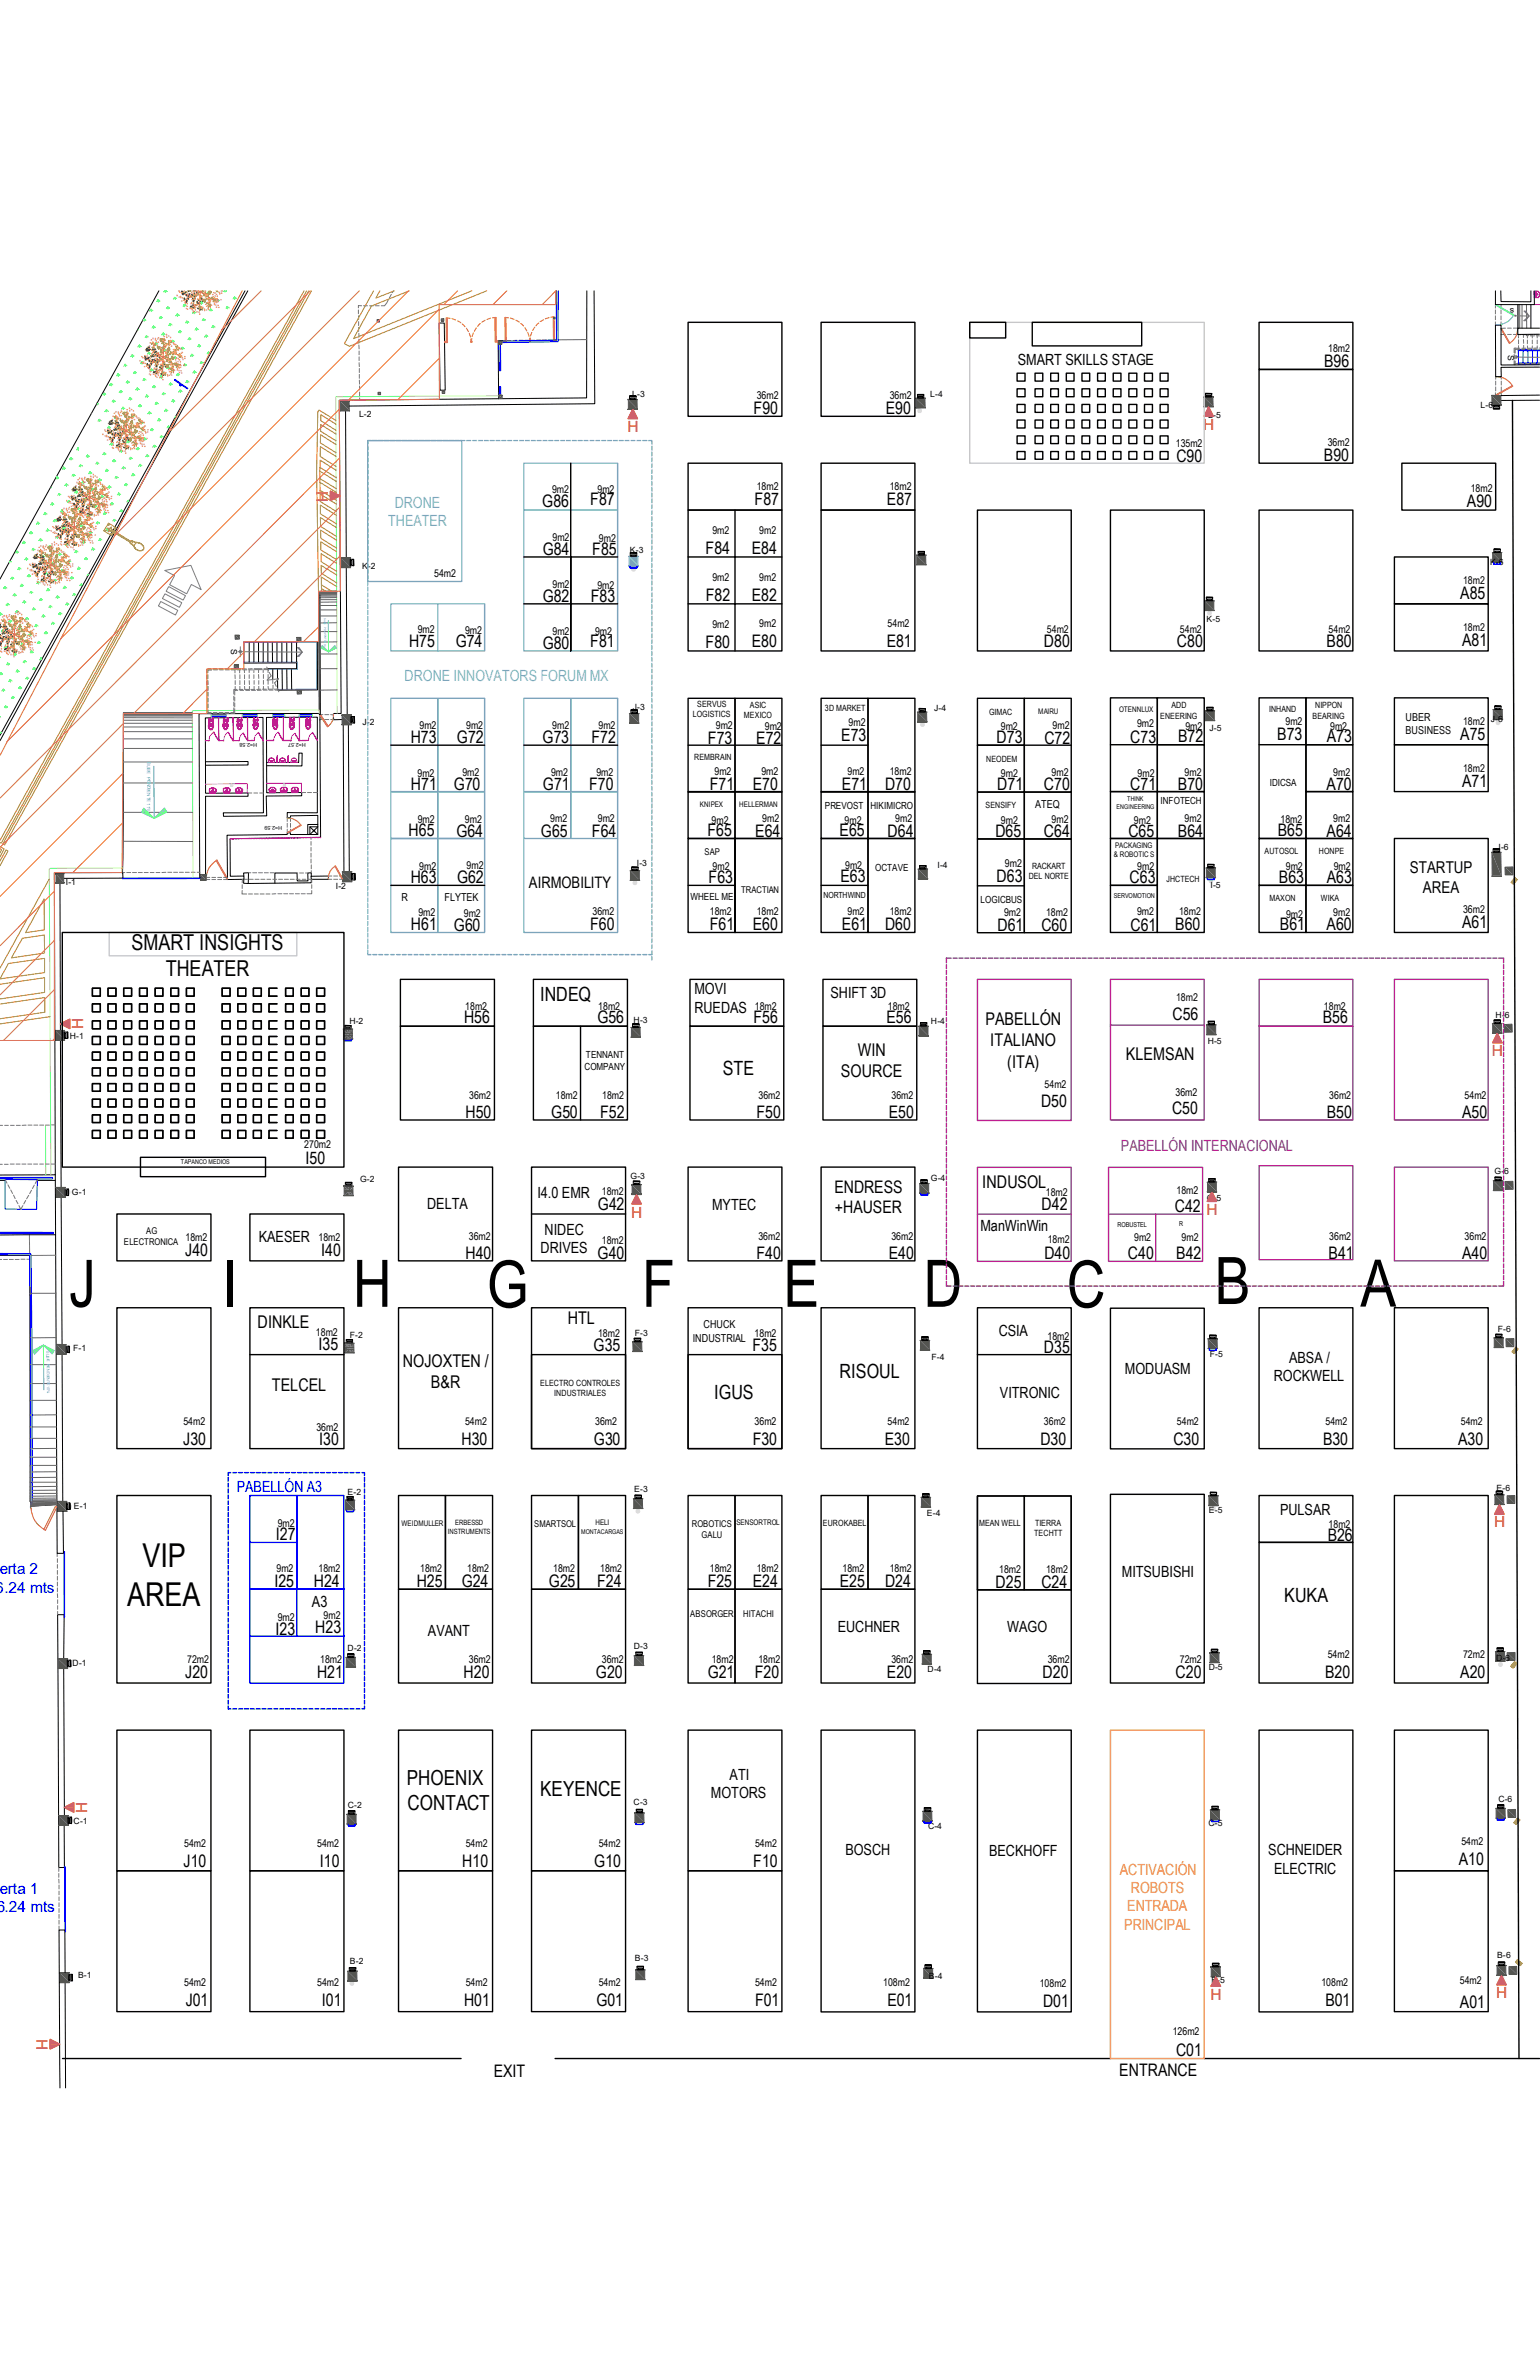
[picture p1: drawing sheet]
<svg xmlns="http://www.w3.org/2000/svg" width="279mm" height="432mm" viewBox="0 0 279 432" stroke-linecap="round" stroke-linejoin="round" font-family="sans-serif">
<defs><g id="words">
<g font-size="11.9">
<text x="12.5" y="237.2">J</text>
<text x="40.3" y="237.2">I</text>
<text x="64.1" y="237.2">H</text>
<text x="88.3" y="237.3">G</text>
<text x="116.5" y="237.2">F</text>
<text x="142.1" y="237.2">E</text>
<text x="167.6" y="237.2">D</text>
<text x="193.5" y="237.3">C</text>
<text x="220.4" y="236.7">B</text>
<text x="246.8" y="237.2">A</text>
</g>
<g font-size="6">
<text x="25.9" y="284.4">VIP</text>
<text x="23.1" y="291.5">AREA</text>
</g>
<g font-size="4">
<text x="23.9" y="172.5">SMART INSIGHTS</text>
<text x="30.1" y="177.2">THEATER</text>
</g>
<g font-size="3.8">
<text x="73.8" y="323.9">PHOENIX</text>
<text x="73.9" y="328.5">CONTACT</text>
<text x="98" y="326">KEYENCE</text>
</g>
<g font-size="3.6">
<text x="98" y="181.6">INDEQ</text>
<text x="131.1" y="195.2">STE</text>
<text x="152.3" y="250.1">RISOUL</text>
<text x="129.6" y="253.9">IGUS</text>
<text x="233" y="290.7">KUKA</text>
</g>
<g font-size="3.2">
<text x="155.7" y="191.7">WIN</text>
<text x="178.8" y="186.1">PABELLÓN</text>
<text x="179.7" y="189.9">ITALIANO</text>
<text x="152.6" y="195.5">SOURCE</text>
<text x="182.8" y="193.8">(ITA)</text>
<text x="204.3" y="192.4">KLEMSAN</text>
<text x="178.2" y="215.6">INDUSOL</text>
<text x="46.7" y="241">DINKLE</text>
<text x="103" y="240.4">HTL</text>
<text x="73.1" y="248.2">NOJOXTEN /</text>
<text x="49.3" y="252.4">TELCEL</text>
<text x="78.2" y="252">B&amp;R</text>
</g>
<g font-size="3.1">
<text x="240.2" y="66.5">B96</text>
<text x="136.7" y="75.2">F90</text>
<text x="160.7" y="75.2">E90</text>
<text x="213.4" y="83.9">C90</text>
<text x="240.2" y="83.7">B90</text>
<text x="98.4" y="92.1">G86</text>
<text x="107.1" y="91.7">F87</text>
<text x="136.9" y="91.7">F87</text>
<text x="160.9" y="91.7">E87</text>
<text x="266.2" y="92.1">A90</text>
<text x="98.5" y="100.7">G84</text>
<text x="107.4" y="100.8">F85</text>
<text x="128" y="100.5">F84</text>
<text x="136.4" y="100.5">E84</text>
<text x="98.5" y="109.2">G82</text>
<text x="107.2" y="109.3">F83</text>
<text x="128.1" y="109.1">F82</text>
<text x="136.4" y="109.1">E82</text>
<text x="264.9" y="108.7">A85</text>
<text x="74.2" y="117.4">H75</text>
<text x="82.7" y="117.5">G74</text>
<text x="98.5" y="117.8">G80</text>
<text x="107.1" y="117.4">F81</text>
<text x="128" y="117.6">F80</text>
<text x="136.4" y="117.4">E80</text>
<text x="160.9" y="117.4">E81</text>
<text x="189.4" y="117.4">D80</text>
<text x="213.5" y="117.4">C80</text>
<text x="240.7" y="117.4">B80</text>
<text x="265.3" y="117.3">A81</text>
<text x="74.5" y="134.8">H73</text>
<text x="82.9" y="134.8">G72</text>
<text x="98.4" y="134.9">G73</text>
<text x="107.3" y="134.9">F72</text>
<text x="128.4" y="135">F73</text>
<text x="137.2" y="135.1">E72</text>
<text x="152.6" y="134.5">E73</text>
<text x="180.8" y="134.8">D73</text>
<text x="189.5" y="135">C72</text>
<text x="205.1" y="134.8">C73</text>
<text x="213.7" y="134.7">B72</text>
<text x="231.7" y="134.4">B73</text>
<text x="240.7" y="134.7">A73</text>
<text x="264.9" y="134.3">A75</text>
<text x="74.5" y="143.4">H71</text>
<text x="82.3" y="143.4">G70</text>
<text x="98.5" y="143.4">G71</text>
<text x="106.9" y="143.4">F70</text>
<text x="128.8" y="143.4">F71</text>
<text x="136.6" y="143.4">E70</text>
<text x="152.7" y="143.4">E71</text>
<text x="160.6" y="143.4">D70</text>
<text x="180.9" y="143.4">D71</text>
<text x="189.4" y="143.4">C70</text>
<text x="205.1" y="143.3">C71</text>
<text x="213.7" y="143.3">B70</text>
<text x="240.7" y="143.3">A70</text>
<text x="265.3" y="142.8">A71</text>
<text x="74.1" y="151.8">H65</text>
<text x="82.8" y="151.9">G64</text>
<text x="98.1" y="151.9">G65</text>
<text x="107.4" y="151.9">F64</text>
<text x="128.4" y="151.8">F65</text>
<text x="137" y="151.9">E64</text>
<text x="152.3" y="151.8">E65</text>
<text x="161" y="151.9">D64</text>
<text x="180.6" y="151.9">D65</text>
<text x="189.4" y="151.9">C64</text>
<text x="204.7" y="151.9">C65</text>
<text x="213.7" y="151.9">B64</text>
<text x="231.8" y="151.8">B65</text>
<text x="240.7" y="151.9">A64</text>
<text x="74.5" y="160.3">H63</text>
<text x="82.9" y="160.2">G62</text>
<text x="128.6" y="160.3">F63</text>
<text x="152.5" y="160">E63</text>
<text x="180.8" y="160">D63</text>
<text x="204.9" y="160.3">C63</text>
<text x="232" y="160.3">B63</text>
<text x="240.7" y="160.3">A63</text>
<text x="74.5" y="168.9">H61</text>
<text x="82.3" y="168.9">G60</text>
<text x="107.1" y="168.9">F60</text>
<text x="128.8" y="168.9">F61</text>
<text x="136.6" y="168.9">E60</text>
<text x="152.7" y="168.9">E61</text>
<text x="160.6" y="168.9">D60</text>
<text x="181" y="169">D61</text>
<text x="188.9" y="169">C60</text>
<text x="205.1" y="168.9">C61</text>
<text x="213.2" y="168.9">B60</text>
<text x="232.2" y="168.9">B61</text>
<text x="240.7" y="168.9">A60</text>
<text x="265.3" y="168.4">A61</text>
<text x="84.2" y="185.7">H56</text>
<text x="108.4" y="185.7">G56</text>
<text x="136.7" y="185.7">F56</text>
<text x="160.8" y="185.7">E56</text>
<text x="212.7" y="185.1">C56</text>
<text x="240" y="185.7">B56</text>
<text x="84.5" y="202.9">H50</text>
<text x="100" y="202.9">G50</text>
<text x="108.9" y="202.9">F52</text>
<text x="137.2" y="202.9">F50</text>
<text x="161.2" y="202.9">E50</text>
<text x="188.9" y="200.9">D50</text>
<text x="212.6" y="202.2">C50</text>
<text x="240.7" y="202.9">B50</text>
<text x="265.3" y="202.9">A50</text>
<text x="55.4" y="211.2">I50</text>
<text x="108.5" y="219.6">G42</text>
<text x="151.4" y="216.5">ENDRESS</text>
<text x="151.5" y="220.2">+HAUSER</text>
<text x="189" y="219.7">D42</text>
<text x="213.1" y="220">C42</text>
<text x="33.6" y="228">J40</text>
<text x="58.3" y="228">I40</text>
<text x="84.5" y="228.5">H40</text>
<text x="108.4" y="228.5">G40</text>
<text x="137.2" y="228.5">F40</text>
<text x="161.2" y="228.5">E40</text>
<text x="189.5" y="228.6">D40</text>
<text x="204.6" y="228.5">C40</text>
<text x="213.4" y="228.6">B42</text>
<text x="241" y="228.5">B41</text>
<text x="265.3" y="228.5">A40</text>
<text x="57.8" y="245.1">I35</text>
<text x="107.7" y="245.2">G35</text>
<text x="136.5" y="245.2">F35</text>
<text x="189.4" y="245.6">D35</text>
<text x="33.2" y="262.2">J30</text>
<text x="57.9" y="262.2">I30</text>
<text x="83.7" y="262.2">H30</text>
<text x="107.7" y="262.3">G30</text>
<text x="136.6" y="262.2">F30</text>
<text x="160.5" y="262.2">E30</text>
<text x="188.8" y="262.3">D30</text>
<text x="212.9" y="262.3">C30</text>
<text x="240" y="262.2">B30</text>
<text x="264.5" y="262.2">A30</text>
<text x="50" y="279.5">I27</text>
<text x="240.9" y="279.8">B26</text>
<text x="49.8" y="288.1">I25</text>
<text x="56.9" y="288.1">H24</text>
<text x="75.6" y="288.1">H25</text>
<text x="83.8" y="288.1">G24</text>
<text x="99.6" y="288.1">G25</text>
<text x="108.3" y="288.1">F24</text>
<text x="128.4" y="288.1">F25</text>
<text x="136.6" y="288.1">E24</text>
<text x="152.4" y="288.1">E25</text>
<text x="160.6" y="288.1">D24</text>
<text x="180.6" y="288.2">D25</text>
<text x="188.9" y="288.2">C24</text>
<text x="50" y="296.8">I23</text>
<text x="57.2" y="296.3">H23</text>
<text x="33.6" y="304.5">J20</text>
<text x="57.5" y="304.5">H21</text>
<text x="84.1" y="304.5">H20</text>
<text x="108.1" y="304.5">G20</text>
<text x="128.4" y="304.5">G21</text>
<text x="136.9" y="304.5">F20</text>
<text x="160.9" y="304.5">E20</text>
<text x="189.1" y="304.6">D20</text>
<text x="213.3" y="304.5">C20</text>
<text x="240.4" y="304.5">B20</text>
<text x="264.9" y="304.5">A20</text>
<text x="33.3" y="338.9">J10</text>
<text x="58" y="338.9">I10</text>
<text x="83.9" y="338.9">H10</text>
<text x="107.8" y="338.9">G10</text>
<text x="136.7" y="338.9">F10</text>
<text x="264.7" y="338.5">A10</text>
<text x="33.7" y="364.2">J01</text>
<text x="58.4" y="364.2">I01</text>
<text x="84.2" y="364.2">H01</text>
<text x="108.2" y="364.2">G01</text>
<text x="137" y="364.2">F01</text>
<text x="161" y="364.2">E01</text>
<text x="189.2" y="364.2">D01</text>
<text x="240.5" y="364.2">B01</text>
<text x="264.9" y="364.4">A01</text>
<text x="89.6" y="376.9">EXIT</text>
<text x="203.1" y="376.9">ENTRANCE</text>
<text x="213.4" y="373.1">C01</text>
</g>
<g font-size="3">
<text x="255.8" y="158.5">STARTUP</text>
<text x="258.1" y="162">AREA</text>
</g>
<text font-size="2.9" x="96" y="161.1">AIRMOBILITY</text>
<g font-size="2.8">
<text x="184.7" y="66.2">SMART SKILLS STAGE</text>
<text x="126" y="180.5">MOVI</text>
<text x="126" y="183.8">RUEDAS</text>
<text x="150.7" y="181.1">SHIFT 3D</text>
<text x="77.5" y="219.5">DELTA</text>
<text x="97.5" y="217.5">I4.0 EMR</text>
<text x="129.2" y="219.6">MYTEC</text>
<text x="46.9" y="225.4">KAESER</text>
<text x="98.1" y="227.5">DRIVES</text>
<text x="98.8" y="224.1">NIDEC</text>
<text x="177.9" y="223.4">ManWinWin</text>
<text x="181.2" y="242.5">CSIA</text>
<text x="204.1" y="249.5">MODUASM</text>
<text x="231.1" y="250.7">ROCKWELL</text>
<text x="233.9" y="247.4">ABSA /</text>
<text x="181.4" y="253.7">VITRONIC</text>
<text x="232.2" y="275">PULSAR</text>
<text x="203.5" y="286.2">MITSUBISHI</text>
<text x="56.6" y="291.7">A3</text>
<text x="77.6" y="297">AVANT</text>
<text x="152" y="296.2">EUCHNER</text>
<text x="182.7" y="296.2">WAGO</text>
<text x="132.4" y="323">ATI</text>
<text x="129" y="326.4">MOTORS</text>
<text x="153.4" y="336.7">BOSCH</text>
<text x="179.5" y="336.8">BECKHOFF</text>
<text x="230.1" y="336.7">SCHNEIDER</text>
<text x="231.1" y="340.1">ELECTRIC</text>
</g>
<g font-size="2.8" fill="#f00">
<text x="113.8" y="78.4">H</text>
<text x="218.3" y="78">H</text>
<text x="57.5" y="89" transform="rotate(90 57.5 89)">H</text>
<text x="15.1" y="186.8" transform="rotate(-90 15.1 186.8)">H</text>
<text x="270.7" y="191.7">H</text>
<text x="114.5" y="221">H</text>
<text x="218.9" y="220.5">H</text>
<text x="271.1" y="277.2">H</text>
<text x="15.8" y="329" transform="rotate(-90 15.8 329)">H</text>
<text x="219.6" y="363">H</text>
<text x="271.4" y="362.7">H</text>
<text x="6.6" y="370.1" transform="rotate(90 6.6 370.1)">H</text>
</g>
<g font-size="2.8" fill="#7aafdf">
<text x="70.4" y="95.5">THEATER</text>
<text x="71.6" y="92.2">DRONE</text>
<text x="73.4" y="123.6">DRONE INNOVATORS FORUM MX</text>
</g>
<text font-size="2.8" fill="#93278f" x="203.4" y="208.8">PABELLÓN INTERNACIONAL</text>
<g font-size="2.8" fill="#00f">
<text x="43" y="270.8">PABELLÓN A3</text>
<text x="-.2" y="285.8">erta 2</text>
<text x="-.8" y="289.1">6.24 mts</text>
<text x="-.7" y="347.1">6.24 mts</text>
<text x="-.1" y="343.7">erta 1</text>
</g>
<g font-size="2.8" fill="#f8991e">
<text x="203.2" y="340.3">ACTIVACIÓN</text>
<text x="204.5" y="346.9">ENTRADA</text>
<text x="205.2" y="343.6">ROBOTS</text>
<text x="204" y="350.3">PRINCIPAL</text>
</g>
<g font-size="2">
<text x="255" y="130.9">UBER</text>
<text x="255" y="133.3">BUSINESS</text>
<text x="187.8" y="146.6">ATEQ</text>
<text x="72.9" y="163.5">R</text>
<text x="80.6" y="163.4">FLYTEK</text>
<text x="125.7" y="243.5">INDUSTRIAL</text>
<text x="127.6" y="241.1">CHUCK</text>
</g>
<g font-size="1.9">
<text x="241" y="63.8">18m2</text>
<text x="137.3" y="72.5">36m2</text>
<text x="161.4" y="72.5">36m2</text>
<text x="213.3" y="81.2">135m2</text>
<text x="240.9" y="81">36m2</text>
<text x="100.2" y="89.5">9m2</text>
<text x="108.4" y="89.5">9m2</text>
<text x="137.3" y="89">18m2</text>
<text x="161.4" y="89">18m2</text>
<text x="266.8" y="89.4">18m2</text>
<text x="100.2" y="98.1">9m2</text>
<text x="108.7" y="98.4">9m2</text>
<text x="129.2" y="96.9">9m2</text>
<text x="137.8" y="96.9">9m2</text>
<text x="78.8" y="104.7">54m2</text>
<text x="100.2" y="106.6">9m2</text>
<text x="108.4" y="106.9">9m2</text>
<text x="129.2" y="105.5">9m2</text>
<text x="137.8" y="105.5">9m2</text>
<text x="265.4" y="106">18m2</text>
<text x="129.2" y="114">9m2</text>
<text x="137.8" y="113.8">9m2</text>
<text x="161" y="113.8">54m2</text>
<text x="75.8" y="114.9">9m2</text>
<text x="84.4" y="115">9m2</text>
<text x="100.2" y="115.2">9m2</text>
<text x="108" y="115.2">9m2</text>
<text x="189.9" y="114.9">54m2</text>
<text x="214.1" y="114.9">54m2</text>
<text x="241" y="114.9">54m2</text>
<text x="265.4" y="114.6">18m2</text>
<text x="154" y="131.8">9m2</text>
<text x="206.3" y="132">9m2</text>
<text x="233.2" y="131.7">9m2</text>
<text x="265.4" y="131.6">18m2</text>
<text x="76.1" y="132.4">9m2</text>
<text x="84.6" y="132.3">9m2</text>
<text x="100.2" y="132.3">9m2</text>
<text x="108.6" y="132.3">9m2</text>
<text x="129.9" y="132.3">9m2</text>
<text x="138.8" y="132.4">9m2</text>
<text x="181.6" y="132.5">9m2</text>
<text x="191" y="132.3">9m2</text>
<text x="215.1" y="132.4">9m2</text>
<text x="241.3" y="132.4">9m2</text>
<text x="75.7" y="141">9m2</text>
<text x="83.9" y="140.9">9m2</text>
<text x="100" y="140.9">9m2</text>
<text x="108.2" y="140.9">9m2</text>
<text x="129.6" y="140.7">9m2</text>
<text x="138.1" y="140.7">9m2</text>
<text x="153.8" y="140.7">9m2</text>
<text x="161.4" y="140.7">18m2</text>
<text x="181.6" y="141.1">9m2</text>
<text x="190.8" y="140.8">9m2</text>
<text x="206.4" y="141">9m2</text>
<text x="214.9" y="140.8">9m2</text>
<text x="241.9" y="140.8">9m2</text>
<text x="265.4" y="140.1">18m2</text>
<text x="75.8" y="149.4">9m2</text>
<text x="84.4" y="149.3">9m2</text>
<text x="99.8" y="149.1">9m2</text>
<text x="108.5" y="149.2">9m2</text>
<text x="129.1" y="149.5">9m2</text>
<text x="138.3" y="149.3">9m2</text>
<text x="153.2" y="149.5">9m2</text>
<text x="162.4" y="149.3">9m2</text>
<text x="181.6" y="149.6">9m2</text>
<text x="190.8" y="149.4">9m2</text>
<text x="205.7" y="149.5">9m2</text>
<text x="214.9" y="149.3">9m2</text>
<text x="232.3" y="149.4">18m2</text>
<text x="241.9" y="149.3">9m2</text>
<text x="76.1" y="157.9">9m2</text>
<text x="84.7" y="157.8">9m2</text>
<text x="129.3" y="157.9">9m2</text>
<text x="153.3" y="157.7">9m2</text>
<text x="182.3" y="157.3">9m2</text>
<text x="206.3" y="157.9">9m2</text>
<text x="233.3" y="157.9">9m2</text>
<text x="242" y="157.9">9m2</text>
<text x="75.9" y="166.3">9m2</text>
<text x="84.1" y="166.4">9m2</text>
<text x="107.5" y="166.2">36m2</text>
<text x="128.8" y="166.2">18m2</text>
<text x="137.3" y="166.2">18m2</text>
<text x="153.8" y="166.2">9m2</text>
<text x="161.4" y="166.2">18m2</text>
<text x="182.2" y="166.2">9m2</text>
<text x="189.8" y="166.2">18m2</text>
<text x="206.3" y="166.2">9m2</text>
<text x="213.9" y="166.2">18m2</text>
<text x="233.3" y="166.5">9m2</text>
<text x="241.9" y="166.3">9m2</text>
<text x="265.4" y="165.7">36m2</text>
<text x="84.4" y="183.3">18m2</text>
<text x="108.5" y="183.3">18m2</text>
<text x="136.9" y="183.3">18m2</text>
<text x="161.1" y="183.3">18m2</text>
<text x="213.4" y="181.7">18m2</text>
<text x="240.2" y="183.3">18m2</text>
<text x="189.5" y="197.5">54m2</text>
<text x="85.1" y="199.5">36m2</text>
<text x="100.8" y="199.5">18m2</text>
<text x="109.3" y="199.5">18m2</text>
<text x="137.6" y="199.5">36m2</text>
<text x="161.8" y="199.5">36m2</text>
<text x="213.3" y="198.8">36m2</text>
<text x="241.2" y="199.6">36m2</text>
<text x="265.7" y="199.6">54m2</text>
<text x="55.2" y="208.4">270m2</text>
<text x="109.2" y="216.8">18m2</text>
<text x="189.7" y="217">18m2</text>
<text x="213.4" y="216.7">18m2</text>
<text x="33.7" y="225.3">18m2</text>
<text x="57.8" y="225.3">18m2</text>
<text x="85" y="225.1">36m2</text>
<text x="109.2" y="225.7">18m2</text>
<text x="137.6" y="225.1">36m2</text>
<text x="161.7" y="225.1">36m2</text>
<text x="190.1" y="225.7">18m2</text>
<text x="205.8" y="225.2">9m2</text>
<text x="214.4" y="225.3">9m2</text>
<text x="241.2" y="225.1">36m2</text>
<text x="265.7" y="225.1">36m2</text>
<text x="57.3" y="242.5">18m2</text>
<text x="108.5" y="242.7">18m2</text>
<text x="136.9" y="242.7">18m2</text>
<text x="190" y="243.2">18m2</text>
<text x="33.3" y="258.6">54m2</text>
<text x="57.4" y="259.7">36m2</text>
<text x="84.4" y="258.6">54m2</text>
<text x="108" y="258.6">36m2</text>
<text x="136.9" y="258.6">36m2</text>
<text x="161" y="258.6">54m2</text>
<text x="189.4" y="258.7">36m2</text>
<text x="213.5" y="258.6">54m2</text>
<text x="240.5" y="258.6">54m2</text>
<text x="265.1" y="258.6">54m2</text>
<text x="50.4" y="277.1">9m2</text>
<text x="241" y="277.4">18m2</text>
<text x="50.2" y="285.4">9m2</text>
<text x="57.8" y="285.4">18m2</text>
<text x="76.2" y="285.4">18m2</text>
<text x="84.8" y="285.4">18m2</text>
<text x="100.4" y="285.4">18m2</text>
<text x="108.9" y="285.4">18m2</text>
<text x="128.8" y="285.4">18m2</text>
<text x="137.3" y="285.4">18m2</text>
<text x="152.9" y="285.4">18m2</text>
<text x="161.4" y="285.4">18m2</text>
<text x="181.3" y="285.5">18m2</text>
<text x="189.8" y="285.5">18m2</text>
<text x="58.7" y="293.9">9m2</text>
<text x="50.4" y="294.3">9m2</text>
<text x="34" y="301.8">72m2</text>
<text x="58.1" y="301.8">18m2</text>
<text x="85" y="301.8">36m2</text>
<text x="109.2" y="301.8">36m2</text>
<text x="129.1" y="301.8">18m2</text>
<text x="137.6" y="301.8">18m2</text>
<text x="161.7" y="301.8">36m2</text>
<text x="190.1" y="301.8">36m2</text>
<text x="214.1" y="301.9">72m2</text>
<text x="240.9" y="300.9">54m2</text>
<text x="265.4" y="300.9">72m2</text>
<text x="33.4" y="335.2">54m2</text>
<text x="57.5" y="335.2">54m2</text>
<text x="84.5" y="335.2">54m2</text>
<text x="108.6" y="335.2">54m2</text>
<text x="137" y="335.2">54m2</text>
<text x="265.1" y="334.9">54m2</text>
<text x="33.4" y="360.5">54m2</text>
<text x="57.5" y="360.5">54m2</text>
<text x="84.5" y="360.5">54m2</text>
<text x="108.6" y="360.5">54m2</text>
<text x="137" y="360.5">54m2</text>
<text x="160.2" y="360.5">108m2</text>
<text x="188.6" y="360.6">108m2</text>
<text x="239.7" y="360.5">108m2</text>
<text x="264.9" y="360">54m2</text>
<text x="212.8" y="369.4">126m2</text>
</g>
<g font-size="1.8">
<text x="230.4" y="142.7">IDICSA</text>
<text x="149.6" y="146.9">PREVOST</text>
<text x="157.9" y="146.9">HIKIMICRO</text>
<text x="210.5" y="146">INFOTECH</text>
<text x="158.8" y="158">OCTAVE</text>
<text x="125.3" y="163.4">WHEEL ME</text>
<text x="177.9" y="163.9">LOGICBUS</text>
<text x="106" y="194.2">COMPANY</text>
<text x="106.3" y="192.1">TENNANT</text>
</g>
<g font-size="1.7">
<text x="127.8" y="155.1">SAP</text>
<text x="134.5" y="162.1">TRACTIAN</text>
<text x="22.5" y="226">ELECTRONICA</text>
<text x="26.5" y="223.9">AG</text>
<text x="96.9" y="277.1">SMARTSOL</text>
<text x="125.5" y="277.1">ROBOTICS</text>
<text x="127.3" y="279.1">GALU</text>
<text x="125.2" y="293.5">ABSORGER</text>
<text x="134.8" y="293.5">HITACHI</text>
</g>
<g font-size="1.6">
<text x="274.7" y="55.9" transform="rotate(180 274.7 55.9)">s</text>
<text x="273.6" y="64.4" transform="rotate(90 273.6 64.4)">S</text>
<text x="65.1" y="75.8">L-2</text>
<text x="114.7" y="72">L-3</text>
<text x="168.8" y="72.1">L-4</text>
<text x="219.2" y="75.9">L-5</text>
<text x="268.6" y="74.1">L-6</text>
<text x="114.3" y="100.3">K-3</text>
<text x="65.7" y="103.2">K-2</text>
<text x="270.3" y="102.6">K-6</text>
<text x="218.9" y="112.8">K-5</text>
<text x="41.9" y="117.7" transform="rotate(89 41.9 117.7)">S</text>
<text x="65.8" y="131.6">J-2</text>
<text x="114.8" y="128.8">J-3</text>
<text x="125.7" y="130.2">LOGISTICS</text>
<text x="126.5" y="128.3">SERVUS</text>
<text x="135" y="130.3">MEXICO</text>
<text x="136.1" y="128.4">ASIC</text>
<text x="149.6" y="129">3D MARKET</text>
<text x="169.5" y="129">J-4</text>
<text x="179.4" y="129.8">GIMAC</text>
<text x="210.5" y="130.4">ENEERING</text>
<text x="212.6" y="128.5">ADD</text>
<text x="230.2" y="129.2">INHAND</text>
<text x="238.1" y="130.4">BEARING</text>
<text x="238.6" y="128.5">NIPPON</text>
<text x="270.5" y="131">J-6</text>
<text x="125.9" y="137.9">REMBRAIN</text>
<text x="219.4" y="132.7">J-5</text>
<text x="178.9" y="138.3">NEODEM</text>
<text x="178.8" y="146.7">SENSIFY</text>
<text x="229.4" y="155">AUTOSOL</text>
<text x="239.3" y="154.9">HONPE</text>
<text x="271.9" y="154.3">I-6</text>
<text x="11.9" y="160.6" transform="rotate(-1 11.9 160.6)">I-1</text>
<text x="60.9" y="161.3">I-2</text>
<text x="115.6" y="157.3">I-3</text>
<text x="170.1" y="157.6">I-4</text>
<text x="186.7" y="159.6">DEL NORTE</text>
<text x="187.3" y="157.7">RACKART</text>
<text x="211.6" y="160.1">JHCTECH</text>
<text x="219.6" y="161.2">I-5</text>
<text x="230.3" y="163.4">MAXON</text>
<text x="239.6" y="163.5">WIKA</text>
<text x="63.4" y="185.8">H-2</text>
<text x="114.9" y="185.6">H-3</text>
<text x="168.9" y="185.9">H-4</text>
<text x="271.3" y="184.8">H-6</text>
<text x="12.7" y="188.5">H-1</text>
<text x="219.1" y="189.6">H-5</text>
<text x="65.3" y="214.5">G-2</text>
<text x="114.4" y="214.1">G-3</text>
<text x="168.9" y="214.3">G-4</text>
<text x="271.2" y="213">G-6</text>
<text x="13.1" y="216.9">G-1</text>
<text x="219" y="218">G-5</text>
<text x="13.3" y="245.3">F-1</text>
<text x="63.5" y="242.8">F-2</text>
<text x="115.2" y="242.5">F-3</text>
<text x="271.7" y="241.8">F-6</text>
<text x="98" y="251.5">ELECTRO CONTROLES</text>
<text x="169" y="246.8">F-4</text>
<text x="219.5" y="246.2">F-5</text>
<text x="100.5" y="253.4">INDUSTRIALES</text>
<text x="13.4" y="273.9" transform="rotate(-1 13.4 273.9)">E-1</text>
<text x="63.1" y="271.4">E-2</text>
<text x="115.1" y="270.9">E-3</text>
<text x="168.2" y="275.2">E-4</text>
<text x="219.3" y="274.6">E-5</text>
<text x="271.5" y="270.6">E-6</text>
<text x="149.3" y="277">EUROKABEL</text>
<text x="177.6" y="276.9">MEAN WELL</text>
<text x="187.6" y="278.9">TECHTT</text>
<text x="187.8" y="276.9">TIERRA</text>
<text x="63.1" y="299.7">D-2</text>
<text x="115" y="299.3">D-3</text>
<text x="13.2" y="302.5" transform="rotate(-2 13.2 302.5)">D-1</text>
<text x="168.3" y="303.5">D-4</text>
<text x="219.3" y="303.1">D-5</text>
<text x="271.4" y="301.5">D-6</text>
<text x="63.1" y="328.1">C-2</text>
<text x="114.9" y="327.7">C-3</text>
<text x="271.8" y="327">C-6</text>
<text x="13.3" y="331.1">C-1</text>
<text x="168.4" y="332.1">C-4</text>
<text x="219.2" y="331.4">C-5</text>
<text x="14.2" y="359.1">B-1</text>
<text x="63.5" y="356.5">B-2</text>
<text x="115.2" y="356">B-3</text>
<text x="168.5" y="359.3">B-4</text>
<text x="219.8" y="359.9">B-5</text>
<text x="271.6" y="355.3">B-6</text>
</g>
<text font-size="1.5" x="149.4" y="162.9">NORTHWIND</text>
<g font-size="1.4">
<text x="188.4" y="129.5">MAIRU</text>
<text x="203" y="129.2">OTENNLUX</text>
<text x="127" y="146.6">KNIPEX</text>
<text x="134.1" y="146.5">HELLERMAN</text>
<text x="202.1" y="155.6">&amp; ROBOTIC S</text>
<text x="202.3" y="153.9">PACKAGING</text>
<text x="72.9" y="277">WEIDMULLER</text>
<text x="108" y="276.8">HELI</text>
<text x="133.6" y="276.8">SENSORTROL</text>
</g>
<g font-size="1.3">
<text x="81.2" y="278.4">INSTRUMENTS</text>
<text x="82.6" y="276.8">ERBESSD</text>
</g>
<g font-size="1.2">
<text x="202.6" y="146.8">ENGINEERING</text>
<text x="204.5" y="145.4">THINK</text>
<text x="202.1" y="163.1">SERVOMOTION</text>
<text x="32.8" y="211.2">TAPANCO MEDIOS</text>
<text x="202.7" y="222.7">ROBUSTEL</text>
<text x="213.9" y="222.5">R</text>
<text x="105.5" y="278.3">MONTACARGAS</text>
</g>
<g font-size="1">
<text x="46.7" y="134.9" transform="rotate(-180 46.7 134.9)">H=2.58</text>
<text x="55.5" y="134.8" transform="rotate(-180 55.5 134.8)">H=2.57</text>
<text x="51.2" y="150" transform="rotate(-180 51.2 150)">H=2.59</text>
</g>
<text font-size=".8" fill="#0ff" x="26.7" y="138.3" transform="rotate(90 26.7 138.3)">SUBE PENDIENTE 11%</text>
<text font-size=".7" fill="#0ff" x="8.4" y="245.2" transform="rotate(89 8.4 245.2)">SUBE PENDIENTE 10%</text>
<g font-size=".5" fill="#0ff">
<text x="58.8" y="112.2" transform="rotate(90 58.8 112.2)">SUBE PEN</text>
<text x="58.8" y="114.7" transform="rotate(90 58.8 114.7)">DIENTE</text>
<text x="58.8" y="116.6" transform="rotate(90 58.8 116.6)">13%</text>
</g>
</g></defs>
<path d="M279.3 72.6l-7 .1" fill="none" stroke="#000" stroke-width=".18"/>
<g fill="#545454">
<path d="M273 157.4h1.5z"/>
<path d="M273.1 158.8h1.4z"/>
<path d="M273 157.4l1.5 1.4h-1.4z"/>
<path d="M273 157.4h1.5v1.4z"/>
</g>
<path d="M273 157.4h1.5v1.4h-1.4z" fill="none" stroke="#545454" stroke-width=".18"/>
<g fill="#545454">
<path d="M272.9 186l1.4-.1z"/>
<path d="M273 187.3h1.4z"/>
<path d="M272.9 186l1.5 1.3h-1.4z"/>
<path d="M272.9 186h1.4l.1 1.3z"/>
</g>
<path d="M272.9 186l1.4-.1 .1 1.4-1.4 .1z" fill="none" stroke="#545454" stroke-width=".18"/>
<g fill="#545454">
<path d="M273 214.5l1.5-.1z"/>
<path d="M273.1 215.9h1.4z"/>
<path d="M273 214.5l1.5 1.4h-1.4z"/>
<path d="M273 214.5h1.5v1.4z"/>
</g>
<path d="M273 214.5l1.5-.1v1.5h-1.4z" fill="none" stroke="#545454" stroke-width=".18"/>
<g fill="#545454">
<path d="M273.2 243h1.5z"/>
<path d="M273.3 244.4h1.4z"/>
<path d="M273.2 243l1.5 1.4h-1.4z"/>
<path d="M273.2 243h1.5v1.4z"/>
</g>
<path d="M273.2 243h1.5v1.4h-1.4z" fill="none" stroke="#545454" stroke-width=".18"/>
<g fill="#545454">
<path d="M273.4 271.5l1.4-.1z"/>
<path d="M273.4 272.9h1.4z"/>
<path d="M273.4 271.5l1.4 1.4h-1.4z"/>
<path d="M273.4 271.5h1.4v1.4z"/>
</g>
<path d="M273.4 271.5l1.4-.1v1.5h-1.4z" fill="none" stroke="#545454" stroke-width=".18"/>
<g fill="#545454">
<path d="M273.4 300l1.5-.1z"/>
<path d="M273.5 301.4h1.4z"/>
<path d="M273.4 300l1.5 1.4h-1.4z"/>
<path d="M273.4 300h1.5v1.4z"/>
</g>
<path d="M273.4 300l1.5-.1v1.5h-1.4z" fill="none" stroke="#545454" stroke-width=".18"/>
<g fill="#545454">
<path d="M273.6 328.5l1.4-.1z"/>
<path d="M273.6 329.9h1.4z"/>
<path d="M273.6 328.5l1.4 1.4h-1.4z"/>
<path d="M273.6 328.5h1.4v1.4z"/>
</g>
<path d="M273.6 328.5l1.4-.1v1.5h-1.4z" fill="none" stroke="#545454" stroke-width=".18"/>
<g fill="#545454">
<path d="M273.8 357l1.4-.1z"/>
<path d="M273.8 358.4h1.4z"/>
<path d="M273.8 357l1.4 1.4h-1.4z"/>
<path d="M273.8 357h1.4v1.4z"/>
</g>
<path d="M273.8 357l1.4-.1v1.5h-1.4z" fill="none" stroke="#545454" stroke-width=".18"/>
<g fill="none" stroke="#000" stroke-width=".18">
<path d="M272.4 55.3h.1M275.4 55.3v4.3M277.7 55.3v4.3M62.7 74.6l.1 26.6M62.8 103l.2 26.8M37.3 138.3l7.7-.1v.7h-7.7M38.4 129.5v.8M41 129.5v.8M44 129.5v.7M46.7 129.5v.7M48.4 138.4h5.8v-1.7h.6v2.3h-6.4M49.5 129.5v.7"/>
<path d="M51.6 129.5v.7M54.3 129.5v.7M56.7 129.5v.7M58 130.7l.2 21.3-16.5 .2 .1 6.8h2.4l.1 .6h-3l-.1-8 10.9-.1v-.3h.6v.3h5v-3.5l-5 .1v.3h-.6v-.9h5.5v-17.3h-9.3l.1 13.7 6.3-.1v.6l-6.4 .1 .1 3.6-7.8 .1-.1-.7h7.3l-.1-17.3-10.4 .1v13.7l7.7-.1v.6h-7.7v14.3M60.5 130v.6h1.6M62.3 131.6l.1 26.6M63.2 131.6l.2 26.6M22.3 159.4h-10.7M44.2 159v-.5l.9-.1-.1 2-.8-.1v-.7M56.2 150.1l1.5 1.4M56.2 150.1h1.5l-1.5 1.4zM56.4 159h3.2v.6h-3.1z"/>
<path d="M56.5 159v-.6l-.7 .1 .1 1.4h-2v-1.4h-4v1.8M56.5 159.6v.6l-11.5 .2M57.7 149.6h-1.9v1.9M10.9 160.3l.1 26.7M11 188.8l.1 26.7M11.1 217.3l.2 26.7M11.3 245.8l.1 26.7M11.6 301v-7.9h-1.1l.2 45.9h1l-.1-7.7M11.6 302.9l.1 26.6M11.8 359.9l.1 19.1"/>
</g>
<g fill="none" stroke="#767676" stroke-width=".18">
<path d="M271.3 55.3v.6M271.3 56.3v.7M271.3 57.3v.7M271.3 58.4v.6M272.3 55.3v.6M272.3 56.3v.7M272.3 57.3v.7M272.3 58.4v.6M273.1 59.6h-.8M273.5 59.6h.7M274.6 59.6h.8M271.3 71.3v.5"/>
<path d="M271.4 68.4v.4M271.4 69.2v.7M271.4 70.2v.8M272.3 60.7h.8M272.4 68.4v.4M272.4 69.2v.7M272.4 70.2v.8M272.4 71.3v.5M273.5 60.7h.7M274.6 60.7h.8M274.7 64.3v.8M274.7 65.4v.8"/>
<path d="M274.8 64.5v.7M274.8 65.5v.7M274.9 64.5v.7M274.9 65.5v.7M274.9 66h.5M275.5 60.7v.6M275.5 60.7h.4M275.5 61.7v.7M275.5 62.7v.7h-.6v.7M275.6 63.4h-.7l-.1 .7M275.7 66h.7M275.8 63.2h-1.1v.8"/>
<path d="M276 63.4h.7M276.1 63.2h.8M276.3 60.7h.7M276.4 60.7v.6M276.4 61.6v.7M276.4 62.7v.5M276.8 66h.7M276.9 60.7v.2h.4M277.1 63.4h.6M277.1 62.8l.1 .4h.7M277.1 60.9v.4M277.1 61.7v.7"/>
<path d="M277.3 60.7h.7M277.7 61h.7M278 61v.3M278 61.7v.7M278 62.8v.4M278.1 63.4h.7M278.4 60.7h.7M278.6 66h-.8M278.8 61h.5M278.9 61v.3M278.9 61.7v.7M278.9 62.8v.4"/>
<path d="M278.9 66h.4M279 63.2h-.7M279.2 63.4h.1M279.3 63.2h.1M58 130.6h.6M58.9 130.6h.7M60 130.6h.5M37.4 159.6h.7M37.4 159.3h.7M38.4 159.3h.7M38.4 159.6h.7M39.5 159.3h.7"/>
<path d="M39.5 159.6h.7M40.6 159.3h.6M40.6 159.6h.7M44 159.6l-.1 .6M45 143.9h.7M45.1 158.4h.4M45.8 158.4h.8M46.1 143.9h.6M46.9 158.4h.7M47.1 143.9h.7M48 158.4h.7M49 158.4h.7"/>
<path d="M50.1 158.4h.7M51.2 158.4h.7M52.1 148.4v.7M52.1 149.4v.8M52.1 150.5v.7M52.2 158.4h.8M52.7 148.4v.7M52.7 149.4v.8M52.7 150.5v.7M53.3 158.4l.7 .1M54.4 158.5h.7M54.7 143.8h.8"/>
<path d="M55.4 158.5h.4M55.8 143.8h.7M56.4 152v.4M56.4 152.7v.7M56.4 153.8v.7M56.4 154.9v.7M56.4 155.9v.7M56.5 157v.7M56.5 158v.4M56.6 159.6v.6M56.9 143.8h.7M59.6 159.6h.6"/>
<path d="M59.6 159h.6M60.5 159.6h.8M60.5 159h.8M61.6 159h.5M61.6 159.6h.5M43.9 161.6v.7h.8M43.9 160.6v.7M45.1 162.3h.7M46.1 162.3h.8M47.2 162.3h.7M48.3 162.3h.7M50 162.2l-.6 .1"/>
<path d="M50.4 162.2h.7M51.5 162.2h.7M52.5 162.2h.8M53.6 162.2h.7M54.7 162.2h.7M56.6 160.6v.6M56.6 161.6v.6h-.9"/>
</g>
<g fill="none" stroke="#f0f" stroke-width=".18">
<path d="M278.4 55.3h.9M278.4 53.4h.2M278.4 53.4h.4M278.4 53.2h.1zM278.4 53.6l.1 .1zM278.4 53.4l.1 .1zM278.4 53.4h.1zM278.5 53.4h.1M278.4 53.4h.1M278.4 53.5h.1M278.4 53.4v.1M278.5 53.5h.1"/>
<path d="M278.5 53.4v.1M278.5 53.3v.2M278.5 53.4h-.1M278.6 53h-.1l.1 .1M278.6 53.2a.25 .25 0 0 1 .4 .2 .25 .25 0 0 1-.4 .2M278.6 53.8h-.1h.2M278.7 53a.46 .46 0 0 1 .6 .1 .46 .46 0 0 1-.1 .6 .32 .32 0 0 1-.5 .2 .32 .32 0 0 1-.1-.5zM278.7 53.4h.1M278.7 53.3h.1M278.7 53.5h.1M278.7 52.8l-.1 .1a.81 .81 0 0 0-.1 1l.2 .1M278.7 53.4l-.2 .1"/>
<path d="M278.8 52.8h-.1a.32 .32 0 0 0-.3 .1 .32 .32 0 0 0-.1 .4v.1a.5 .5 0 0 0 .4 .7 .5 .5 0 0 0 .6-.5M278.8 53.4v.1zM279 52.8l.2 .1 .1 .4M37.3 134.4h.6l-.6 .1M37.8 131.7a.54 .54 0 0 0 .1 .6 .54 .54 0 0 0 .7 .1l.1-.7M37.8 130.7h.8M37.8 130.9h.5M37.8 131.9l.2 .4M37.8 130.7v.3h.5M37.8 130.7h.3M37.9 131.8l.1-.3 .3-.1a.5 .5 0 0 1 .4 .5 .5 .5 0 0 1-.4 .5M37.9 131.7v.2"/>
<path d="M37.9 131.8l.2 .5 .2 .1M37.9 131.8h.1M37.9 130.5h.2zM37.9 131.8l.2 .4M38 130.5h.1M38 131.8l.1 .4M38 131.7v.1M38 130.9l-.2 .8M38 130.5v.2M38 130.5v.2h.5M38.1 130.7h.1M38.1 130.9h.1"/>
<path d="M38.1 132.3l.2 .1M38.1 130.7l-.3 1M38.1 130.7v.2M38.1 130.9h.3M38.1 130.5h.1M38.1 130.4l-.2 .1 .2-.1M38.1 131.3h.1M38.1 131h.1M38.1 132.2l.2 .1M38.1 132.2l.1 .1M38.1 130.8h.1M38.1 130.9h.6"/>
<path d="M38.1 131.4h.2l-.4 .4M38.1 130.7v.2v-.2M38.2 130.8l.2 .1zM38.2 131.6h.1M38.2 130.9h.1M38.2 130.7h.1M38.2 130.8h.1M38.2 130.7v.2M38.2 130.7l-.1 .1M38.2 130.8h-.1M38.2 130.8v.1M38.2 130.8h.1z"/>
<path d="M38.2 130.8l.1 .1zM38.2 130.7l.2 .1-.2 .1zM38.2 131.6h.2M38.2 131.7l.1 .1M38.2 130.8l.1 .1M38.2 130.7h.2M38.2 132.3h.1M38.2 131.8h.1M38.2 130.7v.1M38.2 130.9h-.1M38.2 131.7h.2M38.2 130.8l-.1 .1"/>
<path d="M38.3 131.4h.1M38.3 132.3h.1M38.3 132.5h.1M38.3 130.9h.1M38.3 130.7h.1M38.3 130.8h.1M38.3 131.5l-.1 .3M38.3 131.7h.1M38.3 130.7l.1 .2M38.3 131.5h.1M38.3 131.8h.1M38.3 130.7l-.1 .1"/>
<path d="M38.3 131.5v.3M38.3 131.7v.1M38.3 130.7l.1 .1M38.4 131.4l.2 .4M38.4 130.8h.2l.1 .9M38.4 130.7v.1M38.4 131.6h.1M38.4 130.8h.1M38.4 130.9h.1M38.4 130.8v.1M38.4 130.9h-.1M38.4 130.8l-.1 .1"/>
<path d="M38.4 131.3h.1M38.4 132.2l-.1 .1M38.5 130.7h.1M38.5 130.7v.2M38.5 130.7l-.1 .1M38.5 130.7v.1M38.5 130.7v.2zM38.5 130.8l.1 .1M38.5 130.8l.2 .9a.58 .58 0 0 1-.4 .7M38.6 131.7v.1M38.6 130.7h.1M38.6 130.9h.1"/>
<path d="M38.6 130.3v.4M38.6 131l.1 .7M38.6 131.8l-.2 .4M38.6 131h.1M38.6 130.8h.1M38.6 131.8h.1M38.7 130.3v.4M38.7 132.9l.1-.1 .9 1.6h-.1zM38.7 130.8l-.1 .1M38.7 131.7h.1M38.7 130.3h-.2h.3M38.8 132.9l-.7 .6-.2 1"/>
<path d="M39.6 130.3l.1 4.2h.9l-.8-.1-.1-4.1M39.7 134.4v.1M40.5 131.6l-.1 .1M40.5 131.9l.2 .4 .2 .1M40.5 131.7v.2M40.5 130.7h.2l-.1 .1M40.5 130.7v.2M40.5 130.9h.3l-.2 .1M40.5 130.9h.4M40.6 131.8a.4 .4 0 0 1 .5-.4 .4 .4 0 0 1 .2 .6l-.4 .4M40.6 131.8h.1M40.6 131.8l.1 .4 .2 .2"/>
<path d="M40.6 131.7v.1M40.6 130.4h.1M40.6 131.8l.2 .4M40.6 130.4l-.1 .3M40.6 130.5h.1M40.6 130.8l-.1 .9 .1-.8M40.6 130.8l-.2 .9M40.7 130.7h.1M40.7 130.9h.1M40.7 130.4v.5M40.8 131.3h.1M40.8 130.9h.1"/>
<path d="M40.7 130.8h.5M40.7 130.4h-.1h.2M40.7 132.2h.1M40.7 130.8l.1-.1v.2M40.7 131.3h.1M40.7 130.7v.2M40.8 130.7h.1M40.8 132.2l.1 .1M40.8 131.2h.1M40.8 130.8h-.1M40.8 130.9h-.3M40.8 131.4h.1"/>
<path d="M40.8 130.8h.1M40.8 130.7v.2M40.9 131.6h.1M40.9 130.7l.1 .1zM40.9 130.9h.1M40.9 130.7h.1M40.9 131.7v.1M40.9 130.9h-.2M40.9 131.7h.1M40.9 130.8v.1M40.9 130.7l.1 .1-.1 .1zM40.9 130.7h-.4"/>
<path d="M40.9 132.3h.1M40.9 131.4h.1M40.9 130.8h.1M40.9 130.7v.2zM40.9 131.4l-.3 .3M40.9 131.6v.1M40.9 130.7l.1 .1M40.9 130.8l.1-.1zM40.9 131.4l.3 .3M40.9 131.4h.2M40.9 130.7v.2M40.9 130.6v.3"/>
<path d="M40.9 132.5h.1M40.9 130.7v.1zM40.9 131.5l.1 .2M40.9 131.5v.2M40.9 130.7v.1M41 130.8h.1M41 130.7h.2M41 130.8l-.1 .1M41 130.7h.1M41 131.7l-.1 .1M41 130.8h-.1M41 130.9h-.1"/>
<path d="M41 131.5l-.1 .1M41 131.6h.1M41 130.7v.1M41 130.7h-.3h.4M41 130.9h-.3M41 130.8v.1M41.1 130.7v.1M41.1 131.3h.1M41.1 132.2l-.2 .1M41.1 131.2h.1M41.1 130.7v.2M41.1 130.7l.1 .1"/>
<path d="M41.1 130.7h.1M41.1 130.7v.2zM41.1 130.7h.2M41.1 130.8h.1M41.1 130.7v.2h.3M41.2 130.8h.1M41.2 130.3h.2zM41.2 130.8l.2 .9-.2-.9M41.2 131.8l-.1 .4M41.2 130.9h.1M41.2 130.6h.2zM41.2 130.7h.2z"/>
<path d="M41.2 130.7h.1M41.2 131.8h.1M41.2 131.7v.1M41.2 130.9h.2zM41.2 130.9h.2M41.2 130.3v.4M41.2 130.9l.2 .8M41.2 130.6h.1M41.3 131.8h.1M41.3 131.7v.1M41.3 130.3v.3M41.3 130.9h.1"/>
<path d="M41.3 131.9l-.2 .4-.2 .1M41.3 131.7v.2M41.3 130.7v.1M41.4 132.9l.9 1.5h-.1zM41.4 131.7h.1M41.4 130.3h-.2h.2M41.4 131.6a.59 .59 0 0 1-.1 .6 .59 .59 0 0 1-.6 .2l-.3-.7M41.4 130.6v.1M41.4 132.9l-.6 .6-.2 1M42.2 130.3l.1 4.2h1.1l-1-.1-.1-4.1M42.3 134.4v.1M43 131.6a.59 .59 0 0 0 .1 .6 .59 .59 0 0 0 .5 .2l.3-.8"/>
<path d="M43 130.6v.3h.4M43 130.6l.2 .1M43 130.6h.1v-.2l.1 .2M43 130.7h.8M43.1 131.7a.58 .58 0 0 0 .3 .7M43.1 130.4h.2M43.1 131.7h.1M43.1 130.4h.2zM43.1 131.7v-.2l.3-.1a.51 .51 0 0 1 .4 .4 .51 .51 0 0 1-.3 .5M43.1 131.7v.1M43.1 131.8l.1 .4 .3 .1M43.1 131.8l.2 .4"/>
<path d="M43.1 130.9l-.1 .7M43.2 130.8l-.2 .9M43.2 130.7h.1M43.2 130.9h.1M43.2 130.7l-.2 1M43.2 130.7v.2M43.2 130.6h.1M43.3 130.8h.1M43.3 130.9h.2M43.3 131.2h.1M43.3 131.3h.1M43.3 130.9h.1"/>
<path d="M43.3 132.2h.1M43.3 130.8v.1M43.3 130.7v.1M43.3 130.7v.2M43.3 130.7h.1M43.3 132.2l.2 .1M43.3 131.4h.1M43.3 130.7v.1v-.1M43.3 130.9h-.3M43.3 130.8l.1 .1M43.3 130.8h.2zM43.4 131.6h.1"/>
<path d="M43.4 130.8h.1M43.4 130.7h.1M43.4 130.9h.1M43.4 130.6h.1M43.4 131.7v.1M43.4 130.7l.1 .1M43.4 130.9h-.1M43.4 131.7h.2M43.4 130.7v.1M43.4 130.8l.1 .1M43.4 130.8l.1-.1zM43.4 130.7l.1 .1h-.1z"/>
<path d="M43.4 130.7l.1 .1zM43.4 130.8v-.1l.1 .2M43.4 130.9h-.2M43.4 131.5l.1 .2M43.4 130.7l-.1 .1M43.4 131.4h.1M43.4 132.3h.1M43.4 132.2h.1M43.4 131.5v.1M43.4 131.4l-.3 .3M43.4 131.5v.2M43.4 131.6v.1"/>
<path d="M43.4 131.5h.1M43.5 131.4h.1M43.5 130.6v.1M43.5 130.7h.1M43.5 131.4l.3 .3M43.5 130.8h-.1M43.5 132.3h.1M43.5 132.2h.1M43.5 132.5h.1M43.5 131.5v.1M43.5 131.6v.1M43.5 130.7v.1"/>
<path d="M43.5 130.8h.2M43.5 130.8h.4M43.5 130.8v.1M43.5 131.6h.1M43.5 130.8h.1M43.5 130.8l-.1 .1M43.5 131.7h.1M43.5 131.7h-.1M43.5 130.6h-.1M43.5 131.7v.1M43.6 130.7v.1M43.6 131.4h.1"/>
<path d="M43.6 132.2h-.1M43.6 132.2l-.1 .1M43.6 131.3h.1M43.6 131.2h.1M43.6 130.8h.1M43.7 130.7h.1M43.7 130.7v.1zM43.7 130.6h-.5M43.7 130.7l-.1 .1M43.7 130.8h.1M43.7 130.3h.2zM43.7 130.8l.2 .9"/>
<path d="M43.7 130.8l.2 .9-.1-.8M43.8 130.6h.1M43.8 131.7l-.2 .5M43.8 130.9h.1M43.8 130.7h.1M43.8 130.8h.1M43.8 131.7v.1M43.8 131.7h.1M43.8 130.8v.1M43.8 130.3v.4M43.9 131.7a.58 .58 0 0 1-.4 .7M43.9 130.7l-.1 .1"/>
<path d="M43.9 130.3v.4M43.9 130.3l-.2-.1 .2 .1M43.9 130.7h.1M43.9 131.7h.1M44.1 133.1l.1-.1 .7 1.4h-.1zM44.2 133.1l-.6 .5-.2 .9M44.9 130.2v4.3h1.2l-1.1-.1v-4.2M44.9 134.4v.1M45.9 131.6a.59 .59 0 0 0 .1 .6 .59 .59 0 0 0 .6 .2l.3-.7-.1-.1M45.9 130.7l.8 .1M45.9 130.9h.3M45.9 130.6v.3h.5"/>
<path d="M45.9 130.6l.2 .1M46 131.9l.1 .3M46 131.7v.1M46 131.7l.1 .5 .3 .1M46 131.7h.1M46 130.4h.2M46.1 130.4h.1M46.1 131.8l.1 .4M46.1 131.7h.1M46.1 130.4v.2h-.2M46.1 134.4v.1M46.1 130.8l-.2 .9 .2-.8"/>
<path d="M46.1 130.8l-.2 .9M46.1 130.7h.1M46.1 130.9h.1M46.1 132.2l.3 .1M46.1 130.7v.1M46.1 130.7v.2h.2M46.1 130.8h.4M46.1 130.4v.2M46.2 130.8h.2M46.2 131.2h.1M46.2 130.9h.1M46.2 132.2h.1"/>
<path d="M46.2 130.8v.1M46.2 130.8h.1M46.2 130.7v.1M46.2 130.6v.3M46.2 130.6v.2M46.2 131.4h.2M46.2 130.7h.1M46.2 130.6h.1M46.2 132.2h.2M46.3 130.8h.1M46.3 130.7h.1M46.3 130.7v.1"/>
<path d="M46.3 130.7l-.1 .1M46.3 130.7h.1zM46.3 130.9h.1M46.3 131.5h.1M46.3 130.7l.1 .1zM46.3 130.6h.1M46.3 130.7l.1 .1M46.4 130.6h.1M46.3 130.8v.1M46.3 130.8l-.1 .1M46.3 131.7h.2M46.4 131.4h.1"/>
<path d="M46.4 132.2h.1M46.4 132.4h.1M46.4 130.7v.1zM46.4 130.8h.1M46.4 130.7h.1M46.4 131.3a.53 .53 0 0 1 .3 .5 .53 .53 0 0 1-.3 .5M46.4 131.6l-.1 .1h.2M46.4 131.5l-.1 .1M46.4 131.4l-.3 .3M46.4 131.5l-.1 .2M46.4 130.6v.2M46.4 130.8v-.1l-.1 .1"/>
<path d="M46.4 132.3h.1M46.4 131.5h.1M46.4 130.6l-.1 .1M46.4 131.5v.2h-.1M46.4 131.3l-.3 .1-.1 .3M46.4 130.6v.1M46.4 131.4l.3 .3M46.4 130.9h.1M46.4 131.5v.1M46.4 131.6v.1M46.4 130.7v.1M46.4 130.7l.1 .1"/>
<path d="M46.5 130.6h-.4M46.5 130.7v.1M46.5 131.2h.1M46.5 132.2h-.1M46.5 130.7h.1M46.6 130.7h.1M46.6 130.8h.1M46.6 130.6h.1M46.6 130.6h-.5M46.6 130.6v.2M46.6 132.2l-.2 .1M46.6 130.6l.1 .1"/>
<path d="M46.6 130.6v.2zM46.7 130.3h.1zM46.7 130.7l.1 1M46.7 130.7l.1 .9-.1-.7M46.7 130.3h.2M46.7 130.7l-.1 .1M46.7 131.7l-.2 .5M46.7 130.9h.1M46.7 130.6h.1M46.7 130.7h.1M46.7 130.8h.1M46.7 131.7h.1"/>
<path d="M46.8 131.9l-.2 .3M46.8 130.3v.3M46.8 130.8h.1M46.8 131.7v.1M46.8 130.7v.1M46.8 133l.1-.1 .9 1.5h-.1zM46.8 131.6h.1M46.8 130.3l-.1-.1v.4M46.8 130.6h-.2v.2M46.8 130.8h-.4M46.9 132.9l-.6 .6-.2 .9M47.8 134.4v.1"/>
<path d="M48.3 134.4h1.4M48.7 138.4h1.1zM48.7 138.4a.59 .59 0 0 1 .6-.8 .59 .59 0 0 1 .5 .8M48.9 138l.2 .1 .6-.1M48.9 138l.7 .1M49.1 138.1h.1M49.1 138.1h.3M49.2 138.1h.1zM49.2 138.1h.1M49.4 131.6l.1 .3a.45 .45 0 0 0 .4 .5 .45 .45 0 0 0 .5-.5v-.3M49.5 131.6v.1M49.5 130.6v.3h.4"/>
<path d="M49.5 130.6h.2v.3h.2M49.5 130.7h.4M49.5 130.9h.4M49.5 131.7a.58 .58 0 0 0 .4 .6M49.6 131.7h.1M49.6 131.7v-.2l.3-.2a.51 .51 0 0 1 .4 .5 .51 .51 0 0 1-.3 .5M49.6 131.7l.2 .6h.2M49.6 130.4h.1M49.6 138a.21 .21 0 0 0 .1-.2 .21 .21 0 0 0-.2-.2 .37 .37 0 0 0-.4 0 .37 .37 0 0 0-.2 .4M49.6 131.7l.2 .5M49.6 130.9l-.1 .7M49.6 130.4v.2h-.1"/>
<path d="M49.7 134.4l-1.3 .1M49.7 130.8l-.3 .9M49.7 134.3v.2M49.7 130.6h.1M49.7 130.9h.1M49.7 130.6l-.2 1M49.7 130.6h.3M49.7 130.4v.2M49.8 131.2h.1M49.7 130.8h.2M49.7 132.2h.1M49.7 130.8v-.2v.3l.2-.1"/>
<path d="M49.7 131.2h.1M49.7 130.4h-.1h.2M49.8 130.9h.1M49.8 130.6h.1M49.8 132.2h.3h-.1M49.8 132.2h.1M49.8 130.6h-.1M49.9 130.8h.1M49.8 130.6h.3M49.8 130.6v.2M49.8 130.7l-.1 .1M49.8 131.4h.1"/>
<path d="M49.8 130.8h.1M49.8 130.6v.2zM49.8 130.7h.1M49.8 138.4h.1M49.9 130.7h.1zM49.9 130.7h.1l-.1 .1zM49.9 130.6l.1 .2zM49.9 131.5h.1M49.9 130.7l.1 .1zM49.9 130.6h.1M49.9 130.6l.1 .1M49.9 131.7h.1"/>
<path d="M49.9 130.6v.2M49.9 131.4h.1M49.9 132.2h.1M49.9 131.3h.1M49.9 131.6v.1M49.9 131.5v.1M49.9 131.4l-.3 .3M49.9 131.5v.2M49.9 130.7v.1M49.9 130.7h.1M50 131.4h.1M50 131.4l.2 .3"/>
<path d="M50 132.2h.1M50 132.4h.1M50 131.3h.1M50 131.6v.1M50 132.3h.1M50 130.7l.2 .1M50 130.8l-.1-.2 .1 .2M50 130.8h.1M50 131.5h.1M50 130.7h.1M50 130.7v.1M50 130.7h.2"/>
<path d="M50 131.6v-.1v.2M50 130.6h-.1M50 131.7h.1M50 130.8h-.3M50.1 131.2h.1M50.1 130.7l-.1 .1M50.1 130.6v.2l-.1-.1M50.1 130.6h.1M50.2 130.8h.1M50.1 130.7h.1M50.2 130.6v.1M50.2 132.2l-.2 .1"/>
<path d="M50.2 130.6h.1M50.2 130.6v.2zM50.2 130.6l-.1 .1M50.2 130.7l.2 1M50.2 130.7l.2 .9-.2-.7M50.2 130.2h.2zM50.2 138.4l.1-1.3v1.3M50.2 130.3h.2M50.2 130.2h.1M50.2 131.7l-.1 .5zM50.2 130.9h.1M50.2 130.7h.1"/>
<path d="M50.2 131.7h.1M50.2 130.3v.3M50.2 130.6h.2M50.3 131.7h.1M50.3 130.6h-.2v.2M50.3 130.8h-.1M50.3 130.3v.3M50.3 131.7v.1M50.3 130.7v.1M50.3 131.9l-.1 .3M50.4 131.6h.1M50.4 130.8h-.4"/>
<path d="M50.4 130.6h.1M50.4 130.8h-.2M50.5 132.9l.9 1.5h-.1zM50.5 132.9l-.6 .6-.2 .9M50.7 138.4h1.1zM50.7 138.4a.59 .59 0 0 1 .6-.8 .59 .59 0 0 1 .5 .8h.1M50.9 138a.38 .38 0 0 1 .1-.4 .38 .38 0 0 1 .5 0 .24 .24 0 0 1 .2 .2 .24 .24 0 0 1-.1 .2M51.1 138.1h.1M51.1 138.1h.3M51.2 138.1h.1zM51.2 138.1h.1M51.4 134.4v.1"/>
<path d="M51.4 130.2v4.3h1.4v-.1M51.4 130.2v4.2h1.4M51.6 138.1h-.7M51.6 138l-.1 .1-.7-.1M52.2 138.4l.1-1.3v1.3M52.5 131.6v.1M52.5 131.6h.1M52.5 131.7a.58 .58 0 0 0 .4 .6M52.5 130.6v.3h.4M52.5 130.6h.2M52.5 130.6h.8M52.5 130.9h.3"/>
<path d="M52.6 130.3h.1zM52.6 131.7l.2 .5M52.6 131.7h.1M52.7 130.7l-.2 .9M52.7 131.7h-.1M52.7 130.9l-.2 .7M52.7 130.4v.2M52.7 138.4h1.2zM52.8 131.2h.1M52.7 130.8h.3M52.7 130.4h-.1l.2 .2M52.7 130.6h.1"/>
<path d="M52.7 130.8h.1M52.7 132.1l.1 .1M52.7 130.6l-.2 1M52.7 130.9h.1M52.7 130.6v.3M52.7 130.7v.2M52.7 130.6v.1M52.7 130.7h.2M52.7 130.8h.7M52.7 130.8v.1M52.8 130.9h.1M52.8 130.8h.1"/>
<path d="M52.8 130.6h.1M52.8 130.6h.4M52.8 132.2h.1M52.9 130.8h.1M52.8 130.7l-.1 .1M52.8 138.4a.59 .59 0 0 1 .5-.8 .59 .59 0 0 1 .6 .8M52.8 130.7h.1M52.8 130.3h-.2M52.8 132.2h.2M52.8 130.6v.2M52.9 138a.42 .42 0 0 1 .4-.4 .42 .42 0 0 1 .4 .4M52.9 130.6h.1"/>
<path d="M52.9 131.5h.1M52.9 130.7h.1M52.9 131.3v.1M52.9 130.8l-.2 .1M52.9 130.6v.2M52.9 130.6l.1 .2zM52.9 131.3a.51 .51 0 0 0-.3 .5 .51 .51 0 0 0 .4 .5M52.9 138l.4 .2 .5-.2M52.9 130.7h.1zM52.9 130.7l.1 .1zM53 130.7h.1M52.9 131.4h.2l.2 .3"/>
<path d="M52.9 131.7h.1zM52.9 131.3l.2 .1M52.9 132.2h.1M52.9 131.3h.1M52.9 138h.1M52.9 131.3a.49 .49 0 0 1 .5 .5 .49 .49 0 0 1-.4 .5M52.9 131.4l-.3 .3M52.9 131.7h.1M52.9 131.5v.1M52.9 130.7v.1M52.9 130.9h-.2M53 131.4h.1"/>
<path d="M53 132.2h.1M53 132.4h.1M53 130.6h.1M53 131.4l-.1 .1M53 131.4l-.1 .3M53 130.7h-.1M53 130.8h-.1M53 131.7h.1M53 132.2v.1M53 131.4v.1M53 131.4v.3M53 130.7v.1"/>
<path d="M53 130.7h-.1l.1 .1M53 130.6l.1 .1M53 130.6v.1M53 131.3h.1M53 131.6v.1M53 130.7h.3M53 131.5h.1M53 130.8h.1M53.1 130.6v.1M53.1 131.2h.1M53.1 132.1l-.1 .1M53.2 132.2l-.2 .1"/>
<path d="M53.2 130.6v.1M53.2 130.6h.1M53.2 130.6v.2M53.2 130.7l.2 1M53.2 130.7l.2 .9-.1-.7M53.2 138.1h.1M53.2 130.6v.2zM53.2 130.7l.2 .1M53.2 130.2h.2zM53.3 130.9h.1M53.3 130.6h.1zM53.3 130.6h.1"/>
<path d="M53.3 130.7h.1M53.3 130.8h.1zM53.3 131.7h.1M53.3 138.1l.1-.1v.2M53.3 130.2v.4M53.3 138.1h.1zM53.3 131.7l-.1 .4M53.3 138.1h.1M53.3 138.1l.1 .1M53.3 131.7v.3l-.3 .2M53.3 131.7v.1M53.3 130.7v.1"/>
<path d="M53.4 131.6h.1M53.4 130.6h.1M53.4 131.8l-.2 .4M53.4 130.2v.4M53.4 131.6a.55 .55 0 0 1-.1 .6 .55 .55 0 0 1-.6 .1l-.2-.7M53.4 130.2h-.2h.3M53.5 133.1h.1l.6 1.3zM53.6 133.1l-.5 .3-.3 1M53.7 138.1h-.7M54.3 130.2v4.3l1.6-.1h-1.5v-4.2M54.3 134.4v.1M55.5 131.6h.1"/>
<path d="M55.5 131.8l.2 .4M55.5 130.6v.3h.4M55.5 130.6h.2M55.5 130.9h.2M55.5 130.6h.7M55.5 131.7h.1M55.5 131.7a.4 .4 0 0 1 .6-.4 .4 .4 0 0 1 .1 .7 .33 .33 0 0 1-.4 .3 .33 .33 0 0 1-.2-.5l-.1-.1M55.6 131.7a.34 .34 0 0 1 .3-.4 .34 .34 0 0 1 .4 .4M55.6 130.3h.1h-.1h.1v.3h.6M55.6 131.7l.2 .5M55.6 131.7h.1M55.6 130.3l.1 .1"/>
<path d="M55.6 130.3h.2M55.6 130.4v.2M55.6 130.4h.1M55.6 130.7l-.2 .9M55.6 130.9l-.1 .7M55.7 130.6h.1M55.7 130.8h.1M55.7 130.6l-.2 1.2M55.7 132.1l.1 .1M55.7 130.6v.3M55.7 130.9h.1M55.7 130.7h.1"/>
<path d="M55.7 130.6v.1M55.8 131.2h.1M55.7 130.8h.3M55.8 130.6l-.1 .1M55.8 130.9h.1M55.8 130.8h.1M55.8 130.6h.1M55.8 132.2h.1M55.8 130.8h-.1M55.8 130.6v.2v-.2M55.8 130.6v.2M55.8 131.5h.1"/>
<path d="M55.8 130.7h.1M55.8 131.3l.2 .1M55.8 130.7l.1 .1M55.8 130.8l.2-.2-.2 .1 .1 .1M55.8 130.8l-.1 .1M55.8 130.6l.2 .2zM55.9 132.2h.1M55.9 131.3h.1M55.9 130.8h.1M55.9 130.6h.1M55.9 130.7h.1M55.9 131.7h.1"/>
<path d="M55.9 131.5v.1M55.9 130.6l-.1 .2M55.9 130.9h-.2M55.9 130.6l.1 .1zM55.9 130.7l-.2 .1M55.9 130.7l.1-.1zM55.9 130.6l-.1 .1M55.9 131.4v.3M55.9 130.6l.1 .1M55.9 131.4h.1M55.9 132.4h.1M55.9 131.4l.1 .2"/>
<path d="M55.9 130.6v.1M55.9 134.3v.1M56 130.8h-.1M56 130.6h.1M56 130.7l-.1 .1M56 132.2h.1M56 131.3h.1M56 130.6v.1M56 131.4l-.2 .1M56 130.7h-.1M56 131.5h.1M56 130.7h.1"/>
<path d="M56 130.7v.1M56 130.8h-.2M56 131.3v.1M56.1 131.2h.1M56 132.1h-.2M56 130.6v.2M56.1 132.1l-.1 .1M56.1 130.6h.1M56.1 132.2l-.2 .1-.2-.1M56.1 130.6l.1 .1zM56.1 130.7l.1 .1M56.2 130.6l-.1 .2h.3"/>
<path d="M56.2 130.2h.2zM56.2 130.2h.2M56.2 130.7l.1 1M56.2 130.7l.1 .9-.1-.7M56.2 130.6v.2zM56.2 130.6v.2M56.2 130.9h.1M56.2 130.6h.1zM56.2 130.8h.1zM56.2 131.7h.1M56.2 130.6v.1M56.2 130.8h.1"/>
<path d="M56.2 130.6h.1M56.2 130.7h-.2M56.3 131.7l-.2 .4M56.3 130.6h.1M56.3 130.7h.1M56.3 131.7h.1M56.3 131.7l-.1 .3-.2 .2M56.3 130.8h.1M56.3 131.6v.2M56.3 130.2l.1 .4M56.3 131.6h.1M56.3 130.6v.1"/>
<path d="M56.3 131.8l-.1 .4M56.4 131.5a.53 .53 0 0 1-.1 .7 .53 .53 0 0 1-.7 0l-.1-.6M56.4 130.2h-.2v.5h-.4M56.7 132.9l.9 1.4-.1 .1zM56.8 132.9l-.6 .6-.2 .8M57.6 134.3v.1M37.3 142.3l7.6-.1-.1 1.7M38 143.6l.1 .1a.67 .67 0 0 0 .9 .2l.2-.3M38.1 143.1a.65 .65 0 0 1 .8-.1 .65 .65 0 0 1 .2 .9l-.5 .1a.52 .52 0 0 1-.6-.2 .52 .52 0 0 1 .1-.7zM38.2 143.2a.51 .51 0 0 1 .6-.2 .51 .51 0 0 1 .3 .6l-.2 .1a.57 .57 0 0 1-.8-.4zM38.2 143.7l-.1 .1 .2-.1M38.3 143.8l.1 .1z"/>
<path d="M38.4 143.7a.24 .24 0 0 1 0-.3 .24 .24 0 0 1 .3 0 .24 .24 0 0 1 .1 .3M38.5 143.8h.1M38.5 143.6h.2M38.6 143.5l.1 .1zM38.6 143.8h.1M38.6 143.8h.1zM38.6 143.9h.1M38.6 143.8v.1M38.6 143.8v-.2l.1 .2M38.6 143.8v.1zM38.6 143.5h.1zM38.6 143.6l.1 .2"/>
<path d="M38.7 143.8h.1M38.7 143.8v.1M38.7 143.6l-.1 .3M38.8 143.8h.1zM38.9 143.7l.2 .1h-.2zM39 143.7h.1M40.5 143.6l.2 .3h.4M40.5 143.2a.68 .68 0 0 1 .8-.3 .68 .68 0 0 1 .4 .8l-.1 .2h-1l-.1-.3zM40.7 143.2a.52 .52 0 0 1 .6-.2 .52 .52 0 0 1 .3 .6h-.1a.59 .59 0 0 1-.9-.3zM40.8 143.6l-.2 .2h.2v-.1M40.9 143.8h.1M40.9 143.7a.25 .25 0 0 1 .1-.4 .25 .25 0 0 1 .3 0 .25 .25 0 0 1 0 .4"/>
<path d="M41.1 143.5v.1zM41.1 143.8h.1M41.1 143.8v.1M41.1 143.6h.1M41.1 143.5h.1M41.1 143.8v-.2v.2M41.1 143.6v.2M41.2 143.6l-.1 .2M41.2 143.8h-.1M41.3 143.8h.1zM41.5 143.6v.1M41.5 143.6l.1 .1-.1 .1z"/>
<path d="M41.7 143.6l-.1 .3h-.5M42.9 143h.2a.61 .61 0 0 1 .8 .1 .61 .61 0 0 1-.1 .8h-.5a.51 .51 0 0 1-.6-.2 .51 .51 0 0 1 .2-.7zM42.9 143.1a.57 .57 0 0 1 .6-.1 .57 .57 0 0 1 .4 .5 .66 .66 0 0 1-1.1-.1zM43.1 143.8h.1zM43.2 143.7a.25 .25 0 0 1 0-.4 .25 .25 0 0 1 .3 0 .25 .25 0 0 1 .1 .4M43.3 143.5l.1 .1zM43.3 143.8h.1M43.3 143.6h.2M43.3 143.5h.1zM43.3 143.8h.1zM43.3 143.8v-.2l.1 .2M43.4 143.8h-.1"/>
<path d="M43.4 143.8h.1M43.4 143.6v.2M43.4 143.6l-.1 .2M43.6 143.8h.1M43.7 143.7h.1M43.7 143.6l.2 .1-.2 .1zM43.9 143.6a.72 .72 0 0 1-.9 .3l-.2-.3M48.4 142.2h6.3v1.6M48.9 143.5l.1 .3h.4M48.9 143a.67 .67 0 0 1 .9-.1 .67 .67 0 0 1 .2 .9l-.6 .1a.52 .52 0 0 1-.6-.2 .52 .52 0 0 1 .1-.7zM49 143.1a.51 .51 0 0 1 .6-.2 .51 .51 0 0 1 .3 .6l-.2 .1a.62 .62 0 0 1-.8-.2zM49.1 143.6l-.1 .1 .1-.1"/>
<path d="M49.1 143.8h.1zM49.4 143.8h.1M49.4 143.6h.1M49.4 143.7v.1zM49.4 143.4h.1zM49.4 143.8v-.3v.3M49.4 143.7l.1 .1zM49.4 143.4l.1 .1zM49.4 143.7h.1M49.4 143.7v.1M49.4 143.5l.1 .3M49.5 143.8h.1"/>
<path d="M49.5 143.5l-.1 .3M49.5 143.8h-.1M49.6 143.8h.1zM49.6 143.6a.25 .25 0 0 0 0-.3 .25 .25 0 0 0-.4 0 .25 .25 0 0 0 0 .3M49.8 143.6h.1M50 143.5l-.1 .3h-.5M50.9 143.5a.5 .5 0 0 0 .8 .3h.2l.2-.3M51 143a.65 .65 0 0 1 .9-.1 .65 .65 0 0 1 .1 .9h-.7a.49 .49 0 0 1-.5-.3 .49 .49 0 0 1 .2-.5zM51.1 143a.53 .53 0 0 1 .6-.1 .53 .53 0 0 1 .3 .5l-.2 .2a.57 .57 0 0 1-.8-.4zM51.2 143.7l.1 .1zM51.3 143.6a.24 .24 0 0 1 0-.4 .24 .24 0 0 1 .4 0 .24 .24 0 0 1 0 .4M51.4 143.3l.1 .1z"/>
<path d="M51.4 143.7h.1M51.4 143.7h.2M51.4 143.5h.2M51.4 143.4l.1-.1zM51.5 143.7h.1M51.5 143.7v.1zM51.5 143.8h.1M51.5 143.7v.1M51.5 143.4v.3zM51.6 143.7h.1M51.5 143.5l.1 .2M51.6 143.7l-.1 .1"/>
<path d="M51.6 143.5l-.2 .2M51.7 143.7v.1zM52.9 143.1a.67 .67 0 0 1 .9-.2 .67 .67 0 0 1 .3 .9h-.8a.44 .44 0 0 1-.5-.2 .44 .44 0 0 1 .1-.5zM52.9 143.5l.1 .1a.89 .89 0 0 0 .9 .2l.2-.3M53 143.1a.56 .56 0 0 1 .7-.2 .56 .56 0 0 1 .3 .6l-.2 .1a.52 .52 0 0 1-.5 0 .52 .52 0 0 1-.3-.5zM53.1 143.6v.1l.1-.1M53.3 143.7h.1M53.3 143.6a.27 .27 0 0 1 0-.4 .27 .27 0 0 1 .4 0 .27 .27 0 0 1 0 .4M53.4 143.7h.1M53.5 143.7v-.2l.1 .2M53.5 143.4l.1 .1zM53.5 143.8h.1"/>
<path d="M53.5 143.7l.1 .1zM53.5 143.7h.1M53.5 143.7v.1M53.5 143.6h.1M53.5 143.4h.1zM53.5 143.8l.1-.3v.3M53.6 143.7h.1M53.6 143.7v.1M53.6 143.7h-.1M53.7 143.7l.1 .1zM53.9 143.6h.1M53.9 143.6v.1l-.1-.1"/>
<path d="M58.2 152h-.8l-.2 .1-.3-.1-.2 .1-.3-.1-.2 .1-1.5-.1-.3 .1-.1-.1-.2 .1-.4-.1-.1 .1-.4-.1-.2 .1h-1.4l-.2 .1-.3-.1-.2 .1-.4-.1-.1 .1-1.5-.1-.1 .1-.4-.1-.4 .1-.2-.1-.1 .1-1.4-.1-.4 .2-.1-.2-.2 .2-.4-.2-.1 .2-1.5-.1-.4 .1-.1-.1-.2 .1-.3-.1-.4 .1-.2-.1-.3 .1"/>
<circle cx="38.3" cy="130.8" r=".07"/>
<circle cx="46.3" cy="130.7" r=".07"/>
<circle cx="46.4" cy="130.7" r=".07"/>
<circle cx="52.9" cy="130.7" r=".07"/>
<circle cx="55.9" cy="130.7" r=".07"/>
<circle cx="43" cy="143.7" r=".08"/>
<circle cx="49.9" cy="143.6" r=".07"/>
<circle cx="51.1" cy="143.6" r=".07"/>
<circle cx="51.9" cy="143.6" r=".08"/>
</g>
<g fill="none" stroke="#0ff" stroke-width=".18">
<path d="M271.3 55.3h.1M271.4 55.3l3.3 1.8-.1 .2-3.2-1.9zM274.7 57.2a3.8 3.8 0 0 1-3.4 1.8M38.4 129.9h2.6M38.4 129.6v.7M41 129.9l-2.6 .1M41 129.6v.6M44 129.8h2.7M44 129.9h2.7M44 129.5v.7M46.7 129.5v.7M49.5 129.5v.7"/>
<path d="M51.6 129.5v.7M51.6 129.8h-2.1M51.6 129.9h-2.1M54.3 129.5v.7M54.3 129.8h2.4M54.3 129.9h2.4M56.7 129.5v.7"/>
</g>
<g fill="none" stroke="#00f" stroke-width=".18">
<path d="M275.5 63.6v2.3M276.4 63.6l-.1 2.3M277.2 63.7v2.2M278 63.7v2.2M278.9 63.7v2.2M279.3 63.5h-3.9v.1l3.9 .1M279.3 65.9h-3.9v.2h3.9M38.4 129.8h2.6M41 130l-2.6 .1M44 129.7h2.7M44 130h2.7M49.5 130h2.1"/>
<path d="M51.6 129.7h-2.1M54.3 129.7h2.4M54.3 130h2.4M22.2 159.4v.1h14.2"/>
</g>
<g fill="none" stroke="#b85c00" stroke-width=".18">
<path d="M272.3 59.6v.1M272.4 59.6l1.5 2.7v.1l-1.6-2.7zM275.3 59.7a2.93 2.93 0 0 1-1.4 2.6M275.4 59.6v.1M271.3 71.8h.2M271.4 68.4h.1M271.4 71.7l3-1.7v.1l-2.9 1.7zM271.5 68.4a3.3 3.3 0 0 1 2.9 1.7M37.4 159.5v.1M39.2 156.2l.1-.1 2 3.4-.2 .1zM39.4 156.1a3.7 3.7 0 0 0-2 3.4M41.3 159.5v.1"/>
<path d="M52.1 151.2h.1M52.1 148.4h.1M52.2 151.1l2.4-1.4v.1l-2.4 1.4zM52.2 148.5a2.9 2.9 0 0 1 2.4 1.3"/>
</g>
<g fill="none" stroke="#dcdcdc" stroke-width=".18">
<path d="M166.6 74.3h.5v.5h-.5zM166.7 74.5v.1M166.7 74.4v.3M166.8 74.7h.1M166.8 74.7v-.3v.4M166.8 74.4v.4M166.8 74.4v.1M166.9 74.7h.1M166.9 74.8v-.4v.4M166.9 74.4h.1M167 74.4v.3M167 74.6l-.1 .1"/>
<path d="M167 74.5v.1M114.7 103.1h.4v.4h-.4zM114.8 103.3v.1zM114.8 103.2l.1 .3M114.9 103.2l-.1 .1M114.9 103.5v-.3v.3M114.9 103.2h.1M114.9 103.5h.1M114.9 103.1v.4M115 103.1v.4M115 103.2l.1 .3M115 103.5v-.3v.3"/>
<path d="M115.1 103.4l-.1 .1M115.1 103.3v.1zM219.2 111h.5v.5h-.5zM219.3 111.2v.2M219.3 111.1l.1 .3M219.4 111.2h-.1M219.4 111.5h.1M219.4 111.1v.4M219.4 111.1h.1M219.5 111.1h.1M219.5 111.1v.4v-.1M219.5 111.2h.1"/>
<path d="M219.5 111.1v.4v-.4M219.6 111.2v.2M167.1 131.3h.5v.4h-.5zM167.2 131.4v.2M167.3 131.6h.1M167.3 131.4v.3M167.3 131.3h.1M167.3 131.4h.1M167.3 131.7h.1M167.3 131.3v.4M167.4 131.7h.1M167.4 131.7v-.4v.4"/>
<path d="M167.4 131.4l.1 .3M167.5 131.6h-.1M167.5 131.4v.2M271.6 131l.4-.1v.5h-.4zM271.6 131.1v.2zM271.7 131.1v.2M271.7 131.1h.1M271.7 131v.4v-.4M271.7 131h.1M271.7 131v.4l.1-.4M271.9 131.1v.2M271.9 131v.4v-.4"/>
<path d="M271.9 131.3h.1M271.9 131.1v.2zM41.9 142.5v.1M41.9 142.4h.3v.3h-.3zM42 142.5h.1M42 142.5v.1zM42 142.7h.1M42 142.5v.2zM42 142.5v.2M42.1 142.7v-.2l-.1 .2M42.1 142.7h.1M42.1 142.5v.2"/>
<path d="M42.2 142.5h.1M51.4 142.5h.3v.2h-.2zM51.5 142.6v.1M51.5 142.5h.1M51.5 142.5v.2zM51.6 142.5h.1M51.6 142.5v.2zM51.6 142.7h.1M51.6 142.5v.2v-.2M51.6 142.5v.2M51.7 142.7h.1M51.7 142.5v.2"/>
<path d="M51.7 142.5v.1M56.8 150.7l.3-.1v.3h-.3zM56.9 150.7h.1M56.9 150.9h.1M56.9 150.7v.2v-.2M56.9 150.7v.2zM57 150.7h.1M57 150.7v.2M57 150.9v-.2v.2M57.1 150.9h.1M57.1 150.7h.1M57.1 150.8v-.1v.2"/>
<path d="M57.1 150.7v.1M219.5 159.6h.4v.5h-.4zM219.5 159.8v.1M219.5 159.7v.3M219.6 160h.1M219.6 159.7v.3M219.6 159.7l.1 .4M219.6 159.7v.1M219.6 159.7v.4M219.8 159.7h-.1l.1 .4M219.8 159.9v.1M219.8 159.7v.3"/>
<path d="M219.8 159.8v.1M219.9 159.8v.1M115 160h.4v.4h-.4zM115 160.1v.2zM115.1 160.1v.3M115.1 160.1h.1M115.1 160v.4v-.3M115.1 160.1l.2 .3M115.1 160.4h.1M115.1 160v.4M115.3 160l-.1 .4M115.3 160.1h.1"/>
<path d="M115.3 160.3v.1M115.4 160.1v.2v-.2M219.7 160h.1M219.8 160v-.3v.4M12.1 216.2h.5v.4h-.5zM12.2 216.3v.2M12.3 216.5h.1M12.3 216.2h.1M12.3 216.3h.1M12.4 216.2v.4M12.4 216.6l-.1-.4v.4M12.4 216.3h.1"/>
<path d="M12.5 216.5h-.1M12.5 216.2v.4M12.5 216.3v.2M219.6 216.7h.4v.4h-.4zM219.7 216.8v.2M219.7 216.7v.3M219.7 217h.1M219.8 216.7h.1M219.8 216.7l-.1 .1M219.8 216.7v.3M219.8 216.7v.4M219.9 216.7l-.1 .3"/>
<path d="M219.9 216.7h.1M219.9 216.7v.3M219.9 217h.1M220 216.7v.3M220 216.8v.2M12.4 273.2h.4v.4h-.4zM12.4 273.3v.2zM12.5 273.3v.3M12.5 273.3h.1M12.5 273.6v-.3v.3M12.6 273.6h.1M12.6 273.2v.4"/>
<path d="M12.6 273.3h.1M12.7 273.2v.4M12.7 273.3v.3M12.7 273.6v-.3v.3M12.7 273.5v.1M12.8 273.3v.2zM115.5 274.1h.5v.4h-.5zM115.6 274.2v.2M115.6 274.4h.1M115.6 274.2v.3M115.7 274.2h.1M115.7 274.2h-.1"/>
<path d="M115.7 274.1v.4v-.4M115.8 274.2h.1M115.8 274.1l-.1 .4M115.8 274.1v.4v-.3M115.8 274.4h.1M115.9 274.2v.2M219.9 273.6h.5v.4h-.5zM220 273.7v.2M220 273.6l.1 .3M220.1 273.6v.4v-.4M220.1 273.6h.1M220.1 273.7l-.1 .2"/>
<path d="M220.2 273.6v.4v-.4M220.2 273.6h.1M220.2 273.7h.1M220.3 273.6v.3M220.3 273.9h-.1M220.3 273.7v.2zM220.3 273.7v.2M272 301.9h.5v.4h-.5zM272.1 302v.3M272.2 302v.3M272.2 302v.3zM272.3 302h.1"/>
<path d="M272.3 302.2v.1M272.3 302v.3M272.4 302v.3M272.4 302v.2M12.7 330.2h.4v.5h-.4zM12.7 330.3v.2v-.1M12.7 330.3v.3M12.8 330.6h.1M12.8 330.3v.3M12.8 330.3h.1M12.8 330.2l.1 .4v-.4M12.8 330.3v.1"/>
<path d="M12.9 330.2v.4l.1-.4M12.9 330.3h.1M13 330.3h.1M13 330.3v.3M13 330.5v.1M13 330.4v.1M13 330.5v-.2v.3M220.1 330.7h.5v.4h-.5zM220.2 330.8v.2zM220.2 330.8l.1 .2M220.3 330.8h-.1M220.3 330.7v.3v-.3"/>
<path d="M220.3 330.7h.1M220.3 331h.1M220.3 330.7v.4M220.4 330.7v.4M220.4 330.7v.3v-.3M220.4 330.8l.1 .2M220.5 331h-.1M220.5 330.8v.2zM63.6 359.8h.5v.4h-.5zM63.7 359.9v.2zM63.7 359.9l.1 .2M63.8 359.9h-.1"/>
<path d="M63.8 359.8h.1M63.8 359.8v.4M63.9 359.8v.4M63.9 359.9h.1M64 359.9v.2M272.3 358.7h.4v.4l-.4 .1zM272.3 358.8v.2zM272.4 358.8v.2M272.4 358.8h.1M272.4 359.1v-.4v.4M272.5 358.7v.4zM272.6 359.1v-.4v.4"/>
<path d="M272.6 358.8v.2M272.6 359h.1M272.7 358.8v.2zM63.8 360.2v-.4v.4M63.8 360.2h.1M64 360.2l-.1-.4v.4M64 360.1h-.1"/>
<circle cx="166.8" cy="74.5" r=".34"/>
<circle cx="114.9" cy="103.3" r=".34"/>
<circle cx="219.4" cy="111.3" r=".33"/>
<circle cx="167.4" cy="131.5" r=".32"/>
<circle cx="271.8" cy="131.2" r=".34"/>
<circle cx="42" cy="142.6" r=".23"/>
<circle cx="51.6" cy="142.6" r=".21"/>
<circle cx="56.9" cy="150.8" r=".22"/>
<circle cx="219.7" cy="159.8" r=".34"/>
<circle cx="115.2" cy="160.2" r=".34"/>
<circle cx="12.4" cy="216.4" r=".34"/>
<circle cx="219.8" cy="216.9" r=".33"/>
<circle cx="12.6" cy="273.4" r=".34"/>
<circle cx="115.7" cy="274.3" r=".34"/>
<circle cx="220.2" cy="273.8" r=".31"/>
<circle cx="272.2" cy="302.1" r=".33"/>
<circle cx="12.9" cy="330.5" r=".33"/>
<circle cx="220.3" cy="330.9" r=".34"/>
<circle cx="272.5" cy="358.9" r=".34"/>
<circle cx="63.8" cy="360" r=".34"/>
</g>
<path d="M275.5 55.3v4.3M275.7 55.3v4.3M276.1 55.3v4.3M276.9 55.3l.1 4.3" fill="none" stroke="#636466" stroke-width=".18"/>
<g fill="none" stroke="#b8b800" stroke-width=".18">
<path d="M275 356.2l.4-.4-.3 .4M275.2 356.3l.3-.4-.2 .4M275.3 355.7l.8 .7-.3 .4-.8-.6zM275.3 355.8l-.3 .4 .8 .5 .3-.3M275.3 355.8l-.3 .4M275.3 355.8l.8 .6-.3 .3M275.4 356.4l.3-.3-.3 .3M275.4 355.9l-.3 .3 .4-.3M275.5 356.5l.3-.4-.3 .4M275.5 355.9l-.3 .4M275.6 356l-.3 .4 .3-.4M275.6 356l-.3 .4"/>
<path d="M275.6 356.6l.3-.4-.3 .5M275.7 356l-.3 .4M275.8 356.2l-.3 .3M275.8 356.2l-.3 .4 .3-.4M275.9 356.2l-.3 .4M276 356.3l-.3 .4M276 356.3l-.3 .4zM276.1 356.4l-.3 .3"/>
</g>
<g fill="#545454">
<path d="M62.3 186.8h.3z"/>
<path d="M62.3 186.8h.7z"/>
<path d="M63 186.8h.3z"/>
<path d="M63.4 186.8h.6z"/>
<path d="M62.3 186.8l.7 .1z"/>
<path d="M63.4 186.8l.6 .1z"/>
<path d="M63.4 186.9h.6z"/>
<path d="M63.3 186.8l.1 .1z"/>
<path d="M62.3 186.9h.7z"/>
<path d="M63.4 186.9h.5z"/>
<path d="M63.3 186.9h.1z"/>
<path d="M63 186.8l.3 .1h-.3z"/>
<path d="M63 186.8h.3v.1z"/>
<path d="M63 186.9h.3z"/>
<path d="M63.3 186.9h.6z"/>
<path d="M63.9 187v.5h-.5z"/>
<path d="M63.3 186.9l.6 .1z"/>
<path d="M63.4 187.5h.5z"/>
<path d="M63.3 187l.1 .5z"/>
<path d="M63.3 187h.6l-.5 .5z"/>
<path d="M63 186.9l.3 .6h-.3z"/>
<path d="M63 186.9h.3v.6z"/>
<path d="M63 187.5h.3z"/>
<path d="M62.3 186.9l.7 .6z"/>
<path d="M62.3 186.9h.7v.6z"/>
<path d="M62.3 187l.6 .5h-.6z"/>
<path d="M62.3 187l.6 .5z"/>
<path d="M62.3 187.5h.6z"/>
<path d="M63.4 187.5l.5 .1z"/>
<path d="M63 187.5l.3 .1z"/>
<path d="M62.9 187.5l.1 .1z"/>
<path d="M63 187.6l.2 .1h-.2z"/>
<path d="M63 187.6h.3l-.1 .1z"/>
<path d="M63.3 187.6h.6z"/>
<path d="M63 187.6h.3z"/>
<path d="M62.3 187.5l.7 .1z"/>
<path d="M63.2 187.7l.1 .2h-.3z"/>
<path d="M63.3 187.6v.1h-.1z"/>
<path d="M63.3 187.6v.1z"/>
<path d="M63.3 187.9h.6z"/>
<path d="M63.3 187.6l.6 .3h-.6z"/>
<path d="M63.3 187.6h.6v.3z"/>
<path d="M63.2 187.7l.1 .2z"/>
<path d="M63.2 187.7h.1v.2z"/>
<path d="M63 187.9h.3z"/>
<path d="M63 187.7v.2z"/>
<path d="M63 187.7h.2l-.2 .2z"/>
<path d="M62.3 187.6l.7 .3h-.7z"/>
<path d="M62.3 187.6h.7v.3z"/>
<path d="M62.3 187.9h.7z"/>
<path d="M63.3 187.9l.6 .6h-.6z"/>
<path d="M63.3 187.9l.6 .6z"/>
<path d="M63.3 187.9h.6v.6z"/>
<path d="M63 187.9l.3 .6h-.3z"/>
<path d="M63 187.9h.3v.6z"/>
<path d="M62.3 187.9l.1 .6h-.1z"/>
<path d="M62.3 187.9h.7l-.6 .6z"/>
<path d="M62.3 188.5h.1z"/>
<path d="M63.9 188.5h.1z"/>
<path d="M62.3 188.5l.1 .1z"/>
<path d="M63.9 188.5l.1 .1z"/>
<path d="M62.3 188.6h.1z"/>
<path d="M63.3 188.5l.7 .1h-.7z"/>
<path d="M63.3 188.5h.6l.1 .1z"/>
<path d="M63.3 188.6h.4z"/>
<path d="M63.3 188.6h.7z"/>
<path d="M63 188.6h.3z"/>
<path d="M63 188.5l.3 .1h-.3z"/>
<path d="M63 188.5h.3v.1z"/>
<path d="M62.4 188.6h.6z"/>
<path d="M63 187.9v.7h-.6z"/>
<path d="M63 187.9v.7z"/>
<path d="M62.4 215.2h.3z"/>
<path d="M62.4 215.2v.1z"/>
<path d="M62.4 215.2l.7 .1z"/>
<path d="M63.1 215.3h.4z"/>
<path d="M63.5 215.3h.6z"/>
<path d="M62.4 215.3h.1z"/>
<path d="M63.5 215.3h.5z"/>
<path d="M64 215.4l.1 .3h-.3z"/>
<path d="M63.5 215.3l.5 .1z"/>
<path d="M62.4 215.3l.8 .6z"/>
<path d="M62.4 215.3h.7l.1 .6z"/>
<path d="M63.1 215.3l.4 .6h-.3z"/>
<path d="M63.1 215.3h.4v.6z"/>
<path d="M62.4 215.3l.8 .6h-.8z"/>
<path d="M63.5 216l.3-.3 .3 .3z"/>
<path d="M63.8 215.7h.3v.3z"/>
<path d="M63.5 215.4v.6z"/>
<path d="M63.5 215.4h.5l-.5 .6z"/>
<path d="M63.2 215.9l.3 .1z"/>
<path d="M63.5 216h.6z"/>
<path d="M63.2 216h.2z"/>
<path d="M63.2 216h.3z"/>
<path d="M63.2 215.9v.1z"/>
<path d="M62.4 215.9l.8 .1z"/>
<path d="M62.4 216h.8z"/>
<path d="M63.3 216.1l.2 .1h-.3z"/>
<path d="M63.3 216.1l.2 .1z"/>
<path d="M63.4 216l-.1 .1z"/>
<path d="M63.4 216l.1 .1z"/>
<path d="M63.2 216l.1 .1z"/>
<path d="M63.5 216l.6 .2h-.6z"/>
<path d="M63.5 216h.6v.2z"/>
<path d="M63.2 216.1v.1z"/>
<path d="M63.2 216.1h.1l-.1 .1z"/>
<path d="M63.2 216.2l.3 .1h-.3z"/>
<path d="M63.2 216.2l.3 .1z"/>
<path d="M62.4 216l.8 .3h-.8z"/>
<path d="M62.4 216h.8v.3z"/>
<path d="M63.5 216.3h.6z"/>
<path d="M63.5 216.2l.6 .1z"/>
<path d="M63.5 216.2v.1z"/>
<path d="M63.2 216.3h.3z"/>
<path d="M62.4 216.3h.7z"/>
<path d="M62.4 216.3h.8z"/>
<path d="M63.5 216.3h.6v.5z"/>
<path d="M63.5 216.3l.6 .5h-.6z"/>
<path d="M63.5 216.3l.6 .5z"/>
<path d="M63.5 216.8l.6 .2h-.6z"/>
<path d="M63.5 216.8h.6v.2z"/>
<path d="M63.5 217h.6z"/>
<path d="M62.4 216.3l.1 .7z"/>
<path d="M62.4 216.3h.7l-.6 .7z"/>
<path d="M62.4 217h.1z"/>
<path d="M63.5 217h.3z"/>
<path d="M63.2 217h.3z"/>
<path d="M63.2 216.3l.3 .7h-.3z"/>
<path d="M63.2 216.3h.3v.7z"/>
<path d="M62.4 217h.8z"/>
<path d="M63.1 216.3l.1 .7h-.8z"/>
<path d="M63.1 216.3l.1 .7z"/>
<path d="M62.6 243.8h.2z"/>
<path d="M63.3 243.8h.3z"/>
<path d="M62.6 243.8h.7z"/>
<path d="M63.6 243.8h.7z"/>
<path d="M62.5 243.8h.1z"/>
<path d="M62.5 243.8h.2z"/>
<path d="M63.6 243.8h.6z"/>
<path d="M62.6 243.8h.1z"/>
<path d="M63.6 243.8l.6 .1z"/>
<path d="M64.2 243.9l-.1 .2z"/>
<path d="M63.6 243.9h.6z"/>
<path d="M62.6 243.8l.7 .3h-.4z"/>
<path d="M62.6 243.8h.7v.3z"/>
<path d="M62.6 243.8l.3 .3h-.3z"/>
<path d="M62.6 243.8l.3 .3z"/>
<path d="M63.3 243.8l.3 .6h-.3z"/>
<path d="M63.3 243.8h.3v.6z"/>
<path d="M62.9 244.1l.4 .3z"/>
<path d="M62.9 244.1h.4v.3z"/>
<path d="M62.6 244.1l.7 .3h-.7z"/>
<path d="M62.6 244.1h.3l.4 .3z"/>
<path d="M63.3 244.4v.1z"/>
<path d="M64.1 244.1l.1 .3h-.5z"/>
<path d="M64.1 244.1h.1v.3z"/>
<path d="M63.6 243.9l.1 .5z"/>
<path d="M63.6 243.9h.6l-.5 .5z"/>
<path d="M63.7 244.4l.5 .1h-.6z"/>
<path d="M63.7 244.4l.5 .1z"/>
<path d="M63.3 244.4l.3 .1z"/>
<path d="M63.6 244.5h.6z"/>
<path d="M63.3 244.5h.3z"/>
<path d="M63.4 244.5h.2z"/>
<path d="M62.6 244.4l.7 .1z"/>
<path d="M62.6 244.5h.7z"/>
<path d="M63.4 244.5h.2l-.1 .1z"/>
<path d="M63.5 244.6l.1 .2h-.2z"/>
<path d="M63.5 244.6l.1 .2z"/>
<path d="M63.6 244.5l-.1 .1z"/>
<path d="M63.6 244.5v.1z"/>
<path d="M63.3 244.5l.2 .1h-.2z"/>
<path d="M63.3 244.5l.2 .1z"/>
<path d="M63.6 244.8l.1 .1z"/>
<path d="M63.6 244.5l.6 .3h-.6z"/>
<path d="M63.6 244.5h.6v.3z"/>
<path d="M63.3 244.6l.1 .2z"/>
<path d="M63.3 244.6h.2l-.1 .2z"/>
<path d="M63.4 244.8l.2 .1h-.3z"/>
<path d="M63.4 244.8l.2 .1z"/>
<path d="M62.6 244.5l.7 .4h-.7z"/>
<path d="M62.6 244.5h.7v.4z"/>
<path d="M63.7 244.9h.5z"/>
<path d="M63.6 244.8l.6 .1z"/>
<path d="M63.3 244.9h.3z"/>
<path d="M62.6 244.9h.7z"/>
<path d="M63.7 244.9h.5v.5z"/>
<path d="M63.6 244.9l.6 .5h-.6z"/>
<path d="M63.6 244.9l.6 .5z"/>
<path d="M63.6 245.4l.6 .1h-.6z"/>
<path d="M63.6 245.4h.6v.1z"/>
<path d="M63.6 245.5h.6z"/>
<path d="M62.6 244.9v.6z"/>
<path d="M62.6 244.9h.6l-.6 .6z"/>
<path d="M63.6 245.5h.7z"/>
<path d="M63.6 245.5l.7 .1z"/>
<path d="M63.6 245.6h.7z"/>
<path d="M63.6 245.6h.4z"/>
<path d="M63.3 245.6h.3z"/>
<path d="M63.3 244.9l.3 .7h-.3z"/>
<path d="M63.3 244.9h.3v.7z"/>
<path d="M62.5 245.6h.8z"/>
<path d="M62.5 245.6l.8-.7v.7z"/>
<path d="M63.3 244.9v.7z"/>
</g>
<path d="M44.3 159.6h.6M45.2 159.6h.7M46.3 159.6h.7M47.3 159.6h.7M48.4 159.6h.7M49.5 159.6h.7M50.5 159.6h.8M51.6 159.6h.7M52.7 159.6h.7M53.7 159.6h.7M54.8 159.6h.7M55.9 159.6h.6" fill="none" stroke="#767676" stroke-width=".18"/>
<g fill="#545454">
<path d="M61.7 72.8h.7z"/>
<path d="M61.7 72.8h1.7z"/>
<path d="M61.7 72.8l1.7 .1z"/>
<path d="M61.7 72.9h1.7z"/>
<path d="M61.8 72.9h1.6z"/>
<path d="M61.8 72.9h1.5z"/>
<path d="M61.8 72.9l1.6 1.6h-1.6z"/>
<path d="M61.8 72.9h1.5l.1 1.6z"/>
<path d="M61.8 74.5h1.6z"/>
<path d="M61.7 74.5h1.7z"/>
<path d="M61.7 74.5l1.7 .1z"/>
<path d="M61.7 74.6h1.7z"/>
<path d="M61.7 74.6h1.5z"/>
</g>
<path d="M61.7 72.8h1.7v1.8h-1.7M61.7 72.8h.1M61.7 72.9h.1M61.7 72.8v.1M61.7 74.5h.1M61.7 74.6h.1M61.8 74.5h.1M61.8 74.5l-.1 .1M61.8 72.9v1.6M63.4 74.5h.1M63.4 74.6h.1M63.4 72.8h.1" fill="none" stroke="#545454" stroke-width=".18"/>
<g fill="#545454">
<path d="M36.4 158.7h.2z"/>
<path d="M36.4 158.7h.3z"/>
<path d="M36.4 158.7h.6z"/>
<path d="M36.4 158.7l.8 .1z"/>
<path d="M36.4 158.8h.9z"/>
<path d="M36.4 158.8h1z"/>
<path d="M36.4 158.8l1 .9h-1z"/>
<path d="M36.4 158.8h1v.9z"/>
<path d="M36.4 159.7h1z"/>
<path d="M36.4 159.7l1 .1z"/>
<path d="M36.4 159.8h1z"/>
<path d="M36.9 159.8h.5z"/>
</g>
<path d="M37.3 159.8h-.9M37.4 158.7l-.1 .1M37.4 158.8v1M37.4 158.8l-1-.1v1.1" fill="none" stroke="#545454" stroke-width=".18"/>
<g fill="#545454">
<path d="M62 129.8h.7z"/>
<path d="M62 129.8h1.8z"/>
<path d="M62 129.8h1.7z"/>
<path d="M62.1 129.8h1.6z"/>
<path d="M62.1 129.8l1.6 1.6h-1.6z"/>
<path d="M62.1 129.8h1.6v1.6z"/>
<path d="M62.1 131.4h1.6z"/>
<path d="M62.1 131.4l1.6 .1z"/>
<path d="M62.1 131.5h1.6z"/>
<path d="M62 131.5h1.7z"/>
<path d="M62 131.5h1.8z"/>
<path d="M62 131.5l1.8 .1z"/>
<path d="M62 131.6h1.8z"/>
<path d="M62 131.6h1.5z"/>
</g>
<path d="M62 129.8h.1M62 129.8l.1 1.7M62 131.6h1.8M62 129.8h1.8M62.1 129.8h.1M62.1 131.5h.1M63.7 131.4h.1M63.7 129.8v1.7M63.7 129.8h-.1M63.7 131.5h.1M63.7 129.8h.1" fill="none" stroke="#545454" stroke-width=".18"/>
<g fill="#545454">
<path d="M61.9 101.2h.7z"/>
<path d="M61.9 101.2h1.7z"/>
<path d="M61.9 101.2l1.7 .1z"/>
<path d="M61.9 101.3h1.7z"/>
<path d="M61.9 101.3h1.6z"/>
<path d="M61.9 101.3l1.6 1.6h-1.6z"/>
<path d="M61.9 101.3h1.6v1.6z"/>
<path d="M61.9 102.9h1.7z"/>
<path d="M61.9 102.9l1.7 .1z"/>
<path d="M61.9 103h1.7z"/>
<path d="M61.9 103h1.4z"/>
</g>
<path d="M61.9 103h.1M61.9 101.2h.1M61.9 101.3h.1M61.9 103h1.7M61.9 101.3v1.6M63.5 101.3h.1M63.5 102.9h.1M63.5 101.3l.1 1.7M63.6 101.2l-.1 .1M63.6 103h.1M63.6 101.2h.1M63.6 101.2l-1.7 .1" fill="none" stroke="#545454" stroke-width=".18"/>
<g fill="#545454">
<path d="M10 187h.7z"/>
<path d="M10 187h1.7z"/>
<path d="M10 187l1.7 .1z"/>
<path d="M10 187.1h1.7z"/>
<path d="M10.1 187.1h1.6z"/>
<path d="M10.1 187.1h1.5z"/>
<path d="M10.1 187.1l1.6 1.6h-1.6z"/>
<path d="M10.1 187.1h1.5l.1 1.6z"/>
<path d="M10.1 188.7h1.6z"/>
<path d="M10 188.7h1.7z"/>
<path d="M10 188.7l1.7 .1z"/>
<path d="M10 188.8h1.7z"/>
<path d="M10 188.8h1.5z"/>
</g>
<g fill="none" stroke="#545454" stroke-width=".18">
<path d="M10 187h1.7l-.1 .1M10 188.8h1.7M10 187h.1M10 187.1h.1M10 188.8h.1M10 187l.1 .1M10.1 187.1h.1M10.1 188.8h.1M10.1 188.8h-.1M10.1 187.1v1.6M11.6 187.1l.1 1.7M11.7 188.7h.1"/>
<path d="M11.7 188.8h.1M11.7 187h.1"/>
</g>
<g fill="#545454">
<path d="M10.1 215.5h.7z"/>
<path d="M10.1 215.5h1.8z"/>
<path d="M10.1 215.5l1.8 .1z"/>
<path d="M10.1 215.6h1.8z"/>
<path d="M10.2 215.6h1.6z"/>
<path d="M10.2 215.6h1.7z"/>
<path d="M10.2 215.6l1.6 1.6h-1.6z"/>
<path d="M10.2 215.6h1.6v1.6z"/>
<path d="M10.2 217.2h1.6z"/>
<path d="M10.2 217.2l1.7 .1z"/>
<path d="M10.2 217.3h1.7z"/>
<path d="M10.1 217.3h1.8z"/>
<path d="M10.1 217.3h1.5z"/>
</g>
<path d="M10.1 217.3h.1M10.1 217.3h1.8M10.2 215.6h.1M10.2 215.6v1.6M10.2 217.3h.1M11.8 217.2l.1 .1" fill="none" stroke="#545454" stroke-width=".18"/>
<g fill="#545454">
<path d="M10.3 244l1.3 .1z"/>
<path d="M10.3 244.1h1.7z"/>
<path d="M10.3 244.1h1.6z"/>
<path d="M10.3 244.1l1.7 1.6h-1.7z"/>
<path d="M10.3 244.1h1.6l.1 1.6z"/>
<path d="M10.3 245.7h1.7z"/>
<path d="M10.3 245.7l1.7 .1z"/>
<path d="M10.3 245.8h1.7z"/>
</g>
<path d="M12 245.7v.1h-1.7" fill="none" stroke="#545454" stroke-width=".18"/>
<g fill="#545454">
<path d="M10.4 272.5h.7z"/>
<path d="M10.4 272.5h1.7z"/>
<path d="M10.4 272.5l1.7 .1z"/>
<path d="M10.4 272.6h1.7z"/>
<path d="M10.5 272.6h1.6z"/>
<path d="M10.5 272.6l1.6 1.6h-1.6z"/>
<path d="M10.5 272.6h1.6v1.6z"/>
<path d="M10.5 274.2h1.6z"/>
<path d="M10.4 274.2h1.7z"/>
<path d="M10.4 274.2l1.7 .1z"/>
<path d="M10.4 274.3h1.7z"/>
<path d="M10.4 274.3h1.5z"/>
</g>
<g fill="none" stroke="#545454" stroke-width=".18">
<path d="M10.4 272.5h1.7M10.4 272.5h.1M10.4 272.6h.1M10.4 272.5l.1 1.7M10.5 272.6h.1M10.5 274.2h.1M10.5 274.3h.1M10.5 274.2v.1M12 272.6h.1M12.1 272.6v1.6M12.1 272.5v.1M12.1 274.2v.1h-1.7"/>
<path d="M12.1 274.2h.1M12.1 272.5h.1M12.1 274.3h.1"/>
</g>
<g fill="#545454">
<path d="M10.5 301h.8z"/>
<path d="M10.5 301h1.8z"/>
<path d="M10.5 301l1.8 .1z"/>
<path d="M10.5 301.1h1.8z"/>
<path d="M10.5 301.1h1.7z"/>
<path d="M10.6 301.1h1.6z"/>
<path d="M10.6 301.1l1.6 1.6h-1.6z"/>
<path d="M10.6 301.1h1.6v1.6z"/>
<path d="M10.6 302.7h1.6z"/>
<path d="M10.6 302.7l1.6 .1z"/>
<path d="M10.6 302.8h1.6z"/>
<path d="M10.6 302.8h1.7z"/>
<path d="M10.5 302.8h1.8z"/>
<path d="M10.5 302.8l1.8 .1z"/>
<path d="M10.5 302.9h1.8z"/>
<path d="M10.5 302.9h1.5z"/>
</g>
<path d="M10.5 301h.1M10.5 301.1h.1M10.5 302.9h1.8M10.6 302.8h.1M10.6 301.1h.1M10.6 301.1v1.7M10.6 301.1l1.7-.1-.1 .1M12.2 301.1l.1 1.7M12.2 302.7h.1M12.3 302.8h.1M12.3 301h.1" fill="none" stroke="#545454" stroke-width=".18"/>
<g fill="#545454">
<path d="M10.7 329.5h.7z"/>
<path d="M10.7 329.5h1.7z"/>
<path d="M10.7 329.5l1.7 .1z"/>
<path d="M10.7 329.6h1.7z"/>
<path d="M10.8 329.6h1.6z"/>
<path d="M10.8 329.6h1.5z"/>
<path d="M10.8 329.6l1.6 1.6h-1.6z"/>
<path d="M10.8 329.6h1.5l.1 1.6z"/>
<path d="M10.8 331.2h1.6z"/>
<path d="M10.7 331.2h1.7z"/>
<path d="M10.7 331.2l1.7 .1z"/>
<path d="M10.7 331.3h1.7z"/>
<path d="M10.7 331.3h1.4z"/>
</g>
<g fill="none" stroke="#545454" stroke-width=".18">
<path d="M10.7 329.5h1.7M10.7 329.5h.1M10.7 329.6h.1M10.7 331.3h.1M10.7 329.5l.1 1.7M10.8 329.6h.1M10.8 331.3h.1M10.8 331.3h-.1M12.3 329.6l.1 1.7h-1.7M12.4 331.2h.1M12.4 329.5l-.1 .1M12.4 329.5h.1"/>
<path d="M12.4 331.3h.1"/>
</g>
<g fill="#545454">
<path d="M10.8 358.1h.7z"/>
<path d="M10.8 358.1h1.8z"/>
<path d="M10.8 358.1h1.7z"/>
<path d="M10.9 358.1h1.6z"/>
<path d="M10.9 358.1l1.6 1.6h-1.6z"/>
<path d="M10.9 358.1h1.6v1.6z"/>
<path d="M10.9 359.7h1.6z"/>
<path d="M10.9 359.7l1.6 .1z"/>
<path d="M10.9 359.8h1.6z"/>
<path d="M10.8 359.8h1.7z"/>
<path d="M10.8 359.8h1.8z"/>
<path d="M10.8 359.8l1.8 .1z"/>
<path d="M10.8 359.9h1.8z"/>
<path d="M10.8 359.9h1.5z"/>
</g>
<path d="M10.8 358.1h.1M10.8 359.8h.1M10.8 359.9h1.8M10.9 358.1h.1M10.9 359.8h.1M10.9 358.1l-.1 1.7M12.5 359.7h.1M12.5 358.1v1.7M12.5 359.8h.1M12.5 358.1h.1M12.5 358.1h-.1M12.6 358.1h-1.7" fill="none" stroke="#545454" stroke-width=".18"/>
<g fill="#545454">
<path d="M63.1 357.8h.7z"/>
<path d="M63.1 357.8h1.7z"/>
<path d="M63.1 357.8h1.6z"/>
<path d="M63.1 357.8l1.7 1.7h-1.7z"/>
<path d="M63.1 357.8h1.6l.1 1.7z"/>
<path d="M63.1 359.5h1.7z"/>
<path d="M63.1 359.5l1.7 .1z"/>
<path d="M63.1 359.6h1.7z"/>
<path d="M63.1 359.6h1.5z"/>
</g>
<path d="M63.1 357.8h.1M63.1 357.8v1.7M63.1 357.8h1.7v1.7M63.1 359.5h.1M63.2 359.5h.1M64.8 359.5v.1h-1.7M64.8 359.5h.1M64.8 359.6h.1M64.8 357.8h.1" fill="none" stroke="#545454" stroke-width=".18"/>
<g fill="#545454">
<path d="M62.9 329.3h.7z"/>
<path d="M62.9 329.3h1.8z"/>
<path d="M62.9 329.3h1.7z"/>
<path d="M62.9 329.3l1.7 .1z"/>
<path d="M62.9 329.4h1.7z"/>
<path d="M63 329.4h1.6z"/>
<path d="M63 329.4l1.6 1.6h-1.6z"/>
<path d="M63 329.4h1.6v1.6z"/>
<path d="M63 331h1.6z"/>
<path d="M62.9 331h1.7z"/>
<path d="M62.9 331h1.8z"/>
<path d="M62.9 331l1.8 .1z"/>
<path d="M62.9 331.1h1.8z"/>
<path d="M62.9 331.1h1.5z"/>
</g>
<g fill="none" stroke="#545454" stroke-width=".18">
<path d="M62.9 329.3h1.8M62.9 329.3h.1M62.9 329.4h.1M62.9 331h.1M62.9 331.1h.1M62.9 329.3l.1 1.7M63 329.4h.1M63 331h.1M63 331l1.7 .1M64.6 331h.1M64.6 329.4v1.7M64.6 329.3v.1"/>
<path d="M64.6 331.1h.1M64.6 329.3h.1"/>
</g>
<g fill="#545454">
<path d="M62.8 300.8h.7z"/>
<path d="M62.8 300.8h1.7z"/>
<path d="M62.8 300.8l1.7 .1z"/>
<path d="M62.8 300.9h1.7z"/>
<path d="M62.8 300.9h1.6z"/>
<path d="M62.8 300.9l1.7 1.6h-1.7z"/>
<path d="M62.8 300.9h1.6l.1 1.6z"/>
<path d="M62.8 302.5h1.7z"/>
<path d="M62.8 302.5l1.7 .1z"/>
<path d="M62.8 302.6h1.7z"/>
<path d="M62.8 302.6h1.5z"/>
</g>
<g fill="none" stroke="#545454" stroke-width=".18">
<path d="M62.8 300.8h.1M62.8 300.9h.1M62.8 302.6h1.7M62.8 302.6h.1M62.8 300.9v1.6M62.9 302.6h.1M64.4 300.9l.1 1.7M64.4 300.8v.1M64.4 300.8h.1M64.5 302.5h.1M64.5 300.8h.1M64.5 302.6h.1"/>
<path d="M64.5 300.8l-1.7 .1"/>
</g>
<g fill="#545454">
<path d="M62.7 272.2l.7 .1z"/>
<path d="M62.7 272.3h1.7z"/>
<path d="M62.7 272.3h1.6z"/>
<path d="M62.7 272.3l1.6 .1z"/>
<path d="M62.7 272.4l1.6 1.6h-1.6z"/>
<path d="M62.7 272.4h1.6v1.6z"/>
<path d="M62.7 274h1.6z"/>
<path d="M62.7 274h1.7z"/>
<path d="M62.7 274l1.7 .1z"/>
<path d="M62.7 274.1h1.7z"/>
<path d="M62.7 274.1h1.4z"/>
</g>
<g fill="none" stroke="#545454" stroke-width=".18">
<path d="M62.3 188.6h1.7M64 188.5v.1M64.1 217h-1.7M64.2 245.5l.1 .1h-1.8M62.7 272.2l1.7 .1M62.7 272.3h.1M62.7 274h.1M62.7 274.1h.1M62.7 272.3v1.8h1.7M64.3 274h.1M64.3 272.4v1.7M64.3 274.1h.1"/>
<path d="M64.3 272.3h.1"/>
</g>
<g fill="#545454">
<path d="M62.1 158.2h.7z"/>
<path d="M62.1 158.2h1.7z"/>
<path d="M62.1 158.2l1.7 .1z"/>
<path d="M62.1 158.3h1.7z"/>
<path d="M62.1 158.3l1.7 1.6h-1.7z"/>
<path d="M62.1 158.3h1.7v1.6z"/>
<path d="M62.1 159.9h1.7z"/>
<path d="M62.1 159.9l1.7 .1z"/>
<path d="M62.1 160h1.7z"/>
<path d="M62.1 160l1.7 .1z"/>
<path d="M62.1 160.1h1.7z"/>
<path d="M62.1 160.1h1.5z"/>
</g>
<path d="M62.1 158.2h.1M62.1 158.3h.1M62.1 160h.1M62.1 158.3v1.7M62.2 160h.1M63.8 158.3v1.7M63.8 159.9h.1M63.8 158.2v.1M63.8 158.2h.1M63.8 160h.1M63.8 158.2l-1.7 .1M62.1 160.1h1.7" fill="none" stroke="#545454" stroke-width=".18"/>
<g fill="#545454">
<path d="M113.9 72.5h.7z"/>
<path d="M113.9 72.5h1.8z"/>
<path d="M113.9 72.5l1.8 .1z"/>
<path d="M113.9 72.6h1.8z"/>
<path d="M114 72.6h1.7z"/>
<path d="M114 72.6h1.6z"/>
<path d="M114 72.6l1.6 1.6h-1.6z"/>
<path d="M114 72.6h1.6v1.6z"/>
<path d="M114 74.2h1.6z"/>
<path d="M114 74.2h1.7z"/>
<path d="M114 74.2l1.7 .1z"/>
<path d="M114 74.3h1.7z"/>
<path d="M113.9 74.3h1.8z"/>
<path d="M113.9 74.3h1.5z"/>
</g>
<path d="M113.9 72.5h.1M113.9 72.6h.1M113.9 72.5l.1 1.7M113.9 72.5h1.8v1.8h-1.8M114 74.3h.1M114 72.6h.1M115.6 74.2h.1M115.7 74.3h.1M115.7 72.5h.1" fill="none" stroke="#545454" stroke-width=".18"/>
<g fill="#7aafdf">
<path d="M114 101h.8z"/>
<path d="M114 101h1.8z"/>
<path d="M114.1 101h1.7z"/>
<path d="M114.1 101h1.6z"/>
<path d="M114.1 101l1.6 1.7h-1.6z"/>
<path d="M114.1 101h1.6v1.7z"/>
<path d="M114.1 102.7h1.7z"/>
<path d="M114.1 102.7l1.7 .1z"/>
<path d="M114.1 102.8h1.7z"/>
<path d="M114.1 102.8h1.4z"/>
</g>
<path d="M114.1 101h.1M114.1 102.7h.1M114.1 102.8h1.7M114.1 101v1.7M115.7 102.7h.1M115.7 101l.1 1.7M115.8 102.7h.1M115.8 101h.1M115.8 101h-.1M115.8 101h-1.7" fill="none" stroke="#7aafdf" stroke-width=".18"/>
<g fill="#545454">
<path d="M114.2 129.5h.7z"/>
<path d="M114.2 129.5h1.8z"/>
<path d="M114.2 129.5h1.7z"/>
<path d="M114.3 129.5h1.6z"/>
<path d="M114.3 129.5l1.6 .1z"/>
<path d="M114.3 129.6h1.6z"/>
<path d="M114.3 129.6l1.6 1.6h-1.6z"/>
<path d="M114.3 129.6h1.6v1.6z"/>
<path d="M114.3 131.2h1.6z"/>
<path d="M114.2 131.2h1.7z"/>
<path d="M114.2 131.3h1.8z"/>
<path d="M114.2 131.2l1.8 .1z"/>
<path d="M114.2 131.3h1.7z"/>
<path d="M114.2 131.3h1.5z"/>
</g>
<path d="M114.2 129.5h1.8M114.2 129.5h.1M114.2 131.2h.1M114.2 131.3h.1M114.2 129.5l.1 1.7M114.3 129.5h.1M114.3 131.2h.1M115.9 131.2h.1M115.9 129.6v1.7l-1.6-.1M115.9 129.5h-.1M115.9 129.5h.1M115.9 131.3h.1" fill="none" stroke="#545454" stroke-width=".18"/>
<g fill="#545454">
<path d="M114.3 158h.7z"/>
<path d="M114.3 158h1.8z"/>
<path d="M114.3 158h1.7z"/>
<path d="M114.3 158l1.7 .1z"/>
<path d="M114.3 158.1h1.7z"/>
<path d="M114.4 158.1h1.6z"/>
<path d="M114.4 158.1l1.6 1.6h-1.6z"/>
<path d="M114.4 158.1h1.6v1.6z"/>
<path d="M114.4 159.7h1.6z"/>
<path d="M114.3 159.7h1.7z"/>
<path d="M114.3 159.7l1.7 .1z"/>
<path d="M114.3 159.8h1.7z"/>
<path d="M114.3 159.8h1.8z"/>
<path d="M114.3 159.8h1.5z"/>
</g>
<g fill="none" stroke="#545454" stroke-width=".18">
<path d="M114.3 158h.1M114.3 158.1h.1M114.3 159.8h.1M114.3 158l.1 1.7M114.3 158h1.8M114.4 158.1h.1M114.4 159.8h.1M114.4 159.8h1.7M116 158.1h.1M116 159.7h.1M116 158.1v1.7M116 159.8h.1"/>
<path d="M116 158h.1M116 158v.1"/>
</g>
<g fill="#545454">
<path d="M114.5 186.5h.7z"/>
<path d="M114.5 186.5h1.7z"/>
<path d="M114.5 186.5l1.7 .1z"/>
<path d="M114.5 186.6h1.7z"/>
<path d="M114.6 186.6h1.6z"/>
<path d="M114.6 186.6h1.5z"/>
<path d="M114.6 186.6l1.6 1.6h-1.6z"/>
<path d="M114.6 186.6h1.5l.1 1.6z"/>
<path d="M114.6 188.2h1.6z"/>
<path d="M114.5 188.2h1.7z"/>
<path d="M114.5 188.2l1.7 .1z"/>
<path d="M114.5 188.3h1.7z"/>
<path d="M114.5 188.3h1.5z"/>
</g>
<path d="M114.5 186.5h1.7h-.1M114.5 186.5h.1M114.5 188.2h.1M114.5 188.3h.1M114.6 186.5h.1M114.6 188.2h.1M114.6 188.2l-.1 .1M114.6 186.6v1.6M116.1 186.6l.1 1.7h-1.7M116.2 188.2h.1M116.2 188.3h.1M116.2 186.5h.1" fill="none" stroke="#545454" stroke-width=".18"/>
<g fill="#545454">
<path d="M114.6 215h.7z"/>
<path d="M114.6 215h1.7z"/>
<path d="M114.6 215l1.7 .1z"/>
<path d="M114.6 215.1h1.7z"/>
<path d="M114.7 215.1h1.6z"/>
<path d="M114.7 215.1h1.5z"/>
<path d="M114.7 215.1l1.6 1.6h-1.6z"/>
<path d="M114.7 215.1h1.5l.1 1.6z"/>
<path d="M114.7 216.7h1.6z"/>
<path d="M114.6 216.7h1.7z"/>
<path d="M114.6 216.8h1.7z"/>
<path d="M114.6 216.7l1.7 .1z"/>
<path d="M114.6 216.8h1.5z"/>
</g>
<g fill="none" stroke="#545454" stroke-width=".18">
<path d="M114.6 216.8h1.7M114.6 215h.1M114.6 215.1h.1M114.6 216.7h.1M114.6 216.8h.1M114.7 215.1l-.1-.1h1.7l-.1 .1M114.7 215.1h.1M114.7 216.7h.1M114.7 216.7l-.1 .1M114.7 215.1v1.6M116.2 215.1l.1 1.7M116.3 216.7h.1"/>
<path d="M116.3 216.8h.1M116.3 215h.1"/>
</g>
<g fill="#545454">
<path d="M114.8 243.5h.7z"/>
<path d="M114.8 243.5h1.7z"/>
<path d="M114.8 243.5l1.7 .1z"/>
<path d="M114.8 243.6h1.7z"/>
<path d="M114.8 243.6h1.6z"/>
<path d="M114.8 243.6l1.7 1.6h-1.6z"/>
<path d="M114.8 243.6h1.6l.1 1.6z"/>
<path d="M114.9 245.2h1.6z"/>
<path d="M114.8 245.2h1.7z"/>
<path d="M114.8 245.2l1.7 .1z"/>
<path d="M114.8 245.3h1.7z"/>
<path d="M114.8 245.3h1.4z"/>
</g>
<path d="M114.8 243.5h.1M114.8 243.6h.1M114.8 245.3h.1M114.9 245.3h.1M114.9 245.3h-.1M116.4 243.6l.1 1.7h-1.7M116.4 243.6l.1-.1h-1.7l.1 1.7M116.5 245.2h.1M116.5 245.3h.1M116.5 243.5h.1" fill="none" stroke="#545454" stroke-width=".18"/>
<g fill="#545454">
<path d="M114.9 272h.7z"/>
<path d="M114.9 272h1.7z"/>
<path d="M114.9 272l1.7 .1z"/>
<path d="M114.9 272.1h1.7z"/>
<path d="M115 272.1h1.6z"/>
<path d="M115 272.1h1.5z"/>
<path d="M115 272.1l1.6 1.6h-1.6z"/>
<path d="M115 272.1h1.5l.1 1.6z"/>
<path d="M115 273.7h1.6z"/>
<path d="M114.9 273.7h1.7z"/>
<path d="M114.9 273.7l1.7 .1z"/>
<path d="M114.9 273.8h1.7z"/>
<path d="M114.9 273.8h1.5z"/>
</g>
<path d="M114.9 272h1.7v1.8h-1.7M114.9 272h.1M114.9 272.1h.1M114.9 273.8h.1M114.9 272l.1 1.7M115 272.1h.1M115 273.8h.1M115 273.8h-.1M116.6 273.7h.1M116.6 273.8h.1M116.6 272h.1" fill="none" stroke="#545454" stroke-width=".18"/>
<g fill="#545454">
<path d="M115.1 300.5h.7z"/>
<path d="M115.1 300.5h1.7z"/>
<path d="M115.1 300.5l1.7 .1z"/>
<path d="M115.1 300.6h1.7z"/>
<path d="M115.1 300.6h1.6z"/>
<path d="M115.1 300.6l1.7 1.6h-1.7z"/>
<path d="M115.1 300.6h1.6l.1 1.6z"/>
<path d="M115.1 302.2h1.7z"/>
<path d="M115.1 302.2l1.7 .1z"/>
<path d="M115.1 302.3h1.7z"/>
<path d="M115.1 302.3h1.4z"/>
</g>
<path d="M115.1 300.5h.1M115.1 300.6h.1M115.1 300.5v1.7M115.1 300.5h1.7l-.1 .1M115.1 302.3h.1M116.7 300.6l.1 1.7h-1.7M116.8 302.2h.1M116.8 302.3h.1M116.8 300.5h.1" fill="none" stroke="#545454" stroke-width=".18"/>
<g fill="#545454">
<path d="M115.1 329l.8 .1z"/>
<path d="M115.1 329.1h1.8z"/>
<path d="M115.1 329.1h1.7z"/>
<path d="M115.2 329.1h1.6z"/>
<path d="M115.2 329.1l1.6 1.7h-1.6z"/>
<path d="M115.2 329.1h1.6v1.7z"/>
<path d="M115.2 330.8h1.6z"/>
<path d="M115.2 330.8h1.7z"/>
<path d="M115.1 330.8h1.8z"/>
<path d="M115.1 330.8h1.5z"/>
</g>
<path d="M115.1 329l1.8 .1h-.1M115.1 329.1h.1M115.1 329.1l.1 1.7M115.2 329.1h.1M115.2 330.8h.1M116.8 329.1l.1 1.7h-1.8M116.8 330.8h.1M116.9 330.8h.1M116.9 329.1h.1" fill="none" stroke="#545454" stroke-width=".18"/>
<g fill="#545454">
<path d="M115.3 357.5h.7z"/>
<path d="M115.3 357.5h1.8z"/>
<path d="M115.3 357.5h1.7z"/>
<path d="M115.3 357.5l1.7 .1z"/>
<path d="M115.3 357.6h1.7z"/>
<path d="M115.4 357.6h1.6z"/>
<path d="M115.4 357.6l1.6 1.6h-1.6z"/>
<path d="M115.4 357.6h1.6v1.6z"/>
<path d="M115.4 359.2h1.6z"/>
<path d="M115.3 359.2h1.7z"/>
<path d="M115.3 359.2l1.7 .1z"/>
<path d="M115.3 359.3h1.7z"/>
<path d="M115.3 359.3h1.8z"/>
<path d="M115.3 359.3h1.5z"/>
</g>
<g fill="none" stroke="#545454" stroke-width=".18">
<path d="M115.3 357.5h1.8M115.3 357.5h.1M115.3 357.6h.1M115.3 359.3h.1M115.3 357.5l.1 1.7M115.4 357.6h.1M115.4 359.3h.1M115.4 359.3h1.7M117 359.2h.1M117 357.6v1.7M117 359.3h.1M117 357.5h.1"/>
<path d="M117 357.5l-.1 .1"/>
</g>
<g fill="#545454">
<path d="M167.1 271.7l.7 .1z"/>
<path d="M167.1 271.8h1.8z"/>
<path d="M167.1 271.8h1.7z"/>
<path d="M167.2 271.8h1.6z"/>
<path d="M167.2 271.8l1.6 .1z"/>
<path d="M167.2 271.9h1.6z"/>
<path d="M167.2 271.9l1.6 1.6h-1.6z"/>
<path d="M167.2 271.9h1.6v1.6z"/>
<path d="M167.2 273.5h1.6z"/>
<path d="M167.1 273.5h1.7z"/>
<path d="M167.1 273.5h1.8z"/>
<path d="M167.1 273.5l1.8 .1z"/>
<path d="M167.1 273.6h1.8z"/>
<path d="M167.1 273.6h1.5z"/>
</g>
<g fill="none" stroke="#545454" stroke-width=".18">
<path d="M167.1 271.7l1.8 .1M167.1 271.8h.1M167.1 273.5h.1M167.1 273.6h.1M167.1 271.8l.1 1.7M167.2 271.8h.1M167.2 273.5h.1M167.2 273.5l1.7 .1M168.8 273.5h.1M168.8 271.9v1.7M168.8 273.6h.1M168.8 271.8h.1"/>
<path d="M168.8 271.8h-.1"/>
</g>
<g fill="#545454">
<path d="M166.9 243.3h.7z"/>
<path d="M166.9 243.3h1.8z"/>
<path d="M167 243.3h1.7z"/>
<path d="M167 243.3h1.6z"/>
<path d="M167 243.3l1.6 .1z"/>
<path d="M167 243.4h1.6z"/>
<path d="M167 243.4l1.6 1.6h-1.6z"/>
<path d="M167 243.4h1.6v1.6z"/>
<path d="M167 245h1.6z"/>
<path d="M167 245h1.7z"/>
<path d="M167 245l1.7 .1z"/>
<path d="M167 245.1h1.7z"/>
<path d="M167 245.1h1.4z"/>
</g>
<g fill="none" stroke="#545454" stroke-width=".18">
<path d="M166.9 243.3h1.8M167 243.3h.1M167 245h.1M167 245.1h.1M167 243.3v1.7M167 245l1.7 .1M168.6 243.3h.1M168.6 245h.1M168.6 243.4l.1 1.7M168.7 245.1h.1M168.7 245h.1M168.7 243.3h.1"/>
<path d="M168.7 243.3h-.1"/>
</g>
<g fill="#545454">
<path d="M166.8 214.8h.8z"/>
<path d="M166.8 214.8h1.8z"/>
<path d="M166.8 214.8h1.7z"/>
<path d="M166.8 214.8l1.7 .1z"/>
<path d="M166.9 214.9h1.6z"/>
<path d="M166.9 214.9l1.6 1.6h-1.6z"/>
<path d="M166.9 214.9h1.6v1.6z"/>
<path d="M166.9 216.5h1.6z"/>
<path d="M166.8 216.5h1.7z"/>
<path d="M166.8 216.5h1.8z"/>
<path d="M166.8 216.5l1.8 .1z"/>
<path d="M166.8 216.6h1.8z"/>
<path d="M166.8 216.6h1.5z"/>
</g>
<g fill="none" stroke="#545454" stroke-width=".18">
<path d="M166.8 214.8h.1M166.8 216.6h1.8M166.9 214.8h.1M166.9 216.5h.1M166.9 216.6h.1M166.9 214.9v1.6M166.9 216.5v.1M168.5 214.9v1.6M168.5 214.8h-.1M168.5 216.5l.1 .1M168.5 216.5h.1M168.5 214.8h.1"/>
<path d="M168.6 216.6h.1M168.6 216.5h.1M168.6 214.8h-1.7"/>
</g>
<g fill="#545454">
<path d="M166.7 186.2h.7z"/>
<path d="M166.7 186.2l1.7 .1z"/>
<path d="M166.7 186.3h1.7z"/>
<path d="M166.8 186.3h1.6z"/>
<path d="M166.8 186.3l1.6 1.7h-1.6z"/>
<path d="M166.8 186.3h1.6v1.7z"/>
<path d="M166.8 188h1.6z"/>
<path d="M166.7 188h1.7z"/>
<path d="M166.7 188h1.4z"/>
</g>
<path d="M166.7 186.3h.1M166.7 188h.1M166.7 186.3l.1 1.7M166.7 186.2l1.7 .1M166.8 186.3h.1M166.8 188h.1M166.8 188h1.6M168.3 186.3h.1M168.4 188h.1M168.4 186.3v1.7M168.4 186.3h.1" fill="none" stroke="#545454" stroke-width=".18"/>
<g fill="#545454">
<path d="M166.6 157.7h.7z"/>
<path d="M166.6 157.7h1.7z"/>
<path d="M166.6 157.7l1.7 .1z"/>
<path d="M166.6 157.8h1.7z"/>
<path d="M166.6 157.8h1.6z"/>
<path d="M166.6 157.8l1.6 1.6h-1.6z"/>
<path d="M166.6 157.8h1.6v1.6z"/>
<path d="M166.6 159.4h1.7z"/>
<path d="M166.6 159.4l1.7 .1z"/>
<path d="M166.6 159.5h1.7z"/>
<path d="M166.6 159.5l1.7 .1z"/>
<path d="M166.6 159.6h1.7z"/>
<path d="M166.6 159.6h1.4z"/>
</g>
<g fill="none" stroke="#545454" stroke-width=".18">
<path d="M166.6 157.7h.1M166.6 157.8h.1M166.6 159.6h1.7M166.6 159.5h.1M166.7 159.5h.1M168.2 157.8h.1M168.2 157.8v1.6M168.3 159.4v.1M168.3 159.4h.1M168.3 157.7h.1M168.3 157.7l-.1 .1M168.3 159.5h.1"/>
<path d="M168.3 157.7h-1.7v1.8"/>
</g>
<g fill="#545454">
<path d="M166.5 129.2h.7z"/>
<path d="M166.5 129.2h1.7z"/>
<path d="M166.5 129.2l1.7 .1z"/>
<path d="M166.5 129.3h1.7z"/>
<path d="M166.5 129.3h1.6z"/>
<path d="M166.5 129.3l1.6 1.6h-1.6z"/>
<path d="M166.5 129.3h1.6v1.6z"/>
<path d="M166.5 130.9h1.6z"/>
<path d="M166.5 130.9l1.6 .1z"/>
<path d="M166.5 131h1.6z"/>
<path d="M166.5 131h1.7z"/>
<path d="M166.5 131l1.7 .1z"/>
<path d="M166.5 131.1h1.7z"/>
<path d="M166.5 131.1h1.4z"/>
</g>
<path d="M166.5 129.2h.1M166.5 129.3h.1M166.5 131.1h1.7M166.5 131h.1M166.5 129.3v1.6M168.1 129.3l.1 1.7M168.1 129.2v.1M168.1 130.9h.1M168.1 129.2h.1M168.2 131h.1M168.2 129.2l-1.7 .1" fill="none" stroke="#545454" stroke-width=".18"/>
<g fill="#545454">
<path d="M166.3 100.8h.7z"/>
<path d="M166.3 100.8h1.7z"/>
<path d="M166.3 100.8h1.6z"/>
<path d="M166.3 100.8l1.7 1.6h-1.7z"/>
<path d="M166.3 100.8h1.6l.1 1.6z"/>
<path d="M166.3 102.4h1.7z"/>
<path d="M166.3 102.4l1.7 .1z"/>
<path d="M166.3 102.5h1.7z"/>
<path d="M166.3 102.5h1.5z"/>
</g>
<path d="M166.3 100.8h.1M166.3 102.5h.1M166.4 102.5h.1M166.4 102.5h-.1M167.9 100.8h.1M167.9 100.8l.1 1.7h-1.7M168 102.4h.1M168 100.8h.1M168 100.8h-1.7v1.6M168 102.5h.1" fill="none" stroke="#545454" stroke-width=".18"/>
<g fill="#545454">
<path d="M166.2 72.3h.7z"/>
<path d="M166.2 72.3h1.7z"/>
<path d="M166.2 72.3h1.6z"/>
<path d="M166.2 72.3l1.7 1.7h-1.7z"/>
<path d="M166.2 72.3h1.6l.1 1.7z"/>
<path d="M166.2 74h1.7z"/>
<path d="M166.2 74h1.4z"/>
</g>
<path d="M166.2 72.3h.1M166.2 74h.1M167.8 72.3l.1 1.7-1.7 .1M167.9 72.3h-.1M167.9 74h.1M167.9 72.3h.1M167.9 72.3h-1.7v1.7" fill="none" stroke="#545454" stroke-width=".18"/>
<g fill="#545454">
<path d="M218.9 186h.7z"/>
<path d="M218.9 186h1.7z"/>
<path d="M218.9 186l1.7 .1z"/>
<path d="M218.9 186.1h1.7z"/>
<path d="M218.9 186.1l1.7 1.6h-1.7z"/>
<path d="M218.9 186.1h1.7v1.6z"/>
<path d="M218.9 187.7h1.7z"/>
<path d="M218.9 187.7l1.7 .1z"/>
<path d="M218.9 187.8h1.7z"/>
<path d="M218.9 187.8h1.4z"/>
</g>
<g fill="none" stroke="#545454" stroke-width=".18">
<path d="M218.9 186h.1M218.9 186.1h.1M218.9 187.8h1.7M218.9 187.7h.1M218.9 187.8h.1M218.9 186.1v1.6M219 187.7h.1M219 187.7l-.1 .1M220.6 186.1v1.6M220.6 186l-.1 .1M220.6 187.7v.1M220.6 187.7h.1"/>
<path d="M220.6 186h.1M220.6 187.8h.1M220.6 186l-1.7 .1"/>
</g>
<g fill="#545454">
<path d="M218.8 157.5h.7z"/>
<path d="M218.8 157.5h1.8z"/>
<path d="M218.8 157.5l1.8 .1z"/>
<path d="M218.8 157.6h1.7z"/>
<path d="M218.8 157.6h1.8z"/>
<path d="M218.9 157.6h1.6z"/>
<path d="M218.9 157.6l1.6 1.6h-1.6z"/>
<path d="M218.9 157.6h1.6v1.6z"/>
<path d="M218.9 159.2h1.6z"/>
<path d="M218.9 159.2l1.6 .1z"/>
<path d="M218.9 159.3h1.6z"/>
<path d="M218.8 159.3h1.7z"/>
<path d="M218.8 159.3h1.8z"/>
<path d="M218.8 159.3h1.5z"/>
</g>
<g fill="none" stroke="#545454" stroke-width=".18">
<path d="M218.8 157.5h.1M218.8 157.6h.1M218.8 159.3h.1M218.8 159.3h1.8M218.9 157.6h.1M218.9 159.3h.1M218.9 159.3h-.1M218.9 157.6v1.6M220.5 159.2h.1M220.5 157.6v1.7M220.5 159.3h.1M220.5 157.5h.1"/>
<path d="M220.5 157.5l-.1 .1M220.6 157.5l-1.7 .1"/>
</g>
<g fill="#545454">
<path d="M218.7 129h.7z"/>
<path d="M218.7 129h1.7z"/>
<path d="M218.7 129l1.7 .1z"/>
<path d="M218.7 129.1h1.6z"/>
<path d="M218.7 129.1h1.7z"/>
<path d="M218.7 129.1l1.6 1.6h-1.6z"/>
<path d="M218.7 129.1h1.6v1.6z"/>
<path d="M218.7 130.7h1.6z"/>
<path d="M218.7 130.7l1.6 .1z"/>
<path d="M218.7 130.8h1.6z"/>
<path d="M218.7 130.8h1.7z"/>
<path d="M218.7 130.8h1.4z"/>
</g>
<path d="M218.7 129h.1M218.7 129.1h.1M218.7 130.8h.1M220.3 129.1v1.6M220.3 130.7h.1M220.3 129h.1M220.3 129v.1M220.3 130.7l.1 .1h-1.7M220.4 130.8h.1M220.4 129h-1.7v1.7" fill="none" stroke="#545454" stroke-width=".18"/>
<g fill="#545454">
<path d="M218.6 109h.7z"/>
<path d="M218.6 109l1.7 .1z"/>
<path d="M218.6 109.1h1.7z"/>
<path d="M218.6 109.1h1.6z"/>
<path d="M218.6 109.1l1.6 1.6h-1.6z"/>
<path d="M218.6 109.1h1.6v1.6z"/>
<path d="M218.6 110.7h1.7z"/>
<path d="M218.6 110.7l1.7 .1z"/>
<path d="M218.6 110.8h1.7z"/>
<path d="M218.6 110.8h1.4z"/>
</g>
<path d="M218.6 109l1.7 .1M218.6 109.1h.1M218.6 109.1v1.6M218.6 110.8h1.7M218.6 110.8h.1M218.7 110.8h.1M220.2 109.1v1.6M220.3 110.7v.1M220.3 110.7h.1M220.3 109.1h.1M220.3 109.1h-.1M220.3 110.8h.1" fill="none" stroke="#545454" stroke-width=".18"/>
<g fill="#545454">
<path d="M218.4 72.1h.7z"/>
<path d="M218.4 72.1h1.7z"/>
<path d="M218.4 72.1h1.6z"/>
<path d="M218.4 72.1l1.7 1.6h-1.7z"/>
<path d="M218.4 72.1h1.6l.1 1.6z"/>
<path d="M218.4 73.7h1.7z"/>
<path d="M218.4 73.7l1.7 .1z"/>
<path d="M218.4 73.8h1.7z"/>
<path d="M218.4 73.8l1.7 .1z"/>
<path d="M218.4 73.9h1.7z"/>
<path d="M218.4 73.9h1.5z"/>
</g>
<path d="M218.4 72.1h1.7M218.4 72.1h.1M218.4 73.9h1.7M218.4 73.8h.1M218.4 72.1v1.6M218.5 73.8h.1M218.5 73.8h-.1M220 72.1l.1 1.7M220 72.1h.1M220.1 73.7h.1M220.1 72.1h.1M220.1 73.8h.1" fill="none" stroke="#545454" stroke-width=".18"/>
<g fill="#545454">
<path d="M270.8 100.3h.7z"/>
<path d="M270.8 100.3h1.7z"/>
<path d="M270.8 100.3l1.7 .1z"/>
<path d="M270.8 100.4h1.7z"/>
<path d="M270.8 100.4h1.6z"/>
<path d="M270.8 100.4l1.6 1.6h-1.6z"/>
<path d="M270.8 100.4h1.6v1.6z"/>
<path d="M270.8 102h1.7z"/>
<path d="M270.8 102l1.7 .1z"/>
<path d="M270.8 102.1h1.7z"/>
<path d="M270.8 102.1h1.4z"/>
</g>
<g fill="none" stroke="#545454" stroke-width=".18">
<path d="M270.8 100.3h.1M270.8 102h.1M270.8 102.1h.1M270.8 102.1h1.7M270.8 102v.1M270.8 100.4v1.6M272.4 102h.1M272.4 100.4l.1 1.7M272.5 100.3h-.1M272.5 102.1h.1M272.5 102h.1M272.5 100.3h.1"/>
<path d="M272.5 100.3h-1.7"/>
</g>
<g fill="#545454">
<path d="M270.6 71.8h.8z"/>
<path d="M270.6 71.8h1.8z"/>
<path d="M270.6 71.8h1.7z"/>
<path d="M270.7 71.8h1.6z"/>
<path d="M270.7 71.8l1.6 1.7h-1.6z"/>
<path d="M270.7 71.8h1.6v1.7z"/>
<path d="M270.7 73.5h1.6z"/>
<path d="M270.7 73.5h1.7z"/>
<path d="M270.6 73.5h1.8z"/>
<path d="M270.6 73.5l1.8 .1z"/>
<path d="M270.6 73.6h1.8z"/>
<path d="M270.6 73.6h1.5z"/>
</g>
<g fill="none" stroke="#545454" stroke-width=".18">
<path d="M270.6 71.8h1.8M270.6 71.8h.1M270.6 71.8l.1 1.7M270.7 71.8h.1M270.7 73.5h.1M270.7 73.6h.1M270.7 73.5v.1M272.2 71.8h.1M272.3 71.8l.1 1.8h-1.8M272.3 71.8h.1M272.3 73.5h.1M272.4 73.6h.1"/>
<path d="M272.4 73.5h.1"/>
</g>
<g fill="#545454">
<path d="M270.6 154.7h1.5z"/>
<path d="M270.6 154.7h1.7z"/>
<path d="M270.6 154.7l1.7 .1z"/>
<path d="M270.6 154.8h1.7z"/>
<path d="M270.7 154.8h1.6z"/>
<path d="M270.7 154.8l1.7 4.2h-1.7z"/>
<path d="M270.7 154.8h1.6l.1 4.2z"/>
<path d="M270.7 159h1.7z"/>
<path d="M270.7 159.1h1.7z"/>
<path d="M270.7 159l1.7 .1z"/>
</g>
<path d="M270.6 154.7h1.7M270.6 154.7l.1 4.3 1.7 .1M272.3 154.8l.1 4.2M272.3 159l.1 .1" fill="none" stroke="#545454" stroke-width=".18"/>
<g fill="#545454">
<path d="M167.4 328.8h.7z"/>
<path d="M167.4 328.8h1.7z"/>
<path d="M167.5 328.8h1.6z"/>
<path d="M167.5 328.8h1.5z"/>
<path d="M167.5 328.8l1.6 1.7h-1.6z"/>
<path d="M167.5 328.8h1.5l.1 1.7z"/>
<path d="M167.5 330.5h1.6z"/>
<path d="M167.4 330.5h1.7z"/>
<path d="M167.4 330.5l1.7 .1z"/>
<path d="M167.4 330.6h1.5z"/>
<path d="M167.4 330.6h1.7z"/>
</g>
<path d="M167.4 330.6h1.7M167.4 328.8h1.7h-.1M167.4 328.8h.1M167.4 330.5h.1M167.5 328.8h.1M167.5 330.5h.1M167.5 328.8v1.7M169 328.8l.1 1.7M169.1 330.5h.1M169.1 328.8h.1" fill="none" stroke="#545454" stroke-width=".18"/>
<g fill="#545454">
<path d="M167.3 300.2l.7 .1z"/>
<path d="M167.3 300.3h1.7z"/>
<path d="M167.3 300.3l1.7 .1z"/>
<path d="M167.3 300.4l1.7 1.6h-1.7z"/>
<path d="M167.3 300.4h1.7v1.6z"/>
<path d="M167.3 302h1.7z"/>
<path d="M167.3 302h1.4z"/>
</g>
<path d="M167.3 302h.1M167.3 300.3h.1M167.3 302h1.7M167.3 300.2l1.7 .1M167.3 300.3v1.7M169 302h.1M169 300.4v1.6M169 300.3h.1M169 300.3h-.1" fill="none" stroke="#545454" stroke-width=".18"/>
<g fill="#545454">
<path d="M219.2 243h.7z"/>
<path d="M219.2 243h1.7z"/>
<path d="M219.2 243l1.6 .1z"/>
<path d="M219.2 243.1l1.7 1.6h-1.7z"/>
<path d="M219.2 243.1h1.6l.1 1.6z"/>
<path d="M219.2 244.7h1.7z"/>
<path d="M219.2 244.7l1.7 .1z"/>
<path d="M219.2 244.8h1.7z"/>
<path d="M219.2 244.8h1.4z"/>
</g>
<path d="M219.2 243h.1M219.2 243v1.7M219.2 243h1.7h-.1M219.2 244.7h.1M219.2 244.8h.1M219.2 244.7v.1M220.8 243.1l.1 1.7h-1.7M220.9 244.7h.1M220.9 244.8h.1M220.9 243h.1" fill="none" stroke="#545454" stroke-width=".18"/>
<g fill="#545454">
<path d="M219 214.5h.7z"/>
<path d="M219 214.5h1.8z"/>
<path d="M219 214.5l1.8 .1z"/>
<path d="M219 214.6h1.8z"/>
<path d="M219 214.6h1.7z"/>
<path d="M219.1 214.6h1.6z"/>
<path d="M219.1 214.6l1.6 1.6h-1.6z"/>
<path d="M219.1 214.6h1.6v1.6z"/>
<path d="M219.1 216.2h1.6z"/>
<path d="M219.1 216.2l1.6 .1z"/>
<path d="M219.1 216.3h1.6z"/>
<path d="M219 216.3h1.7z"/>
<path d="M219 216.3h1.8z"/>
<path d="M219 216.3l1.8 .1z"/>
<path d="M219 216.4h1.8z"/>
<path d="M219 216.4h1.5z"/>
</g>
<g fill="none" stroke="#545454" stroke-width=".18">
<path d="M219 214.6h.1M219 216.3h.1M219 214.6v1.7M219 216.4h1.8M219 214.5h1.8M219.1 214.6h.1M219.1 216.3h.1M220.6 214.6h.1M220.7 216.2h.1M220.7 214.6v1.7M220.7 216.3h.1M220.7 214.5h.1"/>
<path d="M220.7 214.5v.1"/>
</g>
<g fill="#545454">
<path d="M270.9 128.8h.7z"/>
<path d="M270.9 128.8h1.7z"/>
<path d="M270.9 128.8l1.7 .1z"/>
<path d="M270.9 128.9h1.7z"/>
<path d="M270.9 128.9h1.6z"/>
<path d="M270.9 128.9l1.7 1.6h-1.7z"/>
<path d="M270.9 128.9h1.6l.1 1.6z"/>
<path d="M270.9 130.5h1.7z"/>
<path d="M270.9 130.5l1.7 .1z"/>
<path d="M270.9 130.6h1.7z"/>
<path d="M270.9 130.6h1.5z"/>
</g>
<g fill="none" stroke="#545454" stroke-width=".18">
<path d="M270.9 128.8h.1M270.9 130.6h1.7M270.9 130.5h.1M270.9 130.6h.1M270.9 130.5v.1M270.9 128.9v1.6M271 130.5h.1M272.5 128.9l.1 1.7M272.6 128.8h-.1M272.6 130.5h.1M272.6 128.8h.1M272.6 130.6h.1"/>
<path d="M272.6 128.8h-1.7"/>
</g>
<g fill="#545454">
<path d="M167.6 357.3h.6z"/>
<path d="M167.6 357.3h1.7z"/>
<path d="M167.5 357.3h1.8z"/>
<path d="M167.5 357.3h1.7z"/>
<path d="M167.6 357.3h1.6z"/>
<path d="M167.6 357.3l1.6 1.7h-1.6z"/>
<path d="M167.6 357.3h1.6v1.7z"/>
<path d="M167.6 359h1.6z"/>
<path d="M167.6 359h1.7z"/>
<path d="M167.6 359l1.7 .1z"/>
<path d="M167.6 359.1h1.7z"/>
<path d="M167.6 359.1h1.4z"/>
</g>
<path d="M167.6 357.3h1.7M167.6 357.3h.1M167.6 359h.1M167.6 359.1h.1M167.6 357.3v1.7M167.6 359l1.7 .1M169.2 357.3h.1M169.2 359h.1M169.2 357.3v1.8M169.2 359.1h.1" fill="none" stroke="#545454" stroke-width=".18"/>
<g fill="#545454">
<path d="M221.3 357h.1z"/>
<path d="M219.7 357h1.7z"/>
<path d="M219.7 357l1.7 .1z"/>
<path d="M219.7 357.1h1.7z"/>
<path d="M219.8 357.1h1.6z"/>
<path d="M219.8 357.1l1.6 1.6h-1.6z"/>
<path d="M219.8 357.1h1.6v1.6z"/>
<path d="M219.8 358.7h1.6z"/>
<path d="M219.7 358.7h1.7z"/>
<path d="M219.7 358.7l1.7 .1z"/>
<path d="M219.7 358.8h1.7z"/>
<path d="M219.7 358.8h1.4z"/>
<path d="M219.7 358.8h.9z"/>
</g>
<path d="M219.7 357h1.7M219.7 357h.1M219.8 357h.1M219.8 358.7h.1M219.8 358.8h.1M219.8 357.1v1.6M219.8 358.7v.1M221.4 357.1v1.7h-1.7M221.4 358.7h.1M221.4 357h.1M221.4 357h-.1M221.4 358.8h.1" fill="none" stroke="#545454" stroke-width=".18"/>
<g fill="#545454">
<path d="M219.6 328.5h.7z"/>
<path d="M219.6 328.5h1.7z"/>
<path d="M219.6 328.5h1.6z"/>
<path d="M219.6 328.5l1.6 .1z"/>
<path d="M219.6 328.6h1.6z"/>
<path d="M219.6 328.6l1.6 1.6h-1.6z"/>
<path d="M219.6 328.6h1.6v1.6z"/>
<path d="M219.6 330.2h1.7z"/>
<path d="M219.6 330.2l1.7 .1z"/>
<path d="M219.6 330.3h1.7z"/>
<path d="M219.6 330.3h1.4z"/>
</g>
<path d="M219.6 328.5h.1M219.6 330.2h.1M219.6 330.3h.1M219.6 330.3h1.7M219.6 330.2v.1M221.2 328.5h.1h-1.7v1.7M221.2 330.2h.1M221.2 328.6l.1 1.7M221.3 330.3h.1M221.3 330.2h.1M221.3 328.5h.1" fill="none" stroke="#545454" stroke-width=".18"/>
<g fill="#545454">
<path d="M219.5 300h.7z"/>
<path d="M219.5 300h1.7z"/>
<path d="M219.5 300l1.7 .1z"/>
<path d="M219.5 300.1h1.7z"/>
<path d="M219.5 300.1h1.6z"/>
<path d="M219.5 300.1l1.6 1.6h-1.6z"/>
<path d="M219.5 300.1h1.6v1.6z"/>
<path d="M219.5 301.7h1.7z"/>
<path d="M219.5 301.7l1.7 .1z"/>
<path d="M219.5 301.8h1.7z"/>
<path d="M219.5 301.8h1.4z"/>
</g>
<g fill="none" stroke="#545454" stroke-width=".18">
<path d="M219.5 300h1.7M219.5 300h.1M219.5 300.1h.1M219.5 301.8h.1M219.5 300v.1M219.5 300.1v1.6M219.5 301.8h1.7M221.1 300.1h.1M221.1 301.7l.1 .1M221.1 301.7h.1M221.1 300v.1M221.1 300h.1"/>
<path d="M221.1 300.1v1.6M221.2 301.8h.1M221.2 300h.1"/>
</g>
<g fill="#545454">
<path d="M219.3 271.5h.7z"/>
<path d="M219.3 271.5h1.7z"/>
<path d="M219.3 271.5l1.7 .1z"/>
<path d="M219.3 271.6h1.7z"/>
<path d="M219.3 271.6h1.6z"/>
<path d="M219.3 271.6l1.7 1.6h-1.7z"/>
<path d="M219.3 271.6h1.6l.1 1.6z"/>
<path d="M219.3 273.2h1.7z"/>
<path d="M219.3 273.2l1.7 .1z"/>
<path d="M219.3 273.3h1.7z"/>
<path d="M219.3 273.3h1.5z"/>
</g>
<path d="M219.3 271.5h.1M219.3 273.3h1.7M219.3 271.5h1.7h-.1M219.3 273.2h.1M219.3 273.3h.1M219.3 271.6v1.6M219.4 273.2h.1M219.4 273.2l-.1 .1M220.9 271.6l.1 1.7M221 273.2h.1M221 273.3h.1M221 271.5h.1" fill="none" stroke="#545454" stroke-width=".18"/>
<g fill="#545454">
<path d="M271.5 356.7h.7z"/>
<path d="M271.5 356.7h1.8z"/>
<path d="M271.5 356.7l1.8 .1z"/>
<path d="M271.5 356.8h1.8z"/>
<path d="M271.6 356.8h1.7z"/>
<path d="M271.6 356.8h1.6z"/>
<path d="M271.6 356.8l1.6 1.6h-1.6z"/>
<path d="M271.6 356.8h1.6v1.6z"/>
<path d="M271.6 358.4h1.6z"/>
<path d="M271.6 358.4l1.7 .1z"/>
<path d="M271.6 358.5h1.7z"/>
<path d="M271.5 358.5h1.8z"/>
<path d="M271.5 358.5l1.8 .1z"/>
<path d="M271.5 358.6h1.8z"/>
<path d="M271.6 358.6h1.7z"/>
<path d="M271.6 358.6h1.4z"/>
</g>
<path d="M271.5 356.7h1.8M271.6 356.8h.1M271.6 358.5h.1M271.6 356.8v1.7M271.6 358.6h1.7M273.2 356.8l.1 1.7M273.2 358.4h.1M273.3 356.7l-.1 .1M273.3 358.5h.1M273.3 356.7h.1" fill="none" stroke="#545454" stroke-width=".18"/>
<g fill="#545454">
<path d="M271.4 328.2h.7z"/>
<path d="M271.4 328.2h1.7z"/>
<path d="M271.4 328.2l1.7 .1z"/>
<path d="M271.4 328.3h1.7z"/>
<path d="M271.4 328.3l1.7 1.6h-1.7z"/>
<path d="M271.4 328.3h1.7v1.6z"/>
<path d="M271.4 329.9h1.7z"/>
<path d="M271.4 329.9l1.7 .1z"/>
<path d="M271.4 330h1.7z"/>
<path d="M271.4 330h1.4z"/>
</g>
<path d="M271.4 328.2h1.7M271.4 328.3h.1M271.4 328.3v1.6M271.4 330h.1M271.5 330h.1M273 328.3h.1M273 328.3l.1 1.6M273.1 329.9v.1h-1.7M273.1 329.9h.1M273.1 328.3h.1M273.1 328.3h-.1M273.1 330h.1" fill="none" stroke="#545454" stroke-width=".18"/>
<g fill="#545454">
<path d="M271.3 299.8h.7z"/>
<path d="M271.3 299.8h1.7z"/>
<path d="M271.4 299.8h1.6z"/>
<path d="M271.4 299.8l1.6 1.7h-1.6z"/>
<path d="M271.4 299.8h1.6v1.7z"/>
<path d="M271.4 301.5h1.6z"/>
<path d="M271.3 301.5h1.7z"/>
<path d="M271.3 301.5h1.5z"/>
</g>
<path d="M271.3 299.8h.1M271.4 299.8h.1M273 299.8v1.7h-1.7M273 299.8h.1M273 299.8h-.1M273 299.8h-1.7l.1 1.7M271.4 301.5h.1M273 301.5h.1" fill="none" stroke="#545454" stroke-width=".18"/>
<g fill="#545454">
<path d="M270.9 214.3h.8z"/>
<path d="M270.9 214.3h1.8z"/>
<path d="M270.9 214.3h1.7z"/>
<path d="M270.9 214.3l1.7 .1z"/>
<path d="M270.9 214.4h1.7z"/>
<path d="M271 214.4h1.6z"/>
<path d="M271 214.4l1.6 1.6h-1.6z"/>
<path d="M271 214.4h1.6v1.6z"/>
<path d="M271 216h1.6z"/>
<path d="M270.9 216h1.7z"/>
<path d="M270.9 216h1.8z"/>
<path d="M270.9 216l1.8 .1z"/>
<path d="M270.9 216.1h1.8z"/>
<path d="M270.9 216.1h1.5z"/>
</g>
<g fill="none" stroke="#545454" stroke-width=".18">
<path d="M270.9 214.3h.1M270.9 216h.1M270.9 216.1h.1M270.9 216.1h1.8M270.9 214.3h1.8M271 214.3h.1M271 216h.1M271 216l-.1 .1M271 214.4v1.6M272.5 214.3h.1M272.6 216h.1M272.6 214.4v1.7"/>
<path d="M272.6 214.3h.1M272.6 216.1h.1"/>
</g>
<g fill="#545454">
<path d="M270.8 185.8h.7z"/>
<path d="M270.8 185.8h1.7z"/>
<path d="M270.8 185.8h1.6z"/>
<path d="M270.8 185.8l1.7 1.7h-1.7z"/>
<path d="M270.8 185.8h1.6l.1 1.7z"/>
<path d="M270.8 187.5h1.7z"/>
<path d="M270.8 187.5l1.7 .1z"/>
<path d="M270.8 187.6h1.7z"/>
<path d="M270.8 187.6h1.4z"/>
</g>
<path d="M270.8 185.8h.1M270.8 185.8v1.7M270.8 187.6h1.7M270.8 185.8h1.7h-.1M270.8 187.5h.1M272.4 185.8l.1 1.7M272.5 187.5h.1M272.5 185.8h.1" fill="none" stroke="#545454" stroke-width=".18"/>
<g fill="#545454">
<path d="M271.1 271.3h.8z"/>
<path d="M271.1 271.3h1.8z"/>
<path d="M271.1 271.3l1.8 .1z"/>
<path d="M271.1 271.4h1.8z"/>
<path d="M271.2 271.4h1.7z"/>
<path d="M271.2 271.4h1.6z"/>
<path d="M271.2 271.4l1.6 1.6h-1.6z"/>
<path d="M271.2 271.4h1.6v1.6z"/>
<path d="M271.2 273h1.6z"/>
<path d="M271.2 273h1.7z"/>
<path d="M271.2 273l1.7 .1z"/>
<path d="M271.1 273h1.8z"/>
<path d="M271.1 273l1.8 .1z"/>
<path d="M271.1 273.1h1.8z"/>
<path d="M271.1 273.1h1.5z"/>
</g>
<path d="M271.1 271.3h1.8l-.1 .1M271.2 271.3h.1M271.2 271.4h.1M271.2 273h.1M271.2 273.1h.1M271.2 271.3v1.7M271.2 273v.1M272.8 271.4l.1 1.7h-1.8M272.8 273h.1M272.9 273.1h.1M272.9 273h.1M272.9 271.3h.1" fill="none" stroke="#545454" stroke-width=".18"/>
<g fill="#545454">
<path d="M271.1 242.8h.7z"/>
<path d="M271.1 242.8h1.7z"/>
<path d="M271.1 242.8l1.7 .1z"/>
<path d="M271.1 242.9h1.7z"/>
<path d="M271.1 242.9h1.6z"/>
<path d="M271.1 242.9l1.6 1.6h-1.6z"/>
<path d="M271.1 242.9h1.6v1.6z"/>
<path d="M271.1 244.5h1.7z"/>
<path d="M271.1 244.5l1.7 .1z"/>
<path d="M271.1 244.6h1.7z"/>
<path d="M271.1 244.6h1.4z"/>
</g>
<path d="M271.1 242.8h.1M271.1 242.9h.1M271.1 242.8v1.7M271.1 242.8h1.7M271.1 244.6h.1M272.7 242.9h.1M272.7 242.9l.1 1.7h-1.7M272.7 242.8v.1M272.7 242.8h.1M272.8 244.5h.1M272.8 242.8h.1M272.8 244.6h.1" fill="none" stroke="#545454" stroke-width=".18"/>
<path d="M60.7 157.2h.2l1.2 2.2v.1zM60.9 157.2a2.5 2.5 0 0 0-1.3 2.4M62.1 159.4v.2" fill="none" stroke="#b85c00" stroke-width=".18"/>
<g fill="none" stroke="#000" stroke-width=".18">
<path d="M106.5 52.8l-.1 19.4-44.8 .4 .3 56.9h-1.3l-.1 .1v.4M107.8 52.8l.1 20.5-44.5 .4M114.2 72h1.2v.5h-1.2zM114.2 71.8l1.2 .1zM114.2 71.9v.1M114.4 72.2h.8v.2h-.8zM115.4 71.9v.1M166.5 71.6v.1M166.5 71.7h1.1v.6h-1.1zM166.5 71.6l1.1 .1zM166.6 72h.9l-.1 .2h-.8zM167.6 71.7h.1"/>
<path d="M218.7 71.4h1.2zM218.7 71.5h.1M218.7 71.5h1.1v.6h-1.1zM218.9 71.8h.8v.2h-.8zM219.8 71.5h.1M270.9 73.6h1.2v.5h-1.2zM270.9 74.2l1.2 .1zM270.9 74.1v.1M271.1 73.7h.8v.2h-.8zM272.1 74.1v.1M271.1 99.7v.1M271.1 99.7h1.1v.6h-1.2z"/>
<path d="M271.1 99.6l1.1 .1zM272.2 99.7h.1M63.5 101.5h.6v1.2h-.6zM63.6 101.7h.2v.8h-.2zM64.1 101.5h.1M64.1 102.7h.1M64.1 101.5l.1 1.2zM114.3 100.4l1.2 .1v.5h-1.2zM114.3 100.3l1.2 .1zM114.4 100.4v.1M114.5 100.7h.9v.2h-.9zM115.5 100.4v.1"/>
<path d="M166.6 100.1v.1M166.6 100.2h1.1v.6h-1.1zM166.6 100.1l1.1 .1zM166.8 100.5h.8v.2h-.8zM167.7 100.2h.1M218.9 108.5h1.1v.6l-1.1-.1zM218.9 108.4l1.1 .1zM218.9 108.4v.1M219 108.8h.8v.2h-.8zM220 108.5h.1M271.2 100h.8v.2h-.8zM63.7 130h.5v1.2h-.5z"/>
<path d="M63.7 130.2h.2l.1 .9h-.2zM64.2 130.1h.1M64.3 130v1.2zM64.3 131.2h.1M114.5 128.9h1.2v.6h-1.2zM114.5 128.8l1.2 .1zM114.5 128.9h.1M114.6 129.2h.9v.2h-.9zM115.7 128.9h.1M166.8 128.7h1.1v.5h-1.1zM166.8 128.6l1.1 .1zM166.8 128.6v.1"/>
<path d="M166.9 128.9l.8 .1v.2h-.8zM167.9 128.7h.1M218.9 128.5h1.2v.5h-1.2zM218.9 128.4h1.2zM218.9 128.4v.1M219.1 128.7h.8v.2h-.8zM220.1 128.4v.1M271.2 128.2v.1M271.2 128.2h1.1v.6h-1.1zM271.2 128.1l1.1 .1zM271.4 128.5h.8v.2h-.8zM272.3 128.2h.1"/>
<path d="M63.8 158.5h.5v1.2h-.5zM63.8 158.7h.3v.9h-.3zM64.3 158.5h.1M64.3 159.7h.1M64.3 158.5l.1 1.2zM114.6 157.5h1.2v.5h-1.2zM114.6 157.4h1.2zM114.6 157.4v.1M114.8 157.7h.8v.2h-.8zM115.8 157.4v.1M166.8 157.2h1.2v.5h-1.2zM166.9 157.1h1.1z"/>
<path d="M166.9 157.1v.1M167 157.5h.9v.2h-.9zM168 157.1v.1M219.1 157h1.2v.5h-1.2zM219.1 156.8l1.2 .1zM219.1 156.9v.1M219.2 157.3h.9v.2h-.9zM220.3 156.9v.1M270.9 154.2h1.2v.5h-1.2zM270.9 154.1h1.2zM270.9 154.1v.1M271.1 154.4h.8v.2h-.8z"/>
<path d="M272.1 154.1v.1M11.6 187.3h.6v1.2h-.5zM11.7 187.5h.2v.8h-.2zM12.2 187.3h.1M12.2 188.5h.1M12.2 187.3l.1 1.2zM62.6 186.2v.1M62.6 186.2h1.1v.6h-1.1zM62.6 186.1l1.1 .1zM62.7 186.5h.8v.2h-.8zM63.7 186.2h.1M114.8 185.9h1.2v.6h-1.2z"/>
<path d="M114.8 185.8l1.2 .1zM114.8 185.9v.1M114.9 186.2h.9v.2h-.9zM116 185.9h.1M167 185.7h1.1v.5h-1.1zM167 185.6l1.1 .1zM167 185.6v.1M167.1 186h.9v.2h-.9zM168.1 185.7h.1M219.2 185.5h1.1v.5h-1.1zM219.2 185.3l1.1 .1zM219.2 185.4v.1"/>
<path d="M219.3 185.7l.9 .1v.2l-.9-.1zM220.3 185.4v.1M271.1 185.1l1.1 .1zM271.1 185.2v.1M271.1 185.3h1.1v.5h-1.1zM271.2 185.5h.9v.2h-.9zM272.2 185.2v.1M11.8 215.8h.5v1.2h-.5zM11.9 216h.2v.8h-.2zM12.3 215.8h.1M12.4 215.8v1.2zM12.4 217h.1"/>
<path d="M62.7 214.7h1.1v.6l-1.1-.1zM62.7 214.6l1.1 .1zM62.7 214.6v.1M62.8 215h.9v.2h-.9zM63.8 214.7h.1M114.9 214.5h1.2v.5h-1.2zM114.9 214.3l1.2 .1zM114.9 214.4v.1M115.1 214.8h.8v.2l-.8-.1zM116.1 214.4v.1M167 214.2h1.2v.6h-1.2zM167 214.1l1.2 .1z"/>
<path d="M167.1 214.2h.1M167.2 214.5h.9v.3l-.9-.1zM168.2 214.2h.1M219.3 214h1.2v.5h-1.2zM219.3 213.9l1.2 .1zM219.3 214h.1M219.5 214.3h.8v.2h-.8zM220.5 214h.1M271.2 213.7l1.2 .1v.5h-1.2zM271.2 213.6l1.2 .1zM271.2 213.7v.1M271.4 214h.8v.2h-.8z"/>
<path d="M272.4 213.7v.1M11.9 244.3h.6v1.2h-.5zM12 244.5h.2v.8h-.2zM12.4 244.3h.1M12.5 245.5h.1M12.5 244.3l.1 1.2zM62.8 243.2h1.2v.6h-1.2zM62.8 243.1l1.2 .1zM62.8 243.2h.1M63 243.5h.8v.2h-.8zM64 243.2h.1M115.1 243h1.1v.5h-1.1z"/>
<path d="M115.1 242.9l1.1 .1zM115.1 242.9v.1M115.2 243.2h.9v.3h-.9zM116.2 243h.1M167.2 242.7h1.2v.6h-1.2zM167.2 242.6l1.2 .1zM167.3 242.7h.1M167.4 243h.8v.2h-.8zM168.4 242.7h.1M219.5 242.4h1.1v.6h-1.1zM219.5 242.3l1.1 .1zM219.5 242.4h.1"/>
<path d="M219.6 242.7h.9v.2h-.9zM220.6 242.4h.1M271.4 242.2v.1M271.4 242.3h1.1v.5h-1.1zM271.4 242.1l1.1 .1zM271.5 242.5h.8v.2h-.8zM272.5 242.2v.1M12.1 272.8h.5v1.2h-.5zM12.1 273h.2l.1 .8h-.3zM12.6 272.8h.1M12.7 272.8v1.2zM12.7 274h.1"/>
<path d="M62.9 271.7h.1M62.9 271.7h1.2v.6h-1.2zM62.9 271.6l1.2 .1zM63.1 272h.8v.2h-.8zM64.1 271.7h.1M115.2 271.4v.1M115.2 271.5h1.2v.5h-1.2zM115.2 271.4h1.2zM115.4 271.7h.8v.2h-.8zM116.4 271.4v.1M167.4 271.2h1.2v.6h-1.2zM167.4 271.1l1.2 .1z"/>
<path d="M167.4 271.1v.1M167.6 271.5h.8v.2h-.8zM168.6 271.2h.1M219.6 270.9h1.1v.6h-1.1zM219.6 270.8l1.1 .1zM219.6 270.9v.1M219.8 271.2h.8v.2h-.8zM220.7 270.9h.1M271.4 270.8h1.2v.5h-1.2zM271.4 270.6l1.2 .1zM271.5 270.7v.1M271.6 271h.9v.2h-.9z"/>
<path d="M272.6 270.7v.1M115.4 300h1.1v.5h-1.1zM115.4 299.9v.1M115.4 299.8l1.1 .1zM116.5 299.9v.1M167.6 299.7h1.1v.6l-1.1-.1zM167.6 299.6l1.1 .1zM167.6 299.6v.1M167.7 300h.9v.2h-.9zM168.7 299.7h.1M219.8 299.5h1.1v.5h-1.1zM219.8 299.3l1.1 .1z"/>
<path d="M219.8 299.4v.1M219.9 299.7h.9v.2h-.9zM220.9 299.4v.1M271.6 299.2h1.2v.6h-1.2zM271.6 299.1l1.2 .1zM271.6 299.1v.1M271.8 299.5h.8v.2h-.8zM272.8 299.2h.1M12.2 301.3h.5v1.2h-.5zM12.3 301.5h.2v.8h-.2zM12.7 301.3h.1M12.8 302.5h.1"/>
<path d="M12.8 301.3l.1 1.2zM63.1 300.2v.1M63.1 300.3h1.1v.5h-1.1zM63.1 300.1l1.1 .1zM63.2 300.6h.9v.2l-.9-.1zM64.2 300.2v.1M115.5 300.2h.9v.2h-.9zM12.3 329.8h.6v1.2h-.5zM12.4 330h.2v.8h-.2zM12.9 329.8h.1M12.9 331h.1M12.9 329.8l.1 1.2z"/>
<path d="M63.2 328.8h1.2v.5h-1.2zM63.2 328.6l1.2 .1zM63.2 328.7v.1M63.4 329h.8v.2h-.8zM64.4 328.7v.1M115.4 328.4v.1M115.4 328.5h1.2v.6l-1.2-.1zM115.4 328.4l1.2 .1zM115.6 328.8h.9v.2h-.9zM116.6 328.5h.1M167.7 328.2h1.2v.6h-1.2zM167.7 328.1l1.2 .1z"/>
<path d="M167.7 328.1v.1M167.9 328.5h.8v.2h-.8zM168.9 328.2h.1M219.9 327.9v.1M219.9 328h1.1v.5h-1.2zM219.9 327.8l1.1 .1zM220 328.2l.9 .1v.1h-.9zM221 327.9v.1M271.7 327.7h1.1v.5h-1.1zM271.7 327.6h1.1zM271.7 327.6v.1M271.9 328h.8v.2h-.9z"/>
<path d="M272.8 327.6v.1M12.5 358.4h.5v1.1h-.5zM12.5 358.5h.2v.9h-.2zM13 358.4h.1M13 359.5h.1M13.1 358.4l.1 1.1zM63.4 357.2v.1M63.4 357.1l1.2 .1zM63.4 357.3h1.2l-.1 .5h-1.1zM63.5 357.5h.9v.2h-.9zM64.6 357.2v.1M115.6 357h1.2v.5h-1.2z"/>
<path d="M115.6 356.9l1.2 .1h-1.2zM115.6 356.9v.1M115.7 357.3h.9v.2h-.9zM116.8 357h.1M167.8 356.7h1.2v.6h-1.2zM167.8 356.6l1.2 .1zM167.9 356.7h.1M168 357h.8v.2h-.8zM169 356.7h.1M220 356.4h1.1v.6h-1.1zM220 356.3l1.1 .1zM220 356.4h.1"/>
<path d="M220.1 356.7h.9v.2h-.9zM221.1 356.4h.1M271.8 356.2h1.2v.5h-1.2zM271.8 356.1l1.2 .1zM271.9 356.2h.1M272 356.5h.8v.2h-.8zM273 356.2h.1"/>
</g>
<path d="M114.3 102.8v.3h1.2l.1-.3v.3h-1.3zM271 102.1v.3h1.2l.1-.3v.3h-1.3zM219 159.3l.1 .3h1.2v-.3v.4h-1.3zM62.5 188.6v.2h1.2l.1-.2v.3h-1.3zM167 216.6l.1 .3h1.2l.1-.3v.4h-1.4zM219.4 244.8l.1 .3h1.1l.1-.3v.3h-1.3zM62.9 274.1v.3h1.2l.1-.3v.3h-1.3zM63.2 331.1v.3h1.2v-.3v.3h-1.2zM115.4 330.8v.3h1.2l.1-.3v.4h-1.3zM167.6 330.6l.1 .2h1.2v-.2v.3h-1.3zM219.8 330.3v.3h1.2l.1-.3v.3l-1.3 .1zM271.6 330l.1 .3h1.2v-.3v.4h-1.3z" fill="none" stroke="#00f" stroke-width=".18"/>
<g fill="#545454">
<path d="M11.5 158.5h.1z"/>
<path d="M10.9 158.5h.7z"/>
<path d="M10.3 158.5h1.3z"/>
<path d="M10.1 158.5h1.5z"/>
<path d="M10.1 158.5l1.5 .1z"/>
<path d="M10.1 158.6h1.5z"/>
<path d="M10.1 158.6l1.5 .1z"/>
<path d="M10.1 158.7h1.5z"/>
<path d="M10.2 158.7h1.4z"/>
<path d="M10.2 158.7l1.4 1.5h-1.4z"/>
<path d="M10.2 158.7h1.4v1.5z"/>
<path d="M10.2 160.2h1.4z"/>
<path d="M10.1 160.2h1.5z"/>
<path d="M10.1 160.2l1.5 .1z"/>
<path d="M10.1 160.3h1.5z"/>
<path d="M10.1 160.3h1.3z"/>
<path d="M10.1 160.3h.7z"/>
<path d="M10.1 160.3h.2z"/>
</g>
<path d="M10.1 158.5h1.5v1.7M10.1 158.6h.1M10.1 158.6v1.7M10.2 158.7h.1M11.6 158.6h.1M11.6 158.5h.1M10.1 160.2h.1M10.1 160.3h.1M11.6 160.2v.1h-1.5M11.6 160.2h.1M11.6 160.3h.1" fill="none" stroke="#545454" stroke-width=".18"/>
<path d="M44.2 116.6h13.2M57.4 116.6v8.5M50.4 125.1h7.1M54.1 121.5h-5.5M36.4 159.3l-14.1 .1M11.6 281.6h.1v11.9zM11.8 350.3l-.1-11.5 .2 11.8h-.1" fill="none" stroke="#00f" stroke-width=".18"/>
<g fill="none" stroke="#767676" stroke-width=".18">
<path d="M65 56.3v.6M65.1 57.3v.7M65.1 58.4v.7M65.1 59.4v.8M65.6 55.5h-.6v.4M66 55.5h.7M67.1 55.5h.6M68.1 55.5h.7M70.5 54.4l-.7 1.1h-.6M71 53.4l-.3 .7M71.4 52.8l-.2 .3M65.1 60.5v.7"/>
<path d="M65.1 61.6v.7M65.1 62.6l.1 .7M65.2 63.7v.7M65.2 64.8v.6M65.2 65.8v.7M65.2 66.9v.7M65.2 67.9v.8M65.2 69v.7M65.2 70.1v.7M65.2 71.2v.6M65.2 72.2l.1 .4M37.5 122.5v.7"/>
<path d="M37.5 123.5v.7M37.6 124.6v.7M37.6 125.6v.8M37.6 126.7v.7M37.6 127.8v.7M37.6 128.9v.6h.7M37.7 123.5l.1 .7M37.7 122.5v.7M37.8 124.6v.7M37.8 125.6v.8M37.8 126.7v.7M37.8 127.8v.7"/>
<path d="M37.8 128.9v.4h.5M38.3 121.4l-.8 .1v.6M38.4 121.6h-.7v.5M38.7 121.4h.7M38.7 129.5h.7M38.7 129.3h.7M38.7 121.6h.8M39.8 129.5h.7M39.8 129.3h.7M39.8 121.4h.6M39.8 121.6h.7M40.8 129.5h.7"/>
<path d="M40.8 129.3h.7M40.8 121.4h.7M40.9 121.6h.7M41.9 121.4h.7M42 121.6h.7M42.4 128.5v.8h-.5M42.4 126.4v.7M42.4 127.4v.7M42.6 128.7v.8h-.7M42.6 126.5v.8M42.6 127.6v.7M42.9 121.4h.7"/>
<path d="M43 121.6h.7M43 125.1h-.6v.9M43.1 125.3h-.5v.9M43.4 125.1h.7M43.5 125.3h.7M44 121.4h.7M44.1 121.6h.7M44.3 121.6l.1 .5M44.4 124.6v.5M44.4 122.5v.7M44.4 123.5v.7M44.5 125.1h.7"/>
<path d="M44.6 125.3h.7M45.1 121.6h.7M45.5 125.1h.7M45.6 125.3h.8M45.8 121.4h-.8M46.1 121.4h1.4M46.2 121.5h1.4M47.3 125.1h-.7M47.4 125.3h-.7M47.6 125.1h.7M47.8 125.3h.7M47.9 121.4h.6"/>
<path d="M47.9 121.5h.7M48.7 125.1h.7M48.8 125.3h.7M49.7 125.1h.7M49.9 125.3h.6M58.1 129.7h.5M58.9 129.7h.7M60 129.7l.5 .1M22.1 158.4h.5M23 158.4h.7M24 158.4h.8M25.1 158.4h.7"/>
<path d="M26.2 158.4h.7M27.3 158.4h.6M28.3 158.4h.7M30.1 158.3l-.7 .1M30.4 158.3h.8M31.5 158.3h.7M32.6 158.3h.7M33.6 158.3h.7M34.7 158.3h.7M35.8 158.3h.5M10.4 281.9v.6M10.4 282.9v.7"/>
<path d="M10.4 284v.6M10.4 285v.7M10.4 286.1v.7M10.4 287.1v.8M10.4 288.2v.7M10.4 289.3l.1 .7M10.5 292.5v.6M10.5 290.4v.6M10.5 291.4v.7M10.7 339v.7M10.7 340v.7M10.7 341.1v.7"/>
<path d="M10.7 342.1v.8M10.7 343.2v.7M10.7 344.3v.7M10.7 345.4v.7M10.7 346.4v.7M10.7 347.5v.7M10.7 348.5v.7M10.7 349.6v.7"/>
</g>
<g fill="none" stroke="#000" stroke-width=".18">
<path d="M28.8 52.8l-28.8 52.3M79.7 58.7l.9-.1 .2 12.2h-1zM100.9 52.8l.1 8.9M271.3 52.8v2.5h7.1l-.1-2.5M272.3 52.8v1.9l5.4 .1v-2M279.3 59.6h-3.9v1.1h3.9M91.3 61.8h-.9l.1 10.6M279.3 71.7l-6.9 .1M279.3 66.2l-7 .1v-7.3h-1l.1 9.4h1l-.1-1.7 7-.1M61.1 107.3l-3.3 .1 .1 21.5M22.4 129.4l-.2 29M48.5 121.4h5.3v-1.1l-9.6 .1v-3.9h13.4v8.7l-7.1 .1"/>
<path d="M58 130.7l.1-1-.2-.2h-21.8l.1 29.8M22.1 158.4h-12.2l.1 54.8-10 .1M22.1 158.4l.2 .1v.9M0 227.8l5.4 .1M5.4 228.5l.1 44M5.5 272.6v.1M5.6 272.6v.8l4.7-.3"/>
</g>
<path d="M90.5 71.8l-29.6 .2 .3 57.5M57.9 129.5v-.6l-23 .2 .1 30.2M22.2 157.6h-13l-.3 .2 .3 55.4M8.3 204.2v9.1" fill="none" stroke="#9fff7f" stroke-width=".18"/>
<path d="M58 107.4h3.1M61.1 107.3l-3.1 .1M61.1 108h-3.1M61.1 108.5h-3.1M22.4 134.1h12.5" fill="none" stroke="#636466" stroke-width=".18"/>
<g fill="#00f">
<path d="M53.9 120.2l.2 1.4z"/>
<path d="M53.9 120.2l.1-.1 .1 1.5z"/>
</g>
<path d="M31.8 68.9l2.3 1.6M54 120.1h-9.8" fill="none" stroke="#00f" stroke-width=".18"/>
<path d="M44.4 52.8l-44.4 80.7M45 52.8l-45 81.7M10 213.2l.4 68.7h1.1l-.1-7.6" fill="none" stroke="#000" stroke-width=".18"/>
<g fill="#00f">
<path d="M32.6 69.9l.3 .1-.1 .1z"/>
<path d="M32.6 69.8l.1-.1 .2 .2z"/>
<path d="M32.6 69.8l.3 .1v.1z"/>
<path d="M32.6 69.8l.3 .2-.3-.1z"/>
</g>
<g fill="none" stroke="#00f" stroke-width=".18">
<path d="M101 52.8v8.9l-9.9 .2M101.3 52.8v9.2l-10.2 .2M31.8 68.9l-.1 .1 2.3 1.6 .1-.1M32.7 69.7l.2 .2-.1 .2-.2-.2zM90.5 62.5l.1 4.7M90.6 67.2l.1 .1 .1-.1M90.6 70.4v1.3M90.6 70.3v-.1h.2v1.5M90.8 62.5v4.7M0 214h9.4M0 213.7h9.4M.9 214.1h5.9l-.2 5.4h-5.7z"/>
<path d="M9.5 213.7l.1 .1-.2 .2M0 227.8h5.4l.2 45.4M0 223.6l9.7 .1M0 227.5h5.5M0 223.9h9.7M5.5 227.5l.1 .2M5.6 227.7l.3 45.5M9.7 223.7v.2M5.5 273.4v.2M5.7 273.2h.1"/>
</g>
<g fill="none" stroke="#000" stroke-width=".18">
<path d="M45.2 116.7v3.4M46.1 116.7v3.4M46.9 116.7v3.4M47.8 116.7v3.4M48.6 116.7v3.4M49.4 116.7v3.4M50.2 116.7v3.4M51.1 116.7v3.4M52 116.7v3.4M52.9 116.7v3.4M53.8 116.7v3.4M58 107.4l.1 22.3"/>
<path d="M49.5 121.5v1.8M50.3 121.5l.1 3.6M51.2 121.5v3.6M52 121.5l.1 3.6M52.9 121.5v3.6M0 214.2h.9M6.8 214.2h3.2M10.1 224.1l-10.1 .1M11.8 358.1v-7.8h-1.1l.2 28.7"/>
</g>
<g fill="none" stroke="#636466" stroke-width=".18">
<path d="M101 61.7h.1M106.4 61.6l-5.1 .1M58 107.4h3.1zM58 107.4h3.1M58 107.5h3.1M58 107.6h3.1l-3.1 .1M58 107.9h3.1M58 108.2h3.1M58 108.8h3.1M58 109.9h3.1M58 110.7h3.1M58 111.8h3.1"/>
<path d="M58.1 114.6h3M58.1 118.7h3M61.1 107.7l-3.1 .1M61.1 109.3h-3.1M61.1 113l-3.1 .1M61.1 116.5h-3M22.4 129.4h12.5M22.4 129.5h12.5M22.4 129.6h12.5M22.4 129.8h12.5M22.4 130h12.5M22.4 130.3h12.5"/>
<path d="M22.4 130.7h12.5M22.4 131.3h12.5M22.4 132h12.5M22.4 132.8h12.5M22.4 135.8h12.5M22.4 138.3h12.5M58.1 121.4h3M61.1 125.2l-3 .1M22.4 147.4h12.6M22.4 142.1h12.5M22.4 152.7h12.6M5.4 234.7h.1"/>
<path d="M5.7 234.7h4.5M5.4 259h.2M5.4 256.8h.2M5.4 254.2h.2M5.4 251.2h.1M5.4 247.7h.1M5.4 242.8h.1M5.8 254.2h4.4M5.8 251.1h4.4M5.8 247.7h4.4M5.8 259h4.4M10.2 242.8h-4.4"/>
<path d="M10.2 256.8h-4.4M5.5 266h.1M5.5 264.5h.1M5.5 262.9h.1M5.5 261.1h.1M5.5 272.5h.1M5.5 272.2h.1M5.5 271.9h.1M5.5 271.6h.1M5.5 271.1h.1M5.5 270.5h.1M5.5 269.8h.1"/>
<path d="M5.5 268.2h.1M5.5 267.2h.1M5.5 269h.1M5.6 273.2h.1M5.6 273.3h.1M5.6 273h.1M5.6 272.8h.1M5.6 272.6h.1M5.6 273.1h.1M5.8 273.3h.5M5.8 266h4.5M5.8 264.5h4.5"/>
<path d="M5.8 261.1h4.5M5.9 273.1h4.4M5.9 269h4.4M5.9 273.3h1.1M5.9 273h4.4M5.9 272.6h4.4M5.9 271.1h4.4M5.9 273.2h3.4M8.1 273.2l-2.2 .1M10.3 262.9h-4.5M10.3 268.1l-4.5 .1M10.3 267.1l-4.5 .1"/>
<path d="M10.3 273.1h-4.4M10.3 272.8h-4.4M10.3 272.4l-4.4 .1M10.3 272.2h-4.4M10.3 271.9h-4.4M10.3 271.5l-4.4 .1M10.3 270.5h-4.4M10.3 269.8h-4.4"/>
</g>
<g fill="none" stroke="#767676" stroke-width=".18">
<path d="M91.3 61.8h.4M92 61.8h.8M93.8 61.8h-.7M94.2 61.8h.7M95.2 61.8h.8M96.3 61.8h.7M97.4 61.7h.7M98.4 61.7h.7M99.5 61.7h.7M100.6 61.7h.4M42.6 121.6v.5M42.6 122.5l.1 .7"/>
<path d="M42.7 123.5v.7M42.7 124.6v.5M43.5 121.6v.5M43.5 124.6v.5M43.5 122.5v.7M43.5 123.5v.7M45.2 121.6v.5M45.2 122.5v.6M45.2 123.5l.1 .7M45.3 124.6v.5M46.1 121.5v.6M46.1 122.5v.6"/>
<path d="M46.1 123.5v.7M46.1 124.6v.5M46.9 121.5v.6M46.9 122.4v.7M46.9 123.5v.7M46.9 124.6v.5M47.8 121.5v.6M47.8 124.6v.5M47.8 122.4v.7M47.8 123.5v.7M48.4 121.1l.3 .6M48.6 121.5v.6"/>
<path d="M48.6 122.4v.7M48.6 123.5v.7M48.6 124.6l.1 .5M48.9 122l.3 .7-.7 .7h.8M49.5 123.3v.7M49.5 124.4v.7M49.7 123.3l.8-.1-.7 .8 .3 .6M50.3 124.9l.3 .7M0 204.3h.5M0 211.3h.4M.8 211.3h.7M.8 204.3h.7"/>
<path d="M.9 214.1l.4 .7M1.4 215.1l.4 .6M1.9 211.3h.7M1.9 204.3h.7M1.9 216l.4 .6M2.5 216.9l.3 .7M2.9 211.3h.7M2.9 217.9l.4 .6M3 204.3h.7M3.4 218.8l.4 .7 .3-.7M4 211.3h.7M4.7 217.9l-.4 .6"/>
<path d="M4.7 204.2l-.7 .1M5 211.3h.8M5.1 204.2h.7M5.2 217l-.4 .6M5.7 216l-.3 .7M6.1 211.3h.7M6.1 204.2h.8M6.2 215.1l-.3 .6M6.8 214.1l-.4 .7M7.2 204.2h.7M7.2 211.3h.7M8.3 211.3h.6"/>
<path d="M8.3 204.2h.7M9.3 211.3h.7M9.4 204.2h.6M0 228.6h.3M.6 228.6h.8M1.7 228.6h.7M2.8 228.6h.7M3.8 228.6h.7M4.9 228.6h.5M5.3 224.1l.1 3.4M10.1 227.8l-4.5 .1"/>
</g>
<g fill="none" stroke="#dd6e00" stroke-width=".18">
<path d="M32.9 53.2l1.9 .6M34 54.2l-.4 .9M35.7 53.3l-.5 1.2M36 52.8l.3 .2M36.2 54.7l-1.4 1.3M36.3 53.7l.8 1M36.3 53l2.9 1.8M36.3 53l-3 1.6M36.3 53l-.1 3.4M36.3 52.8v.2l.4-.2M37.8 53.9l.4 1.9M38.2 53.2l-1.3 .1"/>
<path d="M39.5 54.2l-1 .2M80.9 57.7h.3v4.5h-.2zM81.2 57.7l.5 .1M82 57.8l.7 .3M83 58.3l.6 .3M83.9 58.8l.5 .5M84.6 59.6l.4 .6M86.4 59.5l-.3 .6M87.1 58.7l-.4 .5M88 58.1l-.6 .4M89 57.7l-.7 .3M89.8 57.6h.2v4.5h-.2z"/>
<path d="M89.8 57.6l-.4 .1M91.6 57.6h.2l.1 4.5h-.2zM91.8 57.6l.4 .1M92.6 57.7l.7 .3M93.6 58.1l.6 .4M94.5 58.7l.5 .5M95.2 59.5l.4 .6M97 59.4l-.4 .6M97.7 58.6l-.5 .5M98.6 58l-.6 .4M99.6 57.7l-.7 .2M100.4 57.5h.1l.1 4.5h-.2z"/>
<path d="M100.4 57.5l-.5 .1M19.5 78.4l1.8 .6M20 76.4l2.9 1.8M20.6 79.4l-.4 .9M21 75.4l.4 1.8M22.1 76.4l.8 1.1M22.3 78.5l-.6 1.2M22.3 77.8l-1.3 .1M22.8 80l-1.4 1.2M22.8 78.9l.8 1.1M22.9 78.2l2.9 1.8M22.9 78.2l-.1 3.4"/>
<path d="M23 74.8l-.1 3.4M24 76.7l-.5 1.2M24.4 79.1l.4 1.9M24.4 75.1l-1.5 1.3M24.5 77.3l1.8 .7M24.8 78.4l-1.3 .2M25.9 76.6l-6 3.2M26 79.5l-.9 .1M26.2 65.1l1.8 .6M26.7 63l5.8 3.7M27.3 66.1l-.4 .8M27.7 62l.4 1.9"/>
<path d="M28.8 63.1l.8 1M29 65.2l-.6 1.2M29 64.5l-1.3 .1M29.5 66.6l-1.4 1.3M29.5 65.5l.9 1.1M29.7 61.4l-.2 6.8M30.7 63.3l-.5 1.2M31.1 65.8l.4 1.9M31.1 61.8l-1.4 1.3M31.2 64l1.8 .6M31.5 65.1l-1.3 .1M32.6 63.2l-6 3.3"/>
<path d="M32.8 66.1l-1 .2M80.6 61.9l.3 .1v.1l-.3 .1zM85.1 60.5l.3 .7M85.4 61.9h.2v.2h-.2zM85.6 61.4l-.1 .5-.1-.4M85.9 60.4l-.3 .7M90.1 61.9l.3-.1v.3h-.3zM91.3 61.8h.3v.2l-.3 .1zM95.8 60.4l.2 .6M96 61.8h.3v.2h-.3zM96.2 61.3l-.1 .5v-.4M96.5 60.3l-.2 .7"/>
<path d="M100.8 61.7h.2v.3l-.3-.1 .1-.2M7.4 99.7l.3 1.9M9.4 99.1l-.2 3.4M10.1 95.9l1.8 .6M10.6 93.9l5.7 3.6M10.8 99.5l-1.5 1.3M11.1 96.9l-.3 .9M11.6 92.9l.4 1.8M12.7 93.9l.8 1.1M12.8 96l-.5 1.2M12.9 90.5l1.8 .6M12.9 95.3l-1.3 .2"/>
<path d="M13.4 88.4l2.9 1.9M13.4 97.5l-1.5 1.3M13.4 96.4l.8 1.1M13.6 92.3l-.3 6.8M14 91.4l-.4 .9M14.4 87.4l.4 1.9M14.6 94.2l-.5 1.2M14.9 96.6l.5 2M15 92.7l-1.5 1.2M15 94.9l1.8 .6M15.4 95.9l-1.3 .2M15.5 88.5l.8 1"/>
<path d="M15.7 90.6l-.5 1.2M15.7 89.8l-1.3 .2M16.2 92l-1.4 1.3M16.3 90.9l.7 1.1M16.3 90.3l2.9 1.7M16.3 90.3l-3 1.5M16.4 86.8l-.2 6.8M16.5 94.1l-6 3.2M16.6 97l-.9 .1M17.4 88.7l-.5 1.2M17.8 91.2l.4 1.9M17.8 87.2l-1.4 1.3"/>
<path d="M17.9 89.4l1.8 .6M18.2 90.5l-1.3 .1M19.3 88.6l-3 1.7M19.4 91.5l-.9 .2M0 113.5l2.6 1.6M0 115.6l1 .4M.3 116.4l-.3 .7M.7 112.3l.4 1.9M1.9 113.4l.7 1.1M2 115.5l-.6 1.2M2 114.8l-1.3 .1M2.5 116.9l-1.4 1.3"/>
<path d="M2.6 115.9l.7 1M2.6 115.1l2.9 1.9M2.6 115.1l-.1 3.5M2.7 111.8l-.1 3.3M3.8 113.6l-.6 1.3M4.1 116.1l.4 1.9M4.1 112.1l-1.4 1.3M4.2 114.3l1.8 .6M4.5 115.4l-1.3 .1M5.6 113.5l-5.6 3M5.8 116.5h-1M5.8 102.7l1.9 .6"/>
<path d="M6.3 100.7l2.9 1.8M6.9 103.8l-.3 .8M8.5 100.8l.8 1M8.6 102.2l-1.3 .1M8.6 102.8l-.5 1.3M9.2 104.3l-1.5 1.3M9.2 103.2l.8 1.1M9.2 102.5l2.9 1.8M9.2 102.5l-.1 3.4M10.4 101l-.5 1.2M10.8 103.5l.3 1.9M10.8 101.7l1.9 .6"/>
<path d="M11.1 102.7l-1.3 .2M12.2 100.9l-6 3.2M12.4 103.8l-.9 .1"/>
</g>
<path d="M58.1 129.9l.1-.1 1.4 2-.2 .1zM58.1 129.7v.2M60.5 129.5v.3a2.38 2.38 0 0 1-1.1 2.1M5.6 273.4a4.7 4.7 0 0 0 2.7 4.3M10.1 273.4l.2 .1-2 4.2-.3-.1zM10.3 273.1v.4" fill="none" stroke="#b85c00" stroke-width=".18"/>
<g fill="none" stroke="#0f0" stroke-width=".18">
<path d="M24.9 60h.1M25 59.8l.1 .1M26.1 57.9l.1 .4M26.1 57.9l-.2 .3M26.1 57.9l.4 .2M27.4 56.1l.1 .5M27.4 56.1l-.2 .4M27.4 56.1l.3 .3M27.9 59.2v.4M27.9 59.2l-.3 .3M27.9 59.2l.3 .2M28.7 54.4v.4"/>
<path d="M28.7 54.4l-.3 .3M28.7 54.4l.3 .3M29.1 57.4l.1 .4M29.1 57.4l-.2 .3M29.1 57.4l.4 .3M29.9 52.8l-.2 .2M30 52.8l.1 .3M30.1 52.8l.2 .1M30.4 55.7l-.2 .3M30.4 55.7l.3 .2M30.4 55.7l.1 .4M30.9 58.7v.4"/>
<path d="M30.9 58.7l-.3 .4M30.9 58.7l.3 .3M31.7 54l-.2 .3M31.7 54l.3 .2M31.7 54l.1 .4M32.2 57v.4M32.2 57l-.3 .3M32.2 57l.3 .2M33.4 55.2l.1 .5M33.4 55.2l-.2 .4M33.4 55.2l.4 .3M33.9 58.3l-.2 .3"/>
<path d="M33.9 58.3l.3 .2M33.9 58.3l.1 .4M34.8 53.5v.4M34.8 53.5l-.3 .3M34.8 53.5l.3 .3M35.2 56.5l.1 .4M35.2 56.5l-.2 .4M35.2 56.5l.3 .3M35.6 59.6l.1 .3M35.6 59.6l-.2 .3M35.6 59.6l.4 .2M36.5 54.8v.4"/>
<path d="M36.5 54.8l-.3 .3M36.5 54.8l.3 .2M36.9 57.8l.1 .4M36.9 57.8l-.2 .4M36.9 57.8l.4 .3M37.8 53v.5M37.8 53l-.3 .4M37.8 53l.3 .3M38.2 56.1l.1 .4M38.2 56.1l-.2 .3M38.2 56.1l.3 .2M38.7 59.1v.4"/>
<path d="M38.7 59.1l.3 .3M38.7 59.1l-.3 .3M39.5 54.4l.1 .3M39.5 54.4l-.3 .3M39.5 54.4l.3 .2M40.7 52.8l-.1 .1M40.8 52.8l.1 .2M41 52.8h.1M41.2 55.6l.1 .4M41.2 55.6l.4 .3M41.2 55.6l-.2 .4M42.5 53.9l.1 .4"/>
<path d="M42.5 53.9l.3 .2M42.5 53.9l-.2 .3M16.6 75.1h.1M17.6 73.2v.3M17.6 73.2l.3 .1M18 76.1l.1 .4M18 76.1l.3 .3M18 76.1l-.2 .4M18.8 71.3l.4 .3M18.8 71.3l-.2 .4M18.8 71.3l.1 .5M19.3 74.4l.3 .2"/>
<path d="M19.3 74.4l-.2 .3M19.3 74.4v.4M19.7 77.4l.4 .2M19.7 77.4l-.2 .3M19.7 77.4l.1 .4M20.2 69.6l-.3 .3M20.2 69.6l.2 .2M20.2 69.6v.4M20.6 72.6l.3 .3M20.6 72.6l.1 .4M20.6 72.6l-.2 .3M21 75.6l.4 .3"/>
<path d="M21 75.6l-.2 .4M21 75.6l.1 .5M21.4 67.9l.4 .2M21.4 67.9l-.2 .3M21.4 67.9l.1 .4M21.5 78.7l.3 .2M21.5 78.7l-.2 .3M21.5 78.7v.4M21.9 70.9v.4M21.9 70.9l.3 .2M21.9 70.9l-.3 .3M22.3 73.9l.1 .4"/>
<path d="M22.3 73.9l.3 .3M22.3 73.9l-.2 .4M22.7 66.1l.3 .3M22.7 66.1l.1 .4M22.7 66.1l-.2 .4M22.8 77l.3 .2M22.8 77v.3M22.8 77l-.3 .3M23 76.5l.2 .2M23 74.9l.2 .2M23.2 69.2l.3 .2M23.2 69.2v.4"/>
<path d="M23.2 69.2l-.3 .3M23.2 80l.3 .2M23.2 80l.1 .4M23.2 80l-.2 .3M23.6 72.2l.3 .2M23.6 72.2l-.2 .3M23.6 72.2l.1 .4M24 64.4v.4M24 64.4l.3 .2M24 64.4l-.3 .3M24 75.2l.4 .2M24 75.2l-.2 .3"/>
<path d="M24 75.2l.1 .4M24.4 67.4l.1 .4M24.4 67.4l.4 .2M24.4 67.4l-.2 .3M24.5 78.2l.1 .4M24.5 78.2l.3 .3M24.5 78.2l-.2 .4M24.9 70.4l.3 .3M24.9 70.4v.4M24.9 70.4l-.3 .4M25.3 62.7l.3 .2M25.3 62.7l.1 .3"/>
<path d="M25.3 62.7l-.3 .3M25.4 73.4l.3 .3M25.4 73.4v.5M25.4 73.4l-.3 .4M25.7 65.7l.4 .2M25.7 65.7l.1 .4M25.7 65.7l-.2 .3M25.8 76.5l.3 .3M25.8 76.5l.1 .4M25.8 76.5l-.2 .3M26.2 68.7l.3 .3M26.2 68.7l-.2 .3"/>
<path d="M26.2 68.7v.4M26.2 79.5l.4 .3M26.2 79.5l.1 .4M26.2 79.5l-.2 .3M26.6 60.9v.4M26.6 60.9l-.3 .4M26.6 60.9l.3 .3M26.6 71.7l.4 .3M26.6 71.7l.1 .4M26.6 71.7l-.2 .4M27 63.9l.3 .3M27 63.9l.1 .4"/>
<path d="M27 63.9l-.2 .4M27.1 74.8l.3 .2M27.1 74.8v.3M27.1 74.8l-.3 .3M27.5 67l.3 .2M27.5 67v.4M27.5 67l-.3 .3M27.5 77.8l.4 .2M27.5 77.8l-.2 .3M27.5 77.8l.1 .4M27.9 70l.3 .2M27.9 70l.1 .4"/>
<path d="M27.9 70l-.2 .3M28.3 62.2l-.2 .3M28.3 62.2l.3 .2M28.3 62.2l.1 .4M28.4 73l.3 .3M28.4 73v.4M28.4 73l-.2 .4M28.7 65.2l.4 .2M28.7 65.2l.1 .4M28.7 65.2l-.2 .3M28.8 76l.4 .3M28.8 76l.1 .5"/>
<path d="M28.8 76l-.2 .4M29.2 68.2l.3 .3M29.2 68.2l.1 .5M29.2 68.2l-.2 .4M29.3 79.1l.3 .2M29.3 79.1v.4M29.3 79.1l-.3 .3M29.6 60.5v.4M29.6 60.5l-.3 .3M29.6 60.5l.3 .2M29.7 71.3l.3 .2M29.7 71.3v.4"/>
<path d="M29.7 71.3l-.3 .3M29.7 63.2l.2 .1M29.8 61.6l.1 .2M30.1 63.5l.3 .2M30.1 63.5v.4M30.1 63.5l-.3 .3M30.1 74.3l.3 .2M30.1 74.3l.1 .4M30.1 74.3l-.2 .3M30.5 66.5l.3 .3M30.5 66.5l-.2 .3M30.5 66.5l.1 .4"/>
<path d="M30.6 77.3l.2 .2M30.6 77.3v.4M30.6 77.3l-.3 .3M30.9 69.6l.4 .2M30.9 69.6l.1 .3M30.9 69.6l-.2 .2M31.3 61.8l.1 .3M31.3 61.8l-.2 .3M31.3 61.8l.4 .2M31.4 72.6l.3 .2M31.4 72.6l.1 .4M31.4 72.6l-.2 .3"/>
<path d="M31.8 64.8l.3 .2M31.8 64.8l-.3 .3M31.8 64.8v.4M31.9 75.6l-.3 .3M32.2 67.8l.4 .2M32.2 67.8l.1 .4M32.2 67.8l-.2 .3M32.6 60l-.2 .3M32.6 60l.3 .2M32.6 60l.1 .4M32.7 70.8l.3 .3M32.7 70.8v.4"/>
<path d="M32.7 70.8l-.3 .4M33.1 63v.5M33.1 63l-.3 .4M33.1 63l.3 .3M33.5 66.1l.4 .2M33.5 66.1l.1 .4M33.5 66.1l-.2 .3M34 69.1l.3 .2M34 69.1v.4M34 69.1l-.3 .3M34.4 61.3l-.3 .3M34.4 61.3l.3 .3"/>
<path d="M34.4 61.3v.4M34.8 64.3l.1 .4M34.8 64.3l.3 .3M34.8 64.3l-.2 .3M35.3 67.4l.3 .2M35.3 67.4v.3M35.3 67.4l-.3 .3M36.1 62.6l.1 .4M36.1 62.6l.3 .2M36.1 62.6l-.2 .3M36.5 65.6l.1 .4M36.5 65.6l.4 .3"/>
<path d="M36.5 65.6l-.2 .4M37.4 60.8v.5M37.4 60.8l.3 .3M37.4 60.8l-.3 .4M37.8 63.9l.1 .4M37.8 63.9l-.2 .3M37.8 63.9l.3 .2M39.1 62.1l.1 .3M39.1 62.1l.1 .1M39.1 62.1l-.2 .3M3 100l.3 .2M3 100l.1 .4"/>
<path d="M3 100l-.2 .3M4.3 98.3l-.2 .3M4.3 98.3l.3 .2M4.3 98.3l.1 .4M5.6 96.5l.3 .3M5.6 96.5l-.3 .4M5.6 96.5v.4M6.1 99.5v.4M6.3 99.8l-.2-.2-.3 .3M6.9 94.8l.3 .2M6.9 94.8l-.3 .3M6.9 94.8v.4"/>
<path d="M7.3 97.8l.4 .2M7.3 97.8l.1 .4M7.3 97.8l-.2 .3M8.2 93l.3 .3M8.2 93l-.3 .4M8.2 93v.4M8.6 96.1l.3 .2M8.6 96.1l-.2 .3M8.6 96.1l.1 .4M9.1 99.1l.3 .3M9.1 99.1l-.3 .3M9.1 99.1v.4"/>
<path d="M9.2 88.4l.1 .1M9.4 99.3l.2 .2M9.4 91.3l.4 .3M9.4 91.3l-.2 .4M9.4 91.3l.1 .4M9.9 94.3l.3 .3M9.9 94.3v.4M9.9 94.3l-.2 .4M10.3 86.5l.3 .3M10.3 86.5l-.2 .3M10.3 86.5v.5M10.4 97.4l.3 .2"/>
<path d="M10.4 97.4l-.3 .3M10.4 97.4v.3M10.8 89.6l.2 .2M10.8 89.6l-.3 .3M10.8 89.6v.4M11.2 92.6l.3 .2M11.2 92.6l-.2 .3M11.2 92.6l.1 .4M11.6 84.8l.3 .2M11.6 84.8l-.3 .3M11.6 84.8v.4M11.6 95.6l.4 .2"/>
<path d="M11.6 95.6l-.2 .3M11.6 95.6l.1 .4M12 87.8l.4 .3M12 87.8l.1 .4M12 87.8l-.2 .3M12.1 98.6l.3 .3M12.1 98.6l-.2 .4M12.1 98.6v.5M12.5 90.8l.3 .3M12.5 90.8l-.3 .4M12.5 90.8v.5M12.9 83.1l.3 .2"/>
<path d="M12.9 83.1l-.3 .3M12.9 83.1v.4M12.9 93.9l.4 .2M12.9 93.9l-.2 .3M12.9 93.9l.1 .4M13.3 86.1l.3 .2M13.3 86.1l-.2 .3M13.3 86.1l.1 .4M13.4 96.9l.3 .3M13.4 96.9l-.3 .3M13.4 96.9v.4M13.6 94l.2 .2"/>
<path d="M13.6 92.5l.2 .2M13.8 89.1l.3 .3M13.8 89.1l-.3 .4M13.8 89.1v.4M13.8 99.9l.3 .3M13.8 99.9l-.2 .3M13.8 99.9l.1 .4M14.1 81.3l.2 .1M14.1 81.3l.1 .4M14.1 81.3l-.2 .4M14.2 92.2l.4 .2M14.2 92.2l-.2 .3"/>
<path d="M14.2 92.2l.1 .3M14.6 84.4l.3 .2M14.6 84.4l-.2 .3M14.6 84.4v.4M14.6 95.2l.4 .2M14.6 95.2l-.2 .3M14.6 95.2l.1 .4M15.1 87.4l.3 .2M15.1 87.4l-.3 .3M15.1 87.4v.4M15.1 98.2l.4 .2M15.1 98.2l-.2 .3"/>
<path d="M15.1 98.2l.1 .4M15.5 90.4l.1 .4M15.8 90.6l-.3-.2-.2 .3M15.9 82.6l.1 .4M15.9 82.6l.3 .2M15.9 82.6l-.2 .3M16 93.4v.4M16 93.4l.3 .3M16 93.4l-.3 .4M16.3 85.6l.4 .3M16.3 85.6l.1 .4M16.3 85.6l-.2 .4"/>
<path d="M16.4 96.4l.3 .3M16.4 96.4l-.2 .4M16.4 96.4l.1 .5M16.4 88.5l.2 .2M16.5 87l.1 .2M16.8 88.6l.3 .3M16.8 88.6v.5M16.8 88.6l-.2 .4M16.8 99.5l.4 .2M16.8 99.5l-.2 .3M16.8 99.5l.1 .4M17.2 91.7l.4 .2"/>
<path d="M17.2 91.7l.1 .4M17.2 91.7l-.2 .3M17.6 83.9l.3 .3M17.6 83.9l-.2 .3M17.6 83.9l.1 .4M17.7 94.7l.3 .3M17.7 94.7v.4M17.7 94.7l-.3 .3M18.1 86.9v.4M18.1 86.9l.3 .3M18.1 86.9l-.3 .3M18.2 97.7v.4"/>
<path d="M18.2 97.7l.3 .3M18.2 97.7l-.3 .4M18.5 90l.3 .2M18.5 90l.1 .3M18.5 90l-.2 .3M18.9 82.2l.3 .2M18.9 82.2l-.2 .3M18.9 82.2l.1 .4M19 93v.4M19 93l.3 .2M19 93l-.2 .3M19.3 85.2l.4 .2"/>
<path d="M19.3 85.2l.1 .4M19.3 85.2l-.2 .3M19.4 96h.1M19.4 96v.1M19.4 96l-.2 .3M19.5 96.3v.1M19.8 88.2l.4 .2M19.8 88.2l.1 .4M19.8 88.2l-.2 .3M20.2 80.4l.1 .4M20.2 80.4l.3 .2M20.2 80.4l-.3 .3"/>
<path d="M20.3 91.2v.5M20.3 91.2l.3 .3M20.3 91.2l-.3 .4M20.7 83.4l.3 .3M20.7 83.4v.5M20.7 83.4l-.3 .4M20.7 94.3l.3 .2M20.7 94.3l.1 .4M20.7 94.3l-.2 .3M21.1 86.5l.1 .4M21.1 86.5l.3 .2M21.1 86.5l-.2 .3"/>
<path d="M21.5 89.5l.4 .2M21.5 89.5l.1 .4M21.5 89.5l-.2 .3M21.9 81.7l.4 .3M21.9 81.7l.1 .4M21.9 81.7l-.2 .3M22 92.5l.3 .3M22 92.5l.1 .4M22 92.5l-.2 .3M22.4 84.8v.3M22.4 84.8l.3 .2M22.4 84.8l-.3 .2"/>
<path d="M22.9 87.8l.3 .2M22.9 87.8v.4M22.9 87.8l-.3 .3M23.3 90.8v.3M23.3 90.8l.2 .1M23.3 90.8l-.3 .3M23.7 83l.3 .2M23.7 83v.4M23.7 83l-.2 .3M24.1 86l.4 .3M24.1 86l.1 .4M24.1 86l-.2 .4"/>
<path d="M25 81.2l.3 .3M25 81.2v.5M25 81.2l-.3 .4M25.4 84.3l.1 .4M25.4 84.3l.3 .2M25.4 84.3l-.2 .3M26.7 82.5l.3 .3M26.7 82.6l.1 .3M26.7 82.5l-.2 .4M28 80.8l.3 .3M28 80.8l.1 .4M28 80.8l-.3 .4"/>
<path d="M0 119.3h.1M0 111.3l.4 .2M0 111.3v.1M0 111.3l.1 .4M.5 114.3l.3 .2M.5 114.3l-.2 .3M.5 114.3l.1 .4M.8 103.7h.1M.9 106.5l.3 .2M.9 106.5l-.3 .3M.9 106.5l.1 .4M1 117.3l.3 .3"/>
<path d="M1 117.3v.4M1 117.3l-.3 .3M1.4 109.5l-.3 .4M1.4 109.5l.3 .3M1.4 109.5v.4M1.7 101.9l.1 .3M1.8 112.6l.3 .2M1.8 112.6l-.2 .3M1.8 112.6l.1 .3M1.8 101.8l.3 .2M2.2 104.8l-.3 .3M2.2 104.8l.3 .2"/>
<path d="M2.2 104.8v.4M2.2 115.6l.4 .2M2.2 115.6l-.2 .3M2.2 115.6l.1 .4M2.6 107.8l.4 .2M2.6 107.8l-.2 .3M2.6 107.8l.1 .4M2.7 113.5l.2 .2M2.7 118.6l.3 .2M2.7 118.6l-.2 .3M2.7 118.6l.1 .4M2.8 111.9l.1 .2"/>
<path d="M3.1 110.8v.4M3.1 110.8l.3 .2M3.1 110.8l-.3 .3M3.5 103l-.3 .3M3.5 103l.3 .3M3.5 103v.4M3.6 113.8l.3 .3M3.6 113.8l-.3 .4M3.6 113.8v.5M3.9 106l.3 .3M3.9 106l.1 .5M3.9 106l-.2 .4"/>
<path d="M4 116.9l.3 .2M4 116.9l.1 .4M4 116.9l-.3 .3M4.4 109.1l.3 .2M4.4 109.1l-.3 .3M4.4 109.1v.4M4.4 119.9l.4 .2M4.4 119.9l-.2 .3M4.4 119.9l.1 .4M4.7 101.3l-.2 .3M4.7 101.3l.4 .2M4.7 101.3l.1 .4"/>
<path d="M4.8 112.1l.4 .3M4.8 112.1l-.2 .3M4.8 112.1l.1 .4M5.2 104.3v.4M5.2 104.3l.3 .3M5.2 104.3l-.2 .3M5.3 115.1v.4M5.3 115.1l.3 .3M5.3 115.1l-.3 .3M5.7 107.4l.3 .2M5.7 107.4l-.3 .3M5.7 107.4v.3"/>
<path d="M5.7 118.2l.4 .2M5.7 118.2l-.2 .3M5.7 118.2l.1 .3M6.1 110.4l.3 .2M6.1 110.4l.1 .3M6.1 110.4l-.2 .3M6.5 102.6l.3 .2M6.5 102.6l-.2 .3M6.5 102.6l.1 .4M6.6 113.4l.3 .2M6.6 113.4l-.3 .3M6.6 113.4v.4"/>
<path d="M6.9 105.6l.4 .2M6.9 105.6l-.2 .3M6.9 105.6l.1 .4M7 116.4l.3 .3M7 116.4l-.2 .4M7 116.4l.1 .4M7.4 108.6l.3 .3M7.4 108.6l.1 .4M7.4 108.6l-.2 .4M7.5 119.4l.2 .2M7.5 119.4l-.3 .4M7.5 119.4v.4"/>
<path d="M7.8 100.8l.3 .3M7.8 100.8l-.3 .4M7.8 100.8v.4M7.8 111.6l.4 .3M7.8 111.6l-.2 .4M7.8 111.6l.1 .5M8.2 103.8l.4 .3M8.2 103.8l.1 .5M8.2 103.8l-.2 .4M8.3 114.7l.3 .2M8.3 114.7l-.3 .3M8.3 114.7v.4"/>
<path d="M8.7 106.9l.3 .2M8.7 106.9l-.3 .3M8.7 106.9l.1 .4M9.1 109.9l.3 .3M9.1 109.9l-.2 .3M9.1 109.9l.1 .4M9.4 100.8l.1 .2M9.5 102.1l.4 .3M9.5 102.1l-.2 .3M9.5 102.1l.1 .4M9.6 112.9l.3 .3M9.6 112.9l-.2 .4"/>
<path d="M9.6 112.9l.1 .4M10 105.2l.3 .2M10 105.2l-.3 .3M10 105.2v.3M10.4 108.2l.4 .2M10.4 108.2l-.2 .3M10.4 108.2l.1 .4M10.8 100.4l.3 .2M10.8 100.4l.1 .4M10.8 100.4l-.2 .3M10.9 111.2l.3 .2M10.9 111.2l-.3 .3"/>
<path d="M10.9 111.2v.4M11.3 103.4l.3 .2M11.3 103.4l-.3 .3M11.3 103.4v.4M11.7 106.4l.3 .3M11.7 106.4l-.2 .4M11.7 106.4l.1 .4M12.1 109.5l.4 .2M12.1 109.5l-.2 .3M12.1 109.5l.1 .4M12.5 101.7l.4 .2M12.5 101.7l.1 .4"/>
<path d="M12.5 101.7l-.2 .3M13 104.7l.3 .2M13 104.7l-.3 .3M13 104.7v.4M13.5 107.7l.3 .3M13.5 107.7l-.3 .3M13.5 107.7v.4M14.3 103l.3 .2M14.3 103l-.2 .3M14.3 103l.1 .4M14.7 106l.3 .2M14.7 106l-.2 .3"/>
<path d="M14.7 106l.1 .4M15.6 101.2l.3 .3M15.6 101.2l-.3 .4M15.6 101.2v.4M16 104.2l.1 .1M16 104.2l-.2 .4M16 104.2v.2M0 130l.1 .1M.1 122.1l.4 .2M.1 122.1l-.1 .2M.1 122.1l.1 .4M.2 133.1v-.2l-.2 .3"/>
<path d="M.2 132.9l.1 .1M.6 125.1l.3 .2M.6 125.1l-.3 .3M.6 125.1v.4M1 128.1l.4 .3M1 128.1l.1 .4M1 128.1l-.2 .3M1.4 120.4l.3 .2M1.4 120.4l-.2 .2M1.4 120.4l.1 .3M1.9 123.4l.3 .2M1.9 123.4l-.3 .3"/>
<path d="M1.9 123.4v.4M2.3 126.4l-.2 .3M2.3 126.4l.3 .2M2.3 126.4l.1 .4M3.1 121.6l.1 .4M3.1 121.6l.4 .3M3.1 121.6l-.2 .4M3.6 124.7l-.3 .3M3.6 124.7l.3 .2M3.6 124.7l.1 .4M4.9 122.9l.1 .4M5.2 123.1l-.3-.2-.2 .3"/>
<path d="M6.2 121.2l.3 .2M6.2 121.2v.4M6.2 121.2l-.3 .3"/>
</g>
<g fill="none" stroke="#a5dd00" stroke-width=".18">
<path d="M37.1 53.4l.1 .2-.2 .1zM37.3 53l-.1 .2M37.5 54.2l.3 .1-.2 .1zM37.5 53.7v.2h-.2zM37.5 53.2l.1 .2h-.2zM37.8 53.6v.2h-.2zM38 54.1l.1 .2-.2 .1zM38.1 54.5l.1 .2h-.3zM38.1 53.2v.2h-.2zM38.1 53l-.1 .1-.2-.1M38.4 53.9l.1 .2-.2 .1zM38.7 54.1h.2l-.1 .2z"/>
<path d="M38.8 54.5l.1 .2-.2 .1zM39.2 54.3v.2h-.2zM22.2 75h.2v.2zM22.3 74.8l.6 .7M22.4 75.2h.2v.2zM22.6 74.8l.2 .1h-.3zM22.7 75.5l.2 .2h-.3zM23 74.9l-.1 .2h.3M23.1 75.8l.1 .2h-.3zM23.2 76.2h.2l-.1 .2zM23.4 75.6l.1 .2-.3-.1zM23.7 78.7v.2h-.2z"/>
<path d="M23.7 77.6l.1 .3 .1-.2M23.8 75.8h.2v.2zM23.8 78.2l-.1 .2M23.9 76.7l-.2-.2v.3M24 78.9l.1 .2-.2 .1zM24 76.4l-.2-.1 .2 .3M24 79.4l.3 .1-.1 .1zM24.1 78.4l.1 .2-.2 .1zM24.3 78.8l.1 .2h-.2zM24.6 79.3l.1 .2h-.3zM24.6 78.1v.3l-.2-.2M24.6 79.7l.1 .2-.2 .1z"/>
<path d="M24.6 78.4l.1 .2h-.2zM25 79.2l.1 .2h-.3zM25.2 79.3h.3l-.1 .2zM25.4 79.8v.1l-.2 .1zM25.7 79.5l.1 .2h-.2zM29 61.7h.2l-.1 .2zM29 61.4l.6 .8M29.2 61.9h.2l-.1 .2zM29.3 62.4l.2-.2 .1 .2zM29.4 61.4l.1 .2h-.2zM29.8 61.6l-.2 .2h.3M29.8 62.5l.1 .2h-.2z"/>
<path d="M29.9 62.8l.2 .1-.1 .2zM30.1 62.2l.2 .2h-.3zM30.4 65.3l.1 .2-.3 .1zM30.4 64.3l.2 .3v-.3M30.6 62.4h.2l-.1 .3zM30.6 64.9l-.2 .2M30.6 63.4l-.1-.2-.1 .3M30.8 65.6l.1 .2h-.3zM30.8 63h-.2l.1 .2M30.8 66.1h.3l-.2 .2zM30.9 65.1v.2h-.2zM31 65.4l.1 .3h-.2z"/>
<path d="M31.3 66l.1 .2h-.2zM31.3 65.1l.2 .1-.3 .1zM31.4 66.4l.1 .2h-.3zM31.4 64.8l-.1 .2-.2-.1M31.7 65.8l.1 .2-.2 .1zM31.9 66h.3l-.1 .1zM32.1 66.4l.1 .2h-.3zM32.4 66.1l.1 .2-.2 .1zM8.6 99.4l.2-.1v.3zM8.7 99.1l.6 .8M8.8 99.6h.2v.2zM9 99.1l.2 .2h-.3z"/>
<path d="M9.1 99.9l.1 .1h-.2zM9.4 99.3l-.1 .1 .3 .1M9.7 99.9l.2 .2h-.3zM12.8 92.5h.2v.3zM12.9 92.3l.6 .7M13 92.8h.3l-.1 .2zM13.2 92.3l.2 .2h-.3zM13.3 93l.2 .2h-.3zM13.6 93.3l.2 .2h-.3zM13.6 92.5l-.1 .1 .3 .1M13.8 93.6l.2 .1-.1 .2zM14 93.1l.1 .2h-.3z"/>
<path d="M14.3 96.2l.1 .2h-.3zM14.3 95.2l.1 .2 .1-.2M14.4 93.3h.2v.2zM14.4 95.8l-.1 .2M14.5 94.2l-.1-.1-.2 .2M14.6 96.4l.1 .2-.2 .1zM14.6 96.9l.3 .1-.1 .2zM14.6 93.9h-.2l.2 .2M14.7 95.9l.1 .2h-.2zM14.9 96.3l.1 .2-.3 .1zM15.2 96.9l.1 .1-.3 .1zM15.2 95.9l.1 .2h-.2z"/>
<path d="M15.2 97.2l.1 .3h-.2zM15.2 95.7v.2l-.3-.2M15.6 96.7l.1 .2h-.2zM15.6 87h.3l-.1 .3zM15.7 86.8l.6 .7M15.8 96.8h.3l-.1 .2zM15.9 87.3l.2-.1-.1 .3zM15.9 97.3l.1 .2h-.2zM16 86.8l.2 .2h-.3zM16.1 87.6l.2 .2h-.3zM16.3 97l.1 .2h-.3zM16.5 87.8l.1 .3h-.3z"/>
<path d="M16.5 87l-.2 .2h.3M16.6 88.2l.2 .1-.1 .2zM16.8 87.6l.1 .2h-.2zM17.1 90.7v.2l-.2 .1zM17.1 89.7l.1 .3 .1-.3M17.2 87.8h.2v.3zM17.3 90.3l-.2 .2M17.3 88.8l-.2-.2v.3M17.4 91l.1 .2h-.2zM17.4 91.5h.3l-.1 .2zM17.5 88.4h-.3l.2 .2M17.5 90.4l.1 .2-.2 .1z"/>
<path d="M17.7 90.8l.1 .2-.2 .1zM18 91.4l.1 .2h-.2zM18 91.8l.2 .1-.3 .1zM18 90.4l.1 .2-.2 .1zM18.1 90.2l-.2 .2-.1-.1M18.4 91.2l.1 .2h-.3zM18.6 91.4l.3-.1-.1 .2zM18.8 91.8v.2h-.2zM19.1 91.5l.1 .2-.2 .1zM1.9 112h.3l-.1 .2zM2.1 111.7l.5 .8M2.2 112.2h.2v.2z"/>
<path d="M2.4 111.7l.1 .2h-.3zM2.5 112.5l.1 .2h-.3zM2.8 112.8l.2 .2-.3-.1zM2.8 111.9l-.1 .2h.2M2.9 113.1l.2 .1-.1 .2zM3.1 112.5l.2 .2h-.3zM3.4 115.7l.1 .1-.2 .1zM3.4 114.6l.2 .3v-.3M3.6 112.7h.2l-.1 .3zM3.6 115.2l-.1 .2M3.6 113.7l-.1-.2-.1 .3M3.8 116.4l.3 .1-.2 .1z"/>
<path d="M3.8 113.3h-.2l.1 .3M3.8 115.9l.1 .2h-.3zM3.9 115.4v.2h-.2zM4.1 115.7v.3h-.2zM4.3 116.3l.1 .2h-.2zM4.4 116.7v.2h-.2zM4.4 115.4v.2h-.2zM4.4 115.1l-.1 .3-.2-.2M4.7 116.1l.1 .2-.2 .1zM5 116.3l.2-.1-.1 .3zM5.1 116.7l.1 .2-.3 .1zM5.5 116.5v.2h-.2z"/>
<path d="M9.4 100.2l.2 .1h-.3zM9.6 100.5h.2l-.1 .3zM10 103l.1 .2-.2 .1zM10.1 102l.1 .2 .1-.2M10.2 100.1h.2v.2zM10.2 102.6l-.1 .2M10.2 101l-.1-.1-.1 .2M10.4 103.3l.1 .2h-.3zM10.4 103.8h.3l-.2 .2zM10.4 100.7h-.2l.1 .2M10.5 102.7l.1 .2-.3 .1zM10.7 103.1l.1 .2-.3 .1z"/>
<path d="M11 103.7v.1l-.2 .1zM11 104.1l.1 .2h-.3zM11 102.7l.1 .2-.3 .1zM11 102.5l-.1 .2-.1-.2M11.4 103.5l.1 .2-.3 .1zM11.6 103.6h.3l-.1 .2zM11.7 104.1l.1 .2h-.2zM12.1 103.8v.2l-.2 .1z"/>
</g>
<g fill="none" stroke="#8ab800" stroke-width=".18">
<path d="M36.5 53.6l.2 .3h-.3zM36.7 52.8v.2l.2-.2h-.1M36.9 54.6l-.1 .2M37 54.3l.1 .2-.2 .1M37 54.7h.3l-.1 .2zM37.2 54.2l.1 .3-.2-.1zM37.3 53h-.3l.2 .2M37.5 55h.3l-.1 .2zM37.7 55.6h.2l-.1 .2zM37.9 55.2l.2 .1-.3 .1zM38.2 55.2l.1 .2-.2 .1zM20.7 75.6h.3l-.2 .3z"/>
<path d="M21 75.7l.2-.1v.3zM21.1 76.3l-.2 .1M21.4 75.9l.1 .1-.2 .1zM21.9 76.2l.2 .1h-.3zM21.9 76.5h.2v.3zM22.2 76.2l.2 .3-.3-.1zM22.4 77.2h.2l-.1 .2zM22.4 77.6h.2l-.2 .2zM22.5 76.7l.1 .2-.2-.1zM22.7 76.3l.2 .2h-.3zM22.9 76.9l.2 .2h-.3zM23 76.5l-.1 .2h.3"/>
<path d="M23.1 78.9l.1 .2h-.2zM23.3 77.9l.2 .1-.2 .2zM23.5 79.8l-.1 .2M23.5 79.9h.3l-.1 .2zM23.5 79.5l.2 .3h-.2M23.7 79.4l.2 .3h-.2zM23.8 78.2l-.3 .1 .2 .1M27.4 62.3h.3l-.2 .2zM27.7 62.4l.2-.1v.3zM27.9 63h-.3M28.1 62.5l.2 .2h-.3zM28.6 62.8l.2 .2h-.3z"/>
<path d="M28.6 63.2h.3l-.1 .2zM29 62.9l.1 .2h-.3zM29.1 63.8h.2v.3zM29.1 64.3h.2l-.2 .2zM29.2 63.3l.2 .2h-.3zM29.5 63l.1 .2h-.3zM29.7 63.6l.1 .2h-.3zM29.7 63.2l-.1 .1h.3M29.8 65.5l.1 .2h-.2zM30 64.6l.2 .1-.1 .2zM30.2 66.2l.2 .2h-.2M30.2 66.5l-.1 .2"/>
<path d="M30.3 66.6h.3l-.2 .2zM30.5 66.1l.1 .3-.2-.1zM30.6 64.9h-.3l.1 .2M30.8 66.9h.3l-.2 .2zM31 67.4l.2 .1-.1 .2zM31.2 67l.1 .2-.2 .1zM31.5 67.1l.1 .2h-.2zM7.1 100l.2-.1-.1 .3zM11.3 93.2l.3-.1-.2 .3zM11.6 93.3l.2-.2v.3zM11.7 93.8l-.2 .1M12 93.4l.1 .2h-.2z"/>
<path d="M12.5 93.7l.1 .2h-.2zM12.5 94h.2v.3zM12.8 93.8l.2 .2-.3-.1zM13 95.1l.2 .1-.2 .1zM13 94.7h.2l-.1 .3zM13.1 94.2l.2 .2h-.3zM13.3 93.8l.2 .2h-.3zM13.5 94.4l.2 .3h-.3zM13.6 94l-.1 .2h.3M13.6 96.4l.2 .2h-.2zM13.9 95.5h.2l-.2 .3zM14.1 97l.2 .3h-.2"/>
<path d="M14.1 97.4l-.1 .1M14.1 87.7h.3l-.2 .2zM14.1 97.5h.3l-.1 .1zM14.4 96.9l.1 .3h-.2zM14.4 87.8l.2-.1v.3zM14.4 95.8h-.3l.2 .2M14.5 88.3l-.2 .1M14.6 97.7h.3l-.1 .2zM14.8 87.9l.2 .2h-.3zM14.9 98.3h.2l-.1 .3zM15 97.9l.2 .1-.2 .2zM15.3 88.2l.2 .2h-.3z"/>
<path d="M15.3 88.6h.2v.2zM15.4 97.9l.1 .2-.3 .1zM15.7 88.3l.1 .2h-.3zM15.8 89.2h.2v.3zM15.8 89.6l.2 .1-.2 .2zM15.9 88.7l.1 .2h-.2zM16.1 88.3l.2 .3h-.3zM16.4 89l.1 .2h-.2zM16.4 88.5l-.1 .2h.3M16.5 90.9l.1 .2h-.2zM16.7 90l.2 .1-.2 .2zM16.9 91.9l-.1 .2"/>
<path d="M16.9 91.6l.2 .2h-.2M17 91.9l.3 .1-.2 .2zM17.1 91.5l.2 .2h-.2zM17.3 90.3h-.3l.1 .2M17.4 92.3l.3-.1v.3zM17.7 92.8h.2l-.1 .3zM17.9 92.4l.1 .1-.2 .2zM18.2 92.5l.1 .2h-.3zM24 80.2h.3l-.1 .2zM24.3 80.8h.2l-.1 .2zM24.4 80.3l.2 .2-.2 .1zM24.8 80.4l.1 .2h-.3z"/>
<path d="M.5 112.6h.2l-.1 .2zM.7 112.7l.2-.1v.3zM.8 113.3h-.2M1.1 112.9l.2 .1h-.3zM1.6 113.1l.2 .2h-.3zM1.7 113.5h.2l-.1 .2zM1.9 113.2l.2 .2h-.3zM2.1 113.8l.1-.1 .2 .1zM2.1 114.1h.2v.3zM2.1 114.6h.3l-.3 .2zM2.5 113.3l.1 .2h-.3zM2.5 114.1l.2-.2 .1 .2z"/>
<path d="M2.7 113.5l-.1 .1 .3 .1M2.8 115.8l.2 .3h-.2zM3 114.9l.2 .1-.2 .2zM3.2 116.8l-.1 .2M3.3 116.5l.1 .2-.2 .1M3.3 116.9h.3l-.2 .2zM3.5 116.4l.1 .3-.2-.1zM3.6 115.2h-.3l.2 .2M3.8 117.2h.3l-.2 .1zM4 117.8h.2l-.1 .2zM4.1 117.3l.2 .2-.2 .1zM4.5 117.4l.1 .2h-.2z"/>
<path d="M7.4 100.1l.2-.2-.1 .3zM7.5 100.6l-.3 .1M7.7 100.2l.2 .2h-.3zM8.3 100.5l.1 .2h-.3zM8.3 100.8h.2v.3zM8.6 100.6l.2 .2h-.3zM8.8 101.5h.2l-.1 .3zM8.8 101.9l.2 .1-.2 .2zM8.8 101l.2 .2h-.3zM9.1 100.6l.2 .2h-.3zM9.3 101.3l.2 .2h-.3zM9.4 100.8l-.2 .2h.3"/>
<path d="M9.4 103.2l.2 .2h-.2zM9.7 102.3l.2 .1-.2 .2zM9.9 103.8l.2 .3h-.2M9.9 104.2l-.2 .2M9.9 104.3h.3l-.1 .1zM10.1 103.8l.1 .2h-.2zM10.2 102.6h-.3l.2 .2M10.4 104.6l.3-.1-.1 .2zM10.6 105.1l.2 .1v.2zM10.8 104.7l.2 .2-.2 .1zM11.2 104.7l.1 .2-.3 .1z"/>
</g>
<g fill="none" stroke="#bfff00" stroke-width=".18">
<path d="M37.9 52.8l.1 .1 .1-.1M38.1 53h-.3M38.3 52.9l.1 .2-.3 .1zM39.2 52.8h.1M39.4 52.8l.2 .2h-.3zM23.4 77.3l.1 .2-.2 .1zM23.7 77.1h.2l-.1 .3zM23.7 77.6l.2 .1M23.9 76.7l-.2 .1M23.9 75.1l.2 .2h-.3zM23.9 76.7h.2l-.1 .2zM24 75.4l.2 .1-.3 .1z"/>
<path d="M24 76.4v.2M24.1 77.5h.2v.2zM24.1 77.1l.2 .1v.2zM24.3 75.3h.2l-.1 .2zM24.4 78h.3l-.1 .1zM24.6 78.1l-.2 .1M24.7 77.2h.2l-.1 .2zM24.7 77.5l.1 .2h-.2zM24.8 76.8h.2l-.1 .2zM24.9 78.1l.1 .2-.3 .1zM25.1 77.3h.2l-.1 .3zM25.2 76.1l.2 .1-.3 .1z"/>
<path d="M25.4 76.3h.3l-.1 .2zM25.5 76l-.4 .9M25.5 76.7l.2 .1-.1 .2zM25.5 77.8h.3v.2zM25.8 77.6h.2l-.1 .2zM26 78l.1 .2h-.3zM30.1 64l.2 .1-.3 .1zM30.4 63.8h.2v.3zM30.4 64.3h.2M30.6 63.4l-.2 .1M30.6 63.3l.3 .1-.1 .2zM30.6 61.8l.2 .1h-.3z"/>
<path d="M30.7 62.1h.2l-.3 .2zM30.8 63l-.1 .2M30.8 64.1h.2l-.1 .3zM30.9 63.8h.2l-.1 .3zM31 62l.2-.1-.1 .3zM31.1 64.6h.3l-.1 .2zM31.4 64.8l-.3 .1M31.5 63.8h.2l-.1 .3zM31.5 64.1v.2h-.3zM31.5 63.4h.2v.3zM31.6 64.8l.1 .2h-.2zM31.8 64h.2v.3z"/>
<path d="M32 62.7v.2l-.2 .1zM32.1 62.9l.3 .1-.1 .2zM32.2 62.7l-.4 .9M32.2 63.4h.2l-.1 .2zM32.3 64.5l.2-.1v.3zM32.5 64.2h.2l-.1 .3zM32.7 64.7l.2 .2h-.3zM10.3 99.4l.2 .2h-.3zM10.3 99.7l.2 .1-.2 .1zM10.6 99.7l.3-.1-.1 .3zM14 94.8l.1 .2-.2 .1zM14.3 94.7h.2l-.1 .2z"/>
<path d="M14.3 95.2h.2M14.5 92.6l.1 .2h-.2zM14.5 94.2l-.3 .1M14.5 94.2h.2l-.1 .2zM14.6 92.9l.2 .1-.3 .1zM14.6 93.9v.2M14.7 95h.2l-.1 .3zM14.7 94.7h.2v.2zM14.9 92.8h.2l-.2 .2zM15 95.5h.3l-.1 .2zM15.1 95.2l.2-.2 .1 .2zM15.2 95.7h-.3"/>
<path d="M15.3 94.7h.2v.3zM15.4 94.3h.2l-.1 .2zM15.5 95.6v.2l-.2 .1zM15.7 94.9h.2l-.1 .2zM15.8 93.6l.1 .2-.2 .1zM16 93.8h.2l-.1 .3zM16 94.2l.3 .1-.1 .2zM16.1 93.6l-.4 .8M16.1 95.3h.2v.2zM16.3 95.1h.3l-.1 .2zM16.6 95.5l.1 .2h-.3zM16.8 89.3l.1 .2-.2 .1z"/>
<path d="M17.1 89.2h.2l-.1 .2zM17.1 89.7h.2M17.3 88.8l-.2 .1M17.3 87.1l.2 .2h-.3zM17.4 88.7l.2 .1-.1 .2zM17.4 87.4l.2 .1-.3 .2zM17.5 88.4l-.1 .2M17.5 89.5h.2v.2zM17.5 89.2h.2v.3zM17.7 87.4l.2-.1-.1 .3zM17.8 90h.3l-.1 .2zM18.1 90.2l-.3 .1"/>
<path d="M18.1 89.2h.3l-.1 .3zM18.1 89.5l.1 .2h-.3zM18.2 88.8h.2l-.1 .2zM18.3 90.2l.1 .2h-.3zM18.5 89.4h.2l-.1 .2zM18.6 88.1l.2 .2-.3 .1zM18.8 88.3h.2v.3zM18.9 88.8h.2l-.1 .2zM18.9 88.1l-.4 .8M19 89.9l.2-.1v.2zM19.2 89.6h.2l-.1 .3zM19.4 90l.1 .3h-.2z"/>
<path d="M3.1 114.3l.2 .2h-.3zM3.4 114.1h.2v.2zM3.4 114.6h.2M3.6 113.7l-.2 .1M3.6 113.7h.3l-.1 .2zM3.6 112.1l.2 .2-.3-.1zM3.7 112.4l.2 .1-.3 .1zM3.8 113.3l-.1 .3M3.9 114.4l.2 .1-.1 .2zM3.9 114.1h.2l-.1 .3zM4 112.3h.2l-.1 .2zM4.1 114.9h.3l-.1 .2z"/>
<path d="M4.4 115.1l-.3 .1M4.4 114.1l.3 .1-.1 .2zM4.4 114.5l.1 .2h-.2zM4.5 113.7h.2v.3zM4.6 115.1l.1 .2-.3 .1zM4.8 114.3h.2v.3zM5 113l.1 .2-.3 .1zM5.2 113.2l.2 .1-.1 .2zM5.2 113l-.3 .9M5.2 113.7h.2l-.1 .3zM5.3 114.8l.2-.1v.3zM5.5 114.5l.2 .1-.1 .2z"/>
<path d="M5.7 115l.1 .2-.3-.1zM9.8 101.6l.1 .2-.2 .1zM10.1 101.5h.2l-.1 .2zM10.1 102h.2M10.2 101l-.2 .1M10.3 101h.2l-.1 .3zM10.4 100.7l-.1 .2M10.5 101.8h.2l-.1 .3zM10.5 101.5h.2l-.1 .2zM10.8 102.3h.2l-.1 .2zM11 102.5h-.2M11.1 101.5h.2l-.1 .3z"/>
<path d="M11.1 101.8v.2h-.2zM11.2 101.1h.2l-.1 .2zM11.3 102.4v.3h-.2zM11.5 101.7h.2l-.1 .2zM11.6 100.4l.1 .2-.2 .1zM11.8 100.6h.2l-.1 .3zM11.9 101l.2 .1-.1 .2zM11.9 100.4l-.4 .9M11.9 102.2l.2-.1v.3zM12.1 101.9h.3l-.1 .3zM12.3 102.4l.2 .1h-.3z"/>
</g>
<g fill="none" stroke="#567200" stroke-width=".18">
<path d="M32.9 52.8l.3 .1-.1 .1zM33.1 53.3l.2 .2h-.2zM33.3 53l.2 .2-.2 .1zM33.4 54.1l.2 .2h-.2zM33.6 53h.2l-.1 .2zM33.7 54.8l.3-.1-.2 .3zM33.8 54.5l.2-.1-.1 .3zM33.8 53.5l.2 .2h-.3zM34.1 52.8l.1 .1v-.1M34.1 54.1l.1 .2h-.2zM34.2 53.6l.1 .3-.2-.1zM34.2 53.3h.3l-.2 .3z"/>
<path d="M34.7 55.5l.1 .2-.3 .1zM34.8 53.3l.1 .3h-.2zM34.8 55.5h.3v.2zM35 54.1l.1 .3h-.2zM35 55.8h.3l-.2 .2zM35.1 54.4l.1 .3h-.2zM35.1 55l.1 .3h-.2zM35.2 52.8h.3M35.4 54.2l-.1 .3-.1-.2M19.5 78.1h.3l-.2 .2zM19.7 78.4l.1 .3h-.2zM19.8 78.2l.3 .2-.2 .1z"/>
<path d="M19.8 76.6l.2-.1-.1 .3zM19.9 76.9l.2 .1h-.3zM20 79.3l.2 .2h-.3zM20.2 76.3h.2l-.2 .2zM20.2 78.2l.2-.1-.2 .3zM20.2 76.8l.2 .2h-.3zM20.3 79.7l.3-.1-.2 .3zM20.4 78.7l.1 .3-.2-.1zM20.6 76.8h-1M20.7 79.3l.1 .2h-.2zM20.7 78.8l.2 .3h-.2zM20.8 78.6h.3l-.2 .2z"/>
<path d="M20.9 77.9l-.2 .2-.1-.2M21.4 78.6l.1 .2h-.2zM21.5 79.3l.2 .3-.2-.1zM21.6 79.7l.2 .2h-.3zM21.9 77.8l-.1 .2h.3M22 79.5l-.2 .2-.1-.2M26.2 64.7h.3l-.1 .2zM26.4 65.1l.1 .3h-.2zM26.5 63.2h.3l-.2 .3zM26.5 64.9l.3 .2-.2 .1zM26.6 63.5l.2 .2h-.3zM26.7 66l.1 .2h-.2z"/>
<path d="M26.8 64.9l.3-.1-.1 .3zM26.9 63l.2-.1-.1 .3zM26.9 63.5l.2 .1-.3 .1zM27 66.7l.2-.1-.1 .2zM27.1 66.4l.2-.1-.1 .2zM27.1 65.4l.1 .2h-.2zM27.3 63.4l-.9 .1M27.4 66l.1 .2h-.2zM27.5 65.5l.1 .2h-.2zM27.6 65.2h.2l-.2 .2zM27.6 64.6l-.2 .2-.1-.2M27.9 67.4l.2 .2h-.3z"/>
<path d="M28.1 65.2l.1 .3-.2-.1zM28.2 67.4l.2-.1v.3zM28.2 67.6h.3l-.1 .3zM28.3 66l.1 .3-.2-.1zM28.3 66.9l.2 .2h-.2zM28.4 66.3l.1 .3h-.2zM28.6 64.5l-.1 .2h.3M28.7 66.1l-.1 .3-.2-.2M10.1 95.6h.3l-.2 .2zM10.3 96l.1 .2h-.2zM10.4 94.1h.2l-.1 .2zM10.4 95.8l.2 .2h-.2z"/>
<path d="M10.5 94.4l.2 .2h-.3zM10.6 96.8l.1 .3-.2-.1zM10.7 95.8l.3-.1-.2 .2zM10.8 93.9l.2-.1-.2 .2zM10.8 94.3l.2 .2h-.3zM10.8 97.5h.3l-.1 .2zM10.9 97.2h.3l-.2 .2zM11 96.2l.1 .2h-.2zM11.2 94.2l-1 .2M11.3 96.8l.1 .2h-.2zM11.3 96.4l.2 .2h-.2zM11.4 96.1h.2l-.1 .2z"/>
<path d="M11.5 95.4l-.2 .3-.1-.2M11.8 98.3l.1 .2h-.2zM11.9 96.1l.2 .3-.2-.1zM12 98.3l.3-.1-.1 .2zM12.1 98.5h.3l-.1 .2zM12.1 96.9l.2 .2h-.3zM12.2 97.8l.2 .2h-.3zM12.2 97.2l.2 .3-.3-.1zM12.4 95.3v.2h.2M12.5 97l-.1 .2-.1-.1M12.9 90.1h.3l-.2 .2zM13.1 90.5l.2 .3-.3-.1z"/>
<path d="M13.2 88.6h.3l-.2 .2zM13.3 90.3l.2 .2-.2 .1zM13.3 88.9l.2 .2h-.3zM13.4 91.3l.1 .3h-.2zM13.5 90.3l.3-.1-.1 .3zM13.6 88.3h.2l-.1 .3zM13.6 88.9l.2 .1h-.3zM13.7 92h.2l-.1 .2zM13.8 91.7h.2l-.1 .2zM13.8 90.7l.1 .3h-.2zM14 88.8l-1 .1M14.1 91.3l.1 .3h-.2z"/>
<path d="M14.1 90.9l.2 .2h-.2zM14.2 90.6h.3l-.2 .2zM14.3 90l-.2 .2v-.2M14.6 92.8l.1 .2h-.2zM14.8 90.6l.1 .2h-.2zM14.8 92.8l.3-.1v.2zM14.9 93h.3l-.1 .2zM14.9 91.4l.2 .2h-.2zM15 91.7l.2 .3-.3-.1zM15 92.3l.2 .2h-.3zM15.3 89.9l-.1 .2 .3-.1M15.4 91.5l-.2 .3-.1-.2"/>
<path d="M20.3 80l.2-.1-.1 .3zM21.3 80.7v.2l-.2 .1zM21.4 80.8l.3-.2-.1 .3zM21.5 81h.3l-.1 .2zM21.6 80.3l.2 .2h-.3zM0 117l.2-.1-.1 .3zM0 113.8l.1 .1-.1 .1M0 113.3l.1-.1-.1 .3M0 115.2l.1-.1-.1 .3M.1 116.7l.2-.1-.1 .3zM.1 115.7l.2 .2h-.3zM.3 113.7h-.3"/>
<path d="M.4 116.2l.2 .3h-.3zM.5 115.8l.1 .3-.2-.1zM.6 115.5h.2l-.2 .3zM.6 114.9l-.1 .2-.1-.2M1 117.7l.1 .2h-.3zM1.1 115.5l.1 .3h-.2zM1.1 117.7l.3-.1v.3zM1.3 116.3l.1 .2h-.2zM1.3 117.9l.3 .1-.2 .2zM1.4 116.6l.1 .3h-.2zM1.4 117.2l.1 .3h-.2zM1.6 114.8l-.1 .2h.3"/>
<path d="M1.7 116.4l-.1 .3-.2-.2M5.8 102.4h.3l-.1 .2zM6.1 102.8l.1 .2h-.2zM6.2 102.6l.2 .2h-.2zM6.2 100.9h.2l-.1 .2zM6.3 101.2l.2 .2h-.3zM6.3 103.6l.2 .3-.2-.1zM6.5 100.7l.3-.1-.2 .2zM6.5 102.6l.2-.1-.1 .2zM6.6 101.1l.2 .2h-.3zM6.6 104.4l.3-.1-.2 .2zM6.7 104.1l.2-.1-.1 .2z"/>
<path d="M6.7 103l.2 .3h-.3zM6.9 101l-.9 .2M7 103.6l.2 .2h-.3zM7.1 103.2l.1 .2h-.2zM7.2 102.9h.3l-.3 .2zM7.2 102.2l-.1 .3-.1-.2M7.6 105.1l.1 .2h-.2zM7.7 102.9l.2 .2h-.2zM7.8 105.1l.2-.1v.2zM7.9 103.7l.1 .2h-.2zM7.9 105.3h.3l-.2 .2zM8 104l.1 .3-.2-.1z"/>
<path d="M8 104.6l.1 .2h-.2zM8.3 102.2l-.2 .2 .3-.1M8.3 103.8l-.1 .3-.1-.2"/>
</g>
<g fill="none" stroke="#709500" stroke-width=".18">
<path d="M34.5 52.8l-.1 .1 .3-.1h-.1M34.8 53.6l.1 .3h-.2zM35.2 53.1l.1 .3h-.2zM35.2 53.7l.1 .2h-.2zM35.4 54.2l-.2 .1M35.5 52.8h.1M35.5 55.3h.3l-.2 .2zM35.5 53.6l.2-.1-.1 .3zM35.6 53l.1-.2 .1 .3zM35.8 54.7l.1 .2h-.3zM35.8 55l.3 .1-.1 .1zM35.8 55.9h.3l-.1 .2z"/>
<path d="M35.9 54.4h.3l-.2 .2zM35.9 53.3l.3 .1-.2 .2zM36.2 54.5l.2 .1-.1 .1zM36.2 55.5l.5 .8M36.2 56.1h.3l-.1 .2zM36.4 54.2h.3l-.2 .2zM36.4 55.6l.2 .2h-.2zM36.7 55.8l.1 .2h-.2zM36.9 54.6h-.2l.1 .2M37 54.3l-.1 .3M20.9 77.9h-.3M20.9 77.7l.2-.1-.1 .3z"/>
<path d="M20.9 76.8l.3-.1-.2 .3zM21 77.9l.3 .2h-.3zM21.1 76.3l-.1 .2-.1-.1M21.2 77.3l.2-.1-.1 .3zM21.3 78.9l.2 .2h-.2zM21.4 77.7l.2-.1-.1 .3zM21.4 76.6l.1 .2h-.2zM21.5 77.1h.2l-.2 .2zM21.8 78.4l.1 .2h-.2zM21.8 78.9l.1 .3-.2-.1zM21.8 77.4l.3-.1-.2 .3zM21.9 77.8l.2 .2"/>
<path d="M22 79.5h-.3M22.1 78.8l.2-.1-.1 .3zM22.3 78v.3l-.2-.1zM22.3 79.8l.1 .3h-.2zM22.4 79.6h.3l-.1 .2zM22.5 78.5l.2 .2-.2 .1zM22.7 79.8h.3l-.1 .2zM22.9 79.4h.3l-.1 .2zM23.5 79.8h-.3l.2 .2M23.5 79.5v.3M27.6 64.6h-.3M27.6 64.3h.3l-.2 .3z"/>
<path d="M27.6 63.4h.3l-.2 .2zM27.8 64.6l.2 .1-.3 .1zM27.9 63l-.2 .2-.1-.2M27.9 63.9h.3l-.2 .2zM28 63.5l.2-.2 .1 .2zM28.1 65.5l.1 .3h-.2zM28.1 64.3h.3l-.2 .2zM28.2 63.8h.2l-.1 .2zM28.5 65l.1 .3-.2-.1zM28.5 65.6l.1 .2h-.2zM28.6 64.1l.2-.1-.1 .3zM28.6 64.5l.2 .2"/>
<path d="M28.7 66.1l-.3 .1M28.8 65.4h.2l-.1 .3zM28.8 67.2h.3l-.1 .2zM29 64.7v.3l-.2-.1zM29 66.5l.1 .3-.2-.1zM29.1 67.8h.3l-.1 .2zM29.1 66.9h.3l-.1 .2zM29.2 66.3h.3l-.2 .2zM29.2 65.2l.3 .1-.2 .1zM29.4 67.4l.6 .8M29.4 66.4h.3l-.1 .2zM29.5 68h.3l-.1 .2z"/>
<path d="M29.7 66.1h.3l-.2 .2zM29.7 67.5l.2 .2h-.2zM29.9 67.7l.2 .2h-.2zM30.2 66.2v.2M30.2 66.5h-.3l.2 .2M11.5 95.4l-.3 .1M11.5 95.2h.2l-.1 .2zM11.5 94.3l.2-.1-.1 .3zM11.6 95.4l.2 .2h-.2zM11.7 93.8l-.1 .3-.1-.2M11.8 94.8l.2-.1-.1 .3zM11.9 94.3l.1-.2 .1 .3z"/>
<path d="M11.9 96.4l.2 .2h-.2zM12 95.2h.2l-.1 .2zM12.1 94.7l.2-.1-.2 .3zM12.4 95.9l.1 .2h-.2zM12.4 96.4l.1 .3-.2-.1zM12.4 95.3l.2 .2M12.4 94.9h.3l-.2 .2zM12.5 97l-.2 .1M12.7 96.3l.2-.1-.1 .3zM12.7 98h.3l-.2 .2zM12.9 95.5v.3h-.2zM12.9 97.4l.1 .3-.2-.1z"/>
<path d="M13 97.8h.3l-.2 .2zM13 98.7h.3l-.2 .1zM13 96.1l.3 .1-.2 .1zM13 97.1h.3l-.1 .2zM13.3 98.3l.5 .7M13.3 97.3h.3l-.1 .2zM13.4 98.8h.3l-.2 .2zM13.5 96.9h.3l-.1 .2zM13.5 98.3l.3 .3h-.3zM13.8 98.6l.2 .2h-.2zM14.1 97.4l-.3-.1 .2 .2M14.1 97v.3"/>
<path d="M14.3 90h-.2M14.3 88.8l.3-.1-.2 .3zM14.3 89.7h.3l-.2 .2zM14.5 90l.1 .1h-.2zM14.5 88.3l-.1 .3-.1-.2M14.6 89.3h.3l-.2 .2zM14.7 88.9l.2-.2 .1 .2zM14.8 90.9l.1 .3-.3-.1zM14.8 89.7h.2l-.1 .2zM14.9 89.2h.2l-.1 .2zM15.2 90.4l.1 .3-.2-.1zM15.2 90.9l.1 .3h-.2z"/>
<path d="M15.2 89.5l.3-.1-.1 .3zM15.3 89.9l.2 .1M15.4 91.5l-.3 .1M15.5 92.5l.2 .1-.1 .2zM15.5 90.8h.2l-.1 .2zM15.5 90.3l.2-.2v.3zM15.7 91.9l.1 .3-.2-.1zM15.8 92.3h.3l-.1 .2zM15.8 93.2h.3l-.1 .2zM15.9 91.7h.2l-.1 .1zM15.9 90.6l.2 .1-.1 .1zM16.1 92.8l.6 .8"/>
<path d="M16.1 91.8h.3l-.1 .2zM16.2 93.3l.3 .1-.1 .2zM16.3 91.4h.3l-.1 .3zM16.4 92.8l.2 .3h-.3zM16.6 93.1l.2 .2h-.2zM16.9 91.9h-.3l.2 .2M16.9 91.6v.2M22.1 80.5h.3l-.2 .2zM22.4 80.3h.3l-.2 .2zM22.4 81.2h.3l-.1 .1zM22.7 80.7l.6 .8M22.8 81.3h.3l-.2 .2z"/>
<path d="M23 80.8l.2 .2-.3 .1zM23.2 81l.2 .2-.2 .1zM.6 114.9h-.2M.6 114.6h.2l-.1 .3zM.6 113.7h.3l-.2 .2zM.8 114.9l.2 .1-.3 .1zM.8 113.3l-.1 .2-.1-.2M.9 114.3l.3-.1-.2 .3zM1.1 115.8l.1 .3h-.2zM1.1 114.6h.3l-.2 .3zM1.1 113.6l.2 .2-.3-.1zM1.2 114.1h.2l-.1 .2z"/>
<path d="M1.5 115.3l.2 .3h-.3zM1.5 115.9l.2 .2h-.3zM1.6 114.4l.2-.1-.1 .3zM1.6 114.8l.2 .2M1.7 116.4l-.3 .1M1.8 117.5h.3l-.2 .2zM1.8 115.7h.2l-.1 .3zM2 115v.3l-.1-.1zM2 116.8l.2 .3h-.3zM2.1 117.2l.3 .1-.1 .1zM2.1 118.1h.3l-.1 .2zM2.2 116.5l.3 .1-.2 .2z"/>
<path d="M2.2 115.5l.3 .1-.2 .1zM2.4 117.7l.6 .8M2.5 116.8h.2l-.1 .1zM2.5 118.3h.3l-.1 .2zM2.7 116.4h.3l-.2 .2zM2.7 117.8l.2 .2h-.2zM2.9 118l.2 .2h-.2zM3.2 116.8h-.3l.2 .2M3.3 116.5l-.1 .3M7.2 102.2l-.2 .1M7.2 102h.3l-.1 .2zM7.3 101.1l.2-.1-.1 .3z"/>
<path d="M7.4 102.2l.2 .2h-.3zM7.5 100.6l-.2 .3-.1-.2M7.6 101.6h.2l-.1 .2zM7.6 101.1l.2-.1 .1 .2zM7.7 103.2l.1 .3-.2-.1zM7.7 102h.3l-.2 .2zM7.8 101.5l.3-.1-.2 .3zM8.1 102.7l.2 .3-.3-.1zM8.1 103.3l.2 .2h-.3zM8.2 101.7h.3l-.2 .2zM8.3 102.2l.1 .1M8.3 103.8l-.2 .1"/>
<path d="M8.4 104.9h.3l-.1 .1zM8.4 103.1l.3-.1-.1 .3zM8.6 102.4l.1 .3-.2-.1zM8.7 104.2l.1 .3-.2-.1zM8.8 104.6h.3l-.2 .2zM8.8 105.5h.3l-.2 .2zM8.8 103.9h.3l-.1 .2zM8.8 102.9l.3 .1-.2 .1zM9.1 105.1l.6 .7M9.1 104.1h.3l-.2 .2zM9.2 105.7h.2l-.1 .1zM9.3 103.7l.3 .1-.1 .1z"/>
<path d="M9.4 105.2l.1 .2h-.2zM9.6 105.4l.1 .2h-.2zM9.9 104.2l-.3-.1 .1 .3M9.9 103.8v.3"/>
</g>
<g fill="none" stroke="#ff7f9f" stroke-width=".18">
<path d="M32.1 53.6l.1 .1zM32.4 52.8l.2 .1-.1-.1M32.5 53.9h.1zM32.6 53l.1 .1zM32.7 54h.2zM32.7 53.8h.2zM32.9 54.6l.2 .1zM33 54.1l.2-.1zM33.2 54.4l.2 .1zM33.3 52.9l.1 .1zM33.4 52.8h.1M33.5 54.8h.2z"/>
<path d="M33.8 56h.1zM33.9 54.3l.1 .1zM33.9 55.5l.1 .1zM33.9 53.9l.2 .1zM33.9 55l.1 .2zM34 53.1l.1 .1zM34 53.5l.2 .1zM34 56.1h.1zM34.4 53.8h.1zM34.4 56h.2zM34.5 53.6h.1zM34.6 55.1h.2z"/>
<path d="M34.7 54.9l.1 .1zM34.8 53.1v.2zM34.8 56.2l.2 .1zM34.8 53.8l.1 .2zM34.8 54.4h.2zM34.9 56.4l.2 .1zM35 52.8l.1 .2v-.2M35 53.2l.1 .2zM35 55.6h.2zM35.1 54.9h.1zM35.1 56.6h.2zM35.2 55.2l.1 .1z"/>
<path d="M35.2 56l.2-.1zM35.2 54.3h.1zM35.4 56.2l.1 .1zM35.4 52.8l.2 .1-.1-.1M35.4 55.8l.2-.1zM35.5 53.4h.1zM35.6 55.3h.2zM35.7 52.8h.1M35.7 56.5l.1 .2zM35.7 53.5l.1 .2zM35.8 55.2l.2 .1zM35.8 54.2l.1 .2z"/>
<path d="M36 55.5l.1 .2zM36.1 56.6h.1zM36.1 53.5l.1 .1zM36.1 54.1l.1 .2zM36.2 57h.1zM36.2 53.8h.2zM36.3 54.4l.1 .1zM36.4 55.9l.2 .1zM36.5 55.7h.2zM36.5 53.7h.2zM36.7 55.8h.2zM37.1 56.3l.1 .1z"/>
<path d="M37.1 56l.1 .2zM37.1 53.1l.2 .1zM37.1 52.8l.2 .1v-.1M37.2 53.8l.2 .1zM37.3 53.5l.1 .1zM37.3 55.2h.1zM37.4 56.2l.1 .1zM37.5 55.5l.1 .1zM37.5 53.5l.2 .1zM37.6 54.1l.1 .2zM37.7 55.9l.1 .1zM37.7 55.4l.1 .2z"/>
<path d="M37.7 54.8l.1 .1zM37.8 56.1l.1 .1zM37.8 54.1l.2 .1zM38 54.5h.1zM38.1 55.1h.1zM38.1 54.8l.1-.1zM38.2 54.4h.2zM38.3 55.3l.1 .1zM38.6 53.4l.1 .1zM38.6 53.8h.2zM38.7 53.1l.2 .1zM38.9 54.9v.2z"/>
<path d="M38.9 55.2v.1zM38.9 54.1h.1zM39 53.7h.1zM39 53.1l.1 .2zM39 54.7l.1 .1zM39.1 55.3l.1 .2zM39.2 54.4l.1 .1zM39.2 54.9h.1zM39.2 53.4l.2 .1zM39.2 55.7l.2 .1zM39.4 53.7l.1 .1zM39.5 54.4l.1 .1z"/>
<path d="M39.5 54.7l.1 .1zM39.5 55.4h.2zM39.7 55.8h.1zM39.7 53.1l.2-.1zM39.8 53.3l.1 .1zM40 54.4h.2zM40.1 53.2l.2 .1zM40.2 52.8l.1 .1v-.1M18.6 78.7l.1 .2zM19 78l.1 .1zM19 79.1h.2zM19.1 78.2l.2 .1z"/>
<path d="M19.3 79.2h.1zM19.3 79h.1zM19.5 79.8l.1 .1zM19.5 77.9h.1zM19.6 79.3l.1-.1zM19.8 79.6l.2 .1zM19.9 78.1l.1 .1zM19.9 77.9h.2zM20.4 76.1h.1zM20.4 79.5l.2 .1zM20.5 78.4h.1zM20.5 75.5l.1 .1z"/>
<path d="M20.5 79.1l.2 .1zM20.6 78.7l.1 .1zM20.7 75h.1zM20.7 77.6l.2-.1zM20.9 77.3h.2zM21 79l.1 .1zM21 74.7l.1 .1zM21 75.6l.2-.1zM21 75.8l.2 .1zM21.1 76.2l.2-.1zM21.1 78.7l.1 .1zM21.3 75.7l.1 .1z"/>
<path d="M21.3 78.3l.1 .2zM21.4 79l.1 .2zM21.4 74.7l.1 .2zM21.4 74.9l.1 .2zM21.4 79.6h.1zM21.6 78l.1 .1zM21.6 78.4l.1 .2zM21.6 75.1l.1 .1zM21.6 75.5l.2-.1zM21.7 76l.2-.1zM21.8 79.5h.1zM21.8 77.6h.2z"/>
<path d="M21.8 74.8l.2 .1zM21.9 77.3l.2 .1zM22 75.4h.1zM22 74.6h.1zM22 77.9l.1 .2zM22.1 78.6h.1zM22.2 77.9l.1 .1zM22.3 78.7l.1 .2zM22.4 76.3v.2zM22.4 79.4v.2zM22.6 77.5h.1zM22.6 78.7l.1 .2z"/>
<path d="M22.6 79.3l.1 .2zM22.8 77h.1zM22.8 79l.1 .1zM22.8 76.8h.1zM22.8 79.7h.1zM22.8 75.1h.1zM23 74.3l.2 .1zM23 74.7l.1 .2zM23.1 75.4l.1 .1zM23.1 76.3l.1 .1zM23.1 76.7h.1zM23.1 79l.2-.1z"/>
<path d="M23.2 75.9l.1 .1zM23.2 74.9l.1 .2zM23.2 77.2l.2 .1zM23.3 77.4l.2 .1zM23.4 75.9l.2 .1zM23.5 74v.2zM23.5 76.9h.1zM23.5 74.5l.1 .1zM23.7 78l.2 .1zM23.7 78.3l.1 .1zM23.7 79.1l.2 .1zM23.8 74.3l.2 .1z"/>
<path d="M23.8 78.7h.2zM23.9 76l.1-.1zM24 75.3l.1 .1zM24.1 78.7l.2 .1zM24.1 75.8h.2zM24.1 75.1h.2zM24.2 79.4l.1 .1zM24.2 74.5l.1 .2zM24.3 76.2l.2-.1zM24.4 79.3l.2 .1zM24.5 77.3h.2zM24.6 79.7h.1z"/>
<path d="M24.7 75.6l.1 .1zM24.7 75.5h.1zM24.7 76.8h.1zM24.8 79.5l.1 .1zM24.8 77.3l.1 .1zM24.8 75.8l.2 .1zM24.9 77l.1 .1zM25 77.6h.1zM25.1 75.8l.2 .1zM25.1 78.6l.2 .1zM25.1 79.1l.2-.1zM25.1 77.1l.1 .2z"/>
<path d="M25.3 78.3l.1 .1zM25.4 65.4v.2zM25.4 79.3h.2zM25.5 78.9l.2 .1zM25.5 76.4l.2-.1zM25.6 78.3l.1 .2zM25.6 76.9h.1zM25.6 79.9l.1 .2zM25.7 64.7l.1 .1zM25.7 79.6l.2 .1zM25.7 78.6l.2 .1zM25.7 76.5l.2-.1z"/>
<path d="M25.8 65.7l.1 .1zM25.8 64.9l.2 .1zM25.9 77.8l.1-.1zM26 78.9v.2zM26 79.6l.2 .1zM26 65.9h.1zM26 80h.1zM26 65.7h.2zM26.1 77.4l.1 .1zM26.1 76.6l.1 .2zM26.2 66.5h.1zM26.2 78.3l.2-.1z"/>
<path d="M26.2 77.3h.2zM26.2 64.5l.2 .1zM26.3 66l.2-.1zM26.4 78.5l.1 .2zM26.5 66.3l.2 .1zM26.6 64.8l.1 .1zM26.6 79.5l.2 .1zM26.7 64.6h.1zM26.7 78.4h.2zM26.8 66.7h.1zM26.8 78h.1zM27.1 62.7l.1 .1z"/>
<path d="M27.1 67.9h.1zM27.2 66.2l.1 .1zM27.2 67.4l.1 .1zM27.2 66.9l.1 .2zM27.2 62.1l.1 .2zM27.2 65.7l.2 .1zM27.2 65l.1 .1zM27.3 68h.1zM27.3 65.4h.2zM27.4 61.7l.2-.1zM27.4 64.2h.2zM27.6 64h.2z"/>
<path d="M27.7 65.7h.1zM27.7 62.2h.2zM27.7 67.9h.2zM27.7 61.3l.1 .2zM27.8 62.5h.1zM27.8 65.4l.1 .1zM27.8 62.9l.2-.1zM27.9 67h.1zM28 62.4h.2zM28 66.8l.1 .1zM28.1 65l.1 .2zM28.1 68.1l.2 .1z"/>
<path d="M28.1 66.3h.1zM28.2 65.7v.2zM28.2 61.4v.2zM28.2 61.6v.2zM28.2 68.3l.2 .1zM28.3 64.6l.1 .2zM28.3 61.8h.1zM28.3 65.1l.1 .2zM28.3 67.5h.2zM28.4 66.8h.1zM28.4 62.1h.1zM28.4 62.7l.2-.1z"/>
<path d="M28.4 68.5h.2zM28.5 67.1l.1 .1zM28.5 66.2h.1zM28.5 64.2l.2 .1zM28.5 67.9l.2-.1zM28.6 61.5l.1 .1zM28.7 64l.1 .1zM28.7 62.1h.1zM28.7 61.3h.1zM28.7 64.6l.1 .2zM28.7 68l.1 .2zM28.7 67.6h.2z"/>
<path d="M28.8 65.2l.2 .1zM28.9 67.2h.1zM29 64.5v.2zM29 68.4v.2zM29 65.4l.1 .2zM29.1 63l.1 .2zM29.1 66.1l.1 .2zM29.1 67.1l.2 .1zM29.3 64.1l.1 .1zM29.3 67.4l.1 .2zM29.3 65.4l.1 .1zM29.4 68.5h.1z"/>
<path d="M29.4 66l.1 .2zM29.5 63.5h.1zM29.5 63.7h.1zM29.5 68.9h.1zM29.5 65.7h.1zM29.5 61.7l.1 .1zM29.5 66.3l.2 .1zM29.7 67.8l.1 .1zM29.7 61l.2 .1zM29.8 61.4v.2zM29.8 65.6h.2zM29.8 67.6h.2z"/>
<path d="M29.8 62.1l.2 .1zM29.8 63l.2 .1zM29.8 63.3l.1 .1zM29.9 62.6l.1 .1zM29.9 61.6l.1 .2zM30 63.8l.1 .1zM30 67.6h.2zM30.1 64.1h.1zM30.1 62.6l.2 .1zM30.2 63.5l.1 .1zM30.2 60.7l.1 .1zM30.2 61.1l.1 .2z"/>
<path d="M30.4 67.9v.2zM30.4 68.2l.1 .1zM30.4 65h.2zM30.4 64.6l.2 .1zM30.5 65.7l.1 .1zM30.5 61h.2zM30.6 65.4h.1zM30.6 67.1h.1zM30.6 62.7l.2-.1zM30.7 68.1h.1zM30.7 67.4l.2 .1zM30.8 61.9l.1 .2z"/>
<path d="M30.8 65.4h.2zM30.8 62.5l.2-.1zM30.9 61.8h.1zM30.9 66l.1 .2zM30.9 61.2l.1 .1zM30.9 67.8l.2 .1zM31 66.7h.1zM31 67.3l.1 .2zM31 68l.2 .1zM31 62.8h.2zM31.1 66l.1 .1zM31.2 63.9l.2 .1z"/>
<path d="M31.3 66.3l.1 .1zM31.3 67h.2zM31.3 66.7l.2-.1zM31.4 62.1l.1 .1zM31.4 62.3l.2 .1zM31.5 66.2l.1 .1zM31.5 63.4l.1 .1zM31.5 63.9l.1 .2zM31.5 62.5l.2 .1zM31.6 67.2l.2 .1zM31.6 63.6l.1 .2zM31.7 64.2l.2 .1z"/>
<path d="M31.8 62.5l.2 .1zM31.8 65.3h.2zM31.9 65.7h.1zM31.9 63.8l.1 .1zM32 65l.2 .1zM32.1 66.8l.1 .2zM32.1 67.1l.1 .1zM32.2 66h.1zM32.3 63h.1zM32.3 65.6h.1zM32.3 63.5l.1 .1zM32.3 65l.1 .2z"/>
<path d="M32.3 66.5l.1 .2zM32.4 67.2l.1 .2zM32.4 66.3l.2 .1zM32.5 66.8h.1zM32.5 65.3l.1 .1zM32.5 63.1h.1zM32.5 67.6h.1zM32.6 64.4h.2zM32.7 65.6l.1 .1zM32.7 66.6l.2 .1zM32.7 66.3l.2 .1zM32.8 67.3h.1z"/>
<path d="M32.8 64.1l.2 .1zM32.8 63.3l.1 .2zM32.9 67.6l.2 .1zM33 64.9h.1zM33 63.9l.1 .1zM33.1 65.2l.1 .1zM33.4 66.2l.1 .1zM33.4 65l.2 .1zM33.5 64.7h.1zM6.9 99.8v.2zM7 99.4l.2-.1zM7.4 99l.1 .2z"/>
<path d="M7.4 99.9h.2zM7.8 99.1l.1 .1zM7.8 99.3l.1 .1zM8 99.5h.1zM8 99.8h.2zM8.2 99.2h.1zM8.3 99.7l.2 .1zM8.3 98.9h.2zM9.2 99.4h.1zM9.2 96.3l.1 .1zM9.4 98.7l.1 .1zM9.4 99l.1 .2z"/>
<path d="M9.4 99.8l.2 .1zM9.5 95.5l.2 .1zM9.6 99.3l.1 .1zM9.6 96.6h.1zM9.7 95.8h.2zM9.8 98.3l.1 .2zM9.9 98.8v.2zM9.9 96.7l.1 .1zM9.9 96.5l.1 .1zM10.1 97.4h.1zM10.1 95.4h.1zM10.2 98.6l.1 .1z"/>
<path d="M10.2 96.8h.1zM10.4 97.2h.1zM10.4 99.6l.1 .2zM10.5 95.7h.1zM10.5 99.4h.2zM10.5 98.8l.1 .2zM10.5 95.4l.2 .1zM10.7 97.5l.1 .1zM10.9 93.6h.1zM11 98.7h.1zM11 98.3l.2 .1zM11 99.9l.2 .1z"/>
<path d="M11 97l.2 .1zM11 96.6l.2 .1zM11 97.8l.1 .2zM11 99.8l.2 .1zM11.1 95.9h.1zM11.1 93l.1 .2zM11.1 98.8l.2 .1zM11.2 96.2l.1 .1zM11.3 92.5h.1zM11.3 95.1l.2-.1zM11.5 94.9l.2-.1zM11.6 98.7l.1 .1z"/>
<path d="M11.6 92.2v.2zM11.6 96.5l.1 .1zM11.6 93.3l.1 .1zM11.6 93.1l.2-.1zM11.6 96.3h.2zM11.7 93.7l.2-.1zM11.8 97.8h.1zM11.9 93.2l.1 .1zM11.9 97.6v.2zM11.9 95.8l.1 .2zM12 96.6l.1 .1zM12 98.9l.1 .1z"/>
<path d="M12 97.1h.1zM12 92.2l.1 .2zM12 92.5l.1 .1zM12.1 99.1l.1 .1zM12.1 90.8v.2zM12.1 95.5l.1 .2zM12.1 98.4l.2-.1zM12.1 92.7h.2zM12.2 96l.1 .1zM12.2 97.7h.2zM12.2 93h.2zM12.3 99.3l.1 .1z"/>
<path d="M12.3 93.5h.2zM12.4 95.1l.1 .1zM12.4 90l.1 .1zM12.4 98h.1zM12.4 97h.1zM12.4 98.7h.2zM12.4 92.4h.2zM12.4 91.1l.2 .1zM12.5 94.9l.2 .1zM12.5 98.9l.1 .2zM12.5 90.3h.2zM12.5 92.1h.2z"/>
<path d="M12.6 95.5l.1 .1zM12.6 98.5h.1zM12.6 92.9l.1 .1zM12.7 96.1h.1zM12.7 91.3h.1zM12.7 91l.1 .1zM12.8 98l.1 .1zM12.8 95.4l.1 .1zM12.8 99.2l.1 .2zM12.9 96.3l.1 .1zM12.9 91.9h.1zM13 93.9v.1z"/>
<path d="M13 98l.1 .1zM13 96.9v.2zM13 89.9l.1 .1zM13 91.4l.2-.1zM13.1 95h.2zM13.2 98.3l.1 .2zM13.2 96.2l.1 .2zM13.2 91.7l.2 .1zM13.2 99.4h.1zM13.3 96.9v.1zM13.3 90.2h.1zM13.3 94.5l.2 .1z"/>
<path d="M13.4 94.3l.1 .1zM13.4 99.7l.1 .1zM13.4 96.6h.1zM13.4 92.6h.1zM13.4 89.9l.1 .1zM13.4 97.2h.1zM13.5 92.1h.1zM13.5 98.6l.2 .1zM13.6 91.9h.2zM13.6 98.5l.2-.1zM13.6 93h.2zM13.6 92.2l.1 .2z"/>
<path d="M13.7 96.5l.1-.1zM13.7 93.9h.1zM13.7 94.2h.1zM13.8 93.5h.1zM13.8 88.1l.1 .1zM13.8 93.2l.1 .1zM13.8 92.5l.1 .1zM13.8 94.7l.2 .1zM13.8 98.5h.2zM13.8 91.6l.2 .1zM13.8 92.8l.2 .1zM13.9 91.1l.2 .1z"/>
<path d="M13.9 92.3l.1 .2zM13.9 94.9l.2 .1zM13.9 87.5l.1 .2zM13.9 90.4h.2zM13.9 93.4h.2zM14 93.5l.1 .1zM14 90.8h.1zM14.1 94.4h.1zM14.1 91.5v.2zM14.1 92v.2zM14.1 87.1l.2-.1zM14.1 89.6l.2-.1z"/>
<path d="M14.2 99l.1 .2zM14.2 98.8l.1 .2zM14.3 95.5l.1 .1zM14.3 95.8l.1 .1zM14.4 96.6l.1 .1zM14.4 91.8l.1 .1zM14.4 89.4l.1-.1zM14.4 91.1h.1zM14.4 93.3h.2zM14.4 86.7l.1 .2zM14.4 87.6h.2zM14.4 96.2l.2 .1z"/>
<path d="M14.4 87.9h.2zM14.5 93.5h.1zM14.5 97.9l.1 .1zM14.5 90.8h.1zM14.5 88.2h.2zM14.6 98.9l.1 .1zM14.6 92.8l.1 .2zM14.6 98.3h.1zM14.6 92.3l.1 .1zM14.6 96.2l.2 .1zM14.6 87.8h.2zM14.7 93.3h.2z"/>
<path d="M14.7 92.1l.1 .2zM14.7 92l.1 .2zM14.7 92.6h.2zM14.7 90.4l.1 .2zM14.8 96.9l.1 .1zM14.8 93.5l.1 .1zM14.8 98.7l.2 .1zM14.8 91.1l.1 .1zM14.8 86.7l.1 .2zM14.8 91.6l.1 .1zM14.9 98.2v.1zM14.9 87v.2z"/>
<path d="M14.9 97.5l.1 .1zM14.9 98.9l.2 .1zM14.9 93.7l.2-.1zM14.9 93.6l.2 .1zM14.9 96.9h.2zM15 90l.1 .2zM15 90.5l.1 .2zM15 92.9l.2-.1zM15 87.2h.1zM15 92.2h.2zM15.1 87.5h.1zM15.1 93.9h.1z"/>
<path d="M15.1 94.8l.2 .1zM15.1 88.1l.2-.1zM15.2 97.2h.1zM15.2 92.5l.1 .1zM15.2 97.5h.2zM15.2 89.6l.2 .1zM15.2 93.2h.2zM15.2 97.8l.1 .1zM15.2 91.5l.1 .1zM15.3 94.3h.1zM15.3 93h.1zM15.3 86.9h.1z"/>
<path d="M15.3 93.1l.2 .1zM15.3 97.1l.2 .1zM15.3 89.4l.2 .1zM15.4 87.5h.1zM15.4 86.6l.1 .1zM15.4 94.8l.1 .2zM15.4 93.3l.1 .1zM15.4 93.4l.1 .2zM15.4 98l.2 .1zM15.4 90l.1 .2zM15.4 93h.2zM15.5 94.5v.2z"/>
<path d="M15.5 90.6l.1 .1zM15.6 95.1l.1 .1zM15.6 92.6h.1zM15.7 93.3l.1 .1zM15.7 89.9v.2zM15.7 93.8v.1zM15.7 90.8l.1 .1zM15.7 96.1l.1 .1zM15.7 96.6l.2-.1zM15.7 94.6l.1 .2zM15.8 88.4l.1 .2zM15.8 92.5l.2 .1z"/>
<path d="M15.8 91.5l.1 .2zM15.9 95.8l.1 .1zM16 89.5l.1 .1zM16 97.7l.1 .1zM16 97.9l.1 .2zM16 96.9l.2-.1zM16 92.8l.1 .2zM16 90.7l.1 .2zM16 93.9h.2zM16.1 91.4l.1 .2zM16.1 95.8l.1 .2zM16.1 93.9h.2z"/>
<path d="M16.1 96.4l.2 .1zM16.2 94.4h.1zM16.2 89.1h.1zM16.2 94.2l.1 .1zM16.2 97.4l.1 .2zM16.2 88.9h.1zM16.2 91.7h.1zM16.2 91.1h.1zM16.2 87.1l.1 .1zM16.3 98v.2zM16.3 97.1l.2 .1zM16.3 97.6l.2 .1z"/>
<path d="M16.3 96.1l.2 .1zM16.3 94l.2-.1zM16.4 93.1l.2 .1zM16.4 86.4l.2 .1zM16.4 98.5h.1zM16.5 95.3l.1-.1zM16.5 93l.1-.1zM16.5 87.5h.1zM16.5 86.7l.1 .2zM16.5 88.7l.1 .1zM16.5 96.4l.1 .2zM16.5 91l.2-.1z"/>
<path d="M16.5 88.4l.2 .1zM16.6 88l.1 .1zM16.6 97.2h.2zM16.6 97.5h.1zM16.6 95h.2zM16.6 87l.1 .2zM16.7 98.1l.1 .1zM16.7 94.1l.1 .2zM16.7 89.2l.1 .1zM16.7 93h.1zM16.8 89.4l.1 .1zM16.8 88l.2 .1z"/>
<path d="M16.8 98.5l.1 .1zM16.8 95.8h.2zM16.8 94.8l.2 .1zM16.9 88.9l.1 .1zM16.9 86.1l.1 .1zM16.9 86.5l.1 .2zM17 96l.1 .2zM17.1 93.6v.1zM17.1 93.3v.2zM17.1 90l.2 .1zM17.1 90.4h.1zM17.2 91.1l.2 .1z"/>
<path d="M17.2 86.4h.2zM17.2 97.1h.2zM17.2 90.8h.2zM17.3 95.9l.1 .1zM17.3 92.5h.1zM17.3 88.1l.2-.1zM17.4 95.5h.1zM17.4 93.5h.1zM17.4 87.3l.1 .2zM17.4 92.8l.2 .1zM17.5 90.7l.2 .1zM17.5 87.8h.2z"/>
<path d="M17.6 91.4l.1 .2zM17.6 86.5l.1 .2zM17.6 87.2l.1-.1zM17.7 93.2l.1 .1zM17.7 92.7v.2zM17.7 92.1h.1zM17.7 93.4l.2 .1zM17.7 88.2l.2-.1zM17.8 91.4l.1 .1zM17.9 89.3l.2 .1zM18 91.7l.1 .1zM18 92.4h.2z"/>
<path d="M18 92.1l.2-.1zM18.1 87.7l.2 .1zM18.1 88.8l.1 .1zM18.1 87.5h.1zM18.2 91.6l.1 .1zM18.2 89.3l.1 .2zM18.2 87.9l.2 .1zM18.2 92.6l.2 .1zM18.3 89l.1 .2zM18.4 89.6l.2 .1zM18.5 87.9l.2 .1zM18.5 90.7h.2z"/>
<path d="M18.5 89.2l.1 .1zM18.6 91.1h.2zM18.7 90.3l.1 .1zM18.8 92.2l.1 .2zM18.8 92.4l.1 .2zM18.8 91.4h.2zM18.9 88.4h.2zM18.9 90.9l.2 .1zM19 90.3v.2zM19 91.9l.1 .2zM19 88.9l.1 .1zM19.1 92.5l.1 .2z"/>
<path d="M19.1 91.7h.2zM19.2 90.7l.1 .1zM19.2 88.5h.1zM19.2 92.1l.1 .1zM19.2 93h.1zM19.3 89.8h.2zM19.3 91l.1 .1zM19.4 92l.2 .1zM19.4 91.7h.2zM19.5 89.5l.1 .1zM19.5 92.6l.1 .1zM19.5 88.7l.1 .2z"/>
<path d="M19.6 90.3h.2zM19.6 93h.2zM19.7 89.3l.2 .1zM19.8 90.6l.1 .1zM20 91.6l.2 .1zM20.1 80l.1 .1zM20.1 90.4l.2 .1zM20.2 90l.1 .1zM20.4 81.2h.1zM20.4 80.8l.2 .1zM20.5 80.3l.1 .1zM20.5 81.3l.2 .1z"/>
<path d="M21 81.2l.2 .1zM21.2 80.3h.1zM21.3 80.1v.2zM21.4 81.4l.1 .1zM21.5 81.6l.1 .1zM21.6 80.9l.2-.1zM21.6 80.2l.2-.1zM21.7 81.8h.1zM21.8 80.5h.1zM21.8 81.2h.2zM22 81.4l.1 .1zM22 81l.2-.1z"/>
<path d="M22.2 80.5l.1 .1zM22.2 81.7l.1 .2zM22.4 80.5l.2 .1zM22.6 80.8v.1zM22.6 81.8l.2 .1zM22.8 82.2l.1 .1zM22.9 81.1l.2 .1zM23.1 80.9h.1zM23.3 81l.2-.1zM23.7 81.5v.2zM23.7 81.3v.1zM23.9 80.4h.1z"/>
<path d="M24 81.4h.1zM24 80.8h.1zM24.2 81.2h.2zM24.3 80.6v.2zM24.3 80l.1 .1zM24.3 81.4h.2zM24.6 80.3h.2zM24.6 80h.2zM24.8 80.5l.2 .1zM25.4 80.1l.1 .2zM25.4 80.4l.1 .2zM25.7 80.5l.1 .2z"/>
<path d="M25.7 80.1h.2zM25.8 80.9l.1 .1zM26.1 80.6h.1zM26.2 81h.2zM.1 113.1h.1zM.1 118.2h.1zM.2 116.5h.1zM.2 117.7l.1 .1zM.2 115.3l.1 .1zM.2 116.1l.2 .1zM.2 117.2l.1 .2zM.3 118.3h.1z"/>
<path d="M.3 112.4v.2zM.3 115.7h.2zM.4 112l.2-.1zM.5 114.5h.1zM.6 114.3h.2zM.7 116h.1zM.7 118.2h.2zM.7 111.7l.1 .1zM.8 112.8h.1zM.8 112.5h.1zM.8 115.7l.1 .1zM.8 113.2l.2-.1z"/>
<path d="M.9 117.3h.1zM1 112.7l.1 .1zM1 117.1l.1 .1zM1.1 115.3v.2zM1.1 118.4h.2zM1.1 116.5l.2 .1zM1.1 116l.1 .2zM1.1 111.7l.1 .1zM1.1 111.9l.1 .2zM1.2 118.6l.2 .1zM1.3 112.1h.1zM1.3 115l.1 .1z"/>
<path d="M1.3 115.4l.1 .2zM1.3 117.8h.2zM1.4 117.1h.1zM1.4 112.5l.2-.1zM1.4 113l.2-.1zM1.4 118.7l.2 .1zM1.5 117.4l.1 .1zM1.5 116.5h.1zM1.5 114.5l.2 .1zM1.5 118.2l.2-.1zM1.6 111.8h.1zM1.7 114.3l.1 .1z"/>
<path d="M1.7 112.4h.1zM1.7 111.5l.1 .1zM1.7 114.9l.1 .2zM1.7 118.4l.1 .1zM1.7 117.9h.2zM1.8 115.6h.1zM1.9 117.5h.1zM1.9 114.8l.1 .2zM1.9 118.7l.1 .2zM2 115.7l.1 .2zM2.1 116.4l.1 .2zM2.1 113.3l.1 .2z"/>
<path d="M2.1 117.4l.2 .1zM2.3 117.7l.1 .2zM2.3 114.5h.1zM2.4 115.7l.1 .1zM2.4 118.8h.1zM2.4 116.3l.1 .2zM2.5 114h.1zM2.5 119.2h.1zM2.5 116h.1zM2.5 113.7l.2 .1zM2.5 116.6l.2 .1zM2.5 112l.2 .1z"/>
<path d="M2.7 118.1l.2 .1zM2.7 111.3l.2 .1zM2.8 111.7v.1zM2.8 117.9h.2zM2.8 112.4l.2 .1zM2.8 113.3l.2 .1zM2.8 113.7h.1zM2.8 115.9h.2zM2.9 112.9l.1 .1zM2.9 111.9l.1 .2zM3 114.1l.1 .1zM3 118l.2-.1z"/>
<path d="M3.1 114.3l.2 .1zM3.1 112.9l.2 .1zM3.2 113.9h.1zM3.2 111l.1 .2zM3.2 111.4l.1 .2zM3.4 118.4l.1 .2zM3.4 118.2l.1 .2zM3.4 114.9l.2 .1zM3.4 115.3l.2 .1zM3.5 116l.1 .1zM3.5 111.3h.2zM3.6 115.7h.1z"/>
<path d="M3.6 113l.2-.1zM3.6 117.4h.1zM3.7 118.4h.2zM3.7 117.8h.2zM3.8 112.2l.1 .2zM3.8 115.7h.2zM3.8 112.8l.2-.1zM3.9 112.1h.1zM3.9 116.3l.1 .2zM3.9 111.5l.1 .1zM3.9 118.2h.2zM4 117.6l.1 .2z"/>
<path d="M4 113.1h.2zM4 117l.1 .1zM4.1 118.3l.1 .1zM4.1 116.3l.2 .1zM4.2 114.3h.2zM4.3 116.7h.1zM4.4 117l.1-.1zM4.4 117.3h.1zM4.4 112.6l.2 .1zM4.4 113.7h.2zM4.4 112.4l.2 .1zM4.5 116.5l.2 .1z"/>
<path d="M4.5 114.2l.1 .2zM4.5 112.8l.2 .1zM4.6 117.5l.1 .1zM4.6 114l.1 .1zM4.7 114.6h.2zM4.8 112.8l.2 .1zM4.9 114.1l.1 .2zM4.9 115.6l.1 .1zM4.9 116h.2zM5 115.3l.2 .1zM5 103.1l.1 .2zM5.2 117.1v.2z"/>
<path d="M5.2 117.3v.2zM5.2 116.3h.1zM5.2 113.4l.2-.1zM5.2 115.9h.2zM5.3 115.3l.1 .1zM5.3 116.8l.1 .2zM5.3 102.4h.2zM5.3 113.8l.2 .1zM5.4 117.5l.1 .1zM5.4 103.4l.1 .1zM5.5 116.6l.1 .1zM5.5 113.4h.1z"/>
<path d="M5.5 102.6l.1 .1zM5.5 117.1h.1zM5.5 115.6l.2 .1zM5.5 117.9h.1zM5.6 114.7h.2zM5.6 103.5l.2 .1zM5.7 115.9l.1 .1zM5.7 103.3l.1 .1zM5.8 116.6l.1 .1zM5.8 117h.1zM5.8 114.4l.2 .1zM5.8 113.6l.1 .2z"/>
<path d="M5.8 117.6h.2zM5.8 104.2h.2zM5.9 102.2h.1zM5.9 103.6h.2zM6 117.9l.1 .1zM6 115.3l.1-.1zM6 114.2l.2 .1zM6.1 115.5l.1 .2zM6.2 104l.2 .1zM6.2 102.5h.2zM6.3 102.2l.1 .1zM6.3 116.5l.2 .1z"/>
<path d="M6.4 115.4h.2zM6.4 104.4h.2zM6.5 115h.1zM6.7 100.4l.2 .1zM6.7 105.5h.2zM6.8 103.8l.2 .1zM6.8 105.1l.2 .1zM6.8 104.6l.1 .2zM6.9 102.7h.1zM6.9 103.4l.1 .1zM6.9 105.7h.1zM6.9 103l.2 .1z"/>
<path d="M7.1 101.9h.1zM7.3 101.7l.2-.1zM7.4 105.5l.1 .1zM7.4 103.3l.1 .1zM7.4 100.2h.1zM7.5 103.1h.1zM7.5 100.5h.1zM7.5 104.6h.2zM7.6 100l.2 .1zM7.6 104.4l.1 .2zM7.7 102.7l.1 .1zM7.7 105.7l.2 .1z"/>
<path d="M7.8 103.4l.1 .1zM7.8 103.9h.1zM7.8 106h.2zM8 102.3v.2zM8 102.8v.2zM8 105.2h.1zM8 104.5h.2zM8.1 106.1l.1 .1zM8.1 100.3h.2zM8.1 104.8l.2 .1zM8.1 103.8h.2zM8.2 101.9l.1 .1z"/>
<path d="M8.2 105.5h.1zM8.3 101.7l.2 .1zM8.3 102.3l.1 .1zM8.3 105.7l.1 .2zM8.4 105.3h.2zM8.5 102.9l.1 .1zM8.6 104.9h.1zM8.6 102.2l.1 .2zM8.6 106l.1 .2zM8.6 103.1l.1 .2zM8.7 100.7l.1 .1zM8.7 103.8l.1 .1z"/>
<path d="M8.8 104.8l.1 .1zM8.9 105.1l.1 .2zM8.9 101.8l.2 .1zM9 106.2h.1zM9 103l.1 .2zM9 103.7l.1 .1zM9.1 101.3l.2 .1zM9.1 106.6h.2zM9.1 103.4h.2zM9.2 101.1l.1 .1zM9.2 104l.1 .1zM9.3 105.4l.2 .1z"/>
<path d="M9.4 101h.2zM9.4 103.3h.2zM9.4 105.3l.2-.1zM9.4 100.7l.2 .1zM9.5 100.3h.2zM9.6 101.5l.2 .1zM9.7 105.3h.1zM9.7 101.7l.2 .1zM9.8 100.3l.1 .1zM9.8 101.2l.1 .1zM10 105.8l.1 .2zM10 105.6l.1 .2z"/>
<path d="M10.1 102.7h.1zM10.1 102.3l.1 .1zM10.1 103.4l.2 .1zM10.2 103l.1 .1zM10.2 104.7l.2 .1zM10.2 100.3h.2zM10.3 105.7l.2 .1zM10.4 105.1l.1 .1zM10.5 103l.1 .1zM10.5 100.1h.1zM10.5 103.7l.1 .1zM10.6 105.5l.2 .1z"/>
<path d="M10.6 105l.1 .2zM10.7 100.5h.1zM10.7 104.4h.1zM10.7 105.7l.2 .1zM10.8 103.7l.1 .1zM10.9 101.6l.1 .1zM11 104l.1 .1zM11 104.4l.2-.1zM11 104.6l.1 .1zM11.1 101.1h.1zM11.1 103.9l.2 .1zM11.2 101.6l.1 .2z"/>
<path d="M11.2 100.2h.1zM11.2 104.9h.2zM11.3 101.3v.2zM11.3 101.9l.2 .1zM11.5 100.2h.1zM11.5 103.4l.2-.1zM11.5 101.4l.1 .2zM11.5 103h.1zM11.6 102.6l.2 .1zM11.8 104.5l.1 .1zM11.8 104.7l.1 .2zM11.8 103.7l.2-.1z"/>
<path d="M11.9 100.7h.2zM11.9 103.3h.1zM11.9 101.2l.2 .1zM11.9 102.6l.1 .2zM12 104.2l.1 .2zM12.1 104.8v.2zM12.1 104.4l.1 .1zM12.1 103.9l.2 .1zM12.1 103h.2zM12.1 100.8h.2zM12.1 105.3h.2zM12.2 102.1h.2z"/>
<path d="M12.3 103.3l.1 .1zM12.4 104l.1 .1zM12.4 104.3l.1 .1zM12.4 104.9l.2 .1zM12.4 101.8l.2 .1zM12.4 101l.1 .1zM12.6 102.6h.2zM12.6 101.6l.2 .1zM12.6 105.3l.1 .1zM12.8 102.8l.1 .2zM13 103.9h.1zM13.1 102.7l.2 .1z"/>
<path d="M13.2 102.3l.1 .1z"/>
</g>
<g fill="none" stroke="#b88a00" stroke-width=".18">
<path d="M55.2 52.8l-55.2 99.7M55.6 52.8l-55.4 100.2-.2-.1M56 52.8l-55.5 100.4 .3 .2 55.7-100.6M67.8 52.8l-5.3 9.6 .9 .5 24.9-10.1M68.9 52.8l-.7 1.3 3.3-1.3M74.3 52.8l-6.9 2.7-3.3 6 21.5-8.7M58 84.8l3 1.9M58 85.5l3 1.9M58 86.9l3 1.8M58 87.5l3 1.9M58.1 89l2.9 1.8M58.1 89.7l2.9 1.8"/>
<path d="M58.3 106.2l1.9 1.1M58.3 106.8l.8 .6M0 156.3l1.1-2 .3 .2-1.4 2.6M0 153.7l.8 .4-.8 1.4M0 154.1l.3 .1-.3 .6M8.9 159.6l-8.9 16.1M0 178.6l8.1-1.1v2.6l-8.1 1.2M1.5 174.9l6.6-1v2.6l-8.1 1.2zM4.1 170.3l3.9-.6 .1 3.3-6 .9zM8 163.2v5.6l-3.4 .5zM0 182.2l8.1-1.1v2.6l-8.1 1.2M9.1 184.5l-9.1 1.3"/>
</g>
<path d="M29.2 109.2l3.1 1.6-.5 .8-3.1-1.6zM29.9 103.5l4.7-.9 1.9 4.4-1.8-.9-.8 1.7-3.1-1.7 .9-1.6zM29.9 107.8l3.1 1.6-.4 .8-3.1-1.6zM30.6 106.5l3.1 1.6-.5 .8-3.1-1.6z" fill="none" stroke="#808080" stroke-width=".18"/>
<g fill="none" stroke="#b8b800" stroke-width=".18">
<path d="M19.1 96.2l.1 .1zM19.7 95l1.4 .8-.9 1.4-1.4-.8zM19.7 95.2l.1 .1zM19.8 96.2l-.1 .3 .2-.2 3.8 2.1M19.8 96l-.3-.2 .3 .2M19.9 95.9l3.8 2.4v.1l-3.9-2.2zM20 95.9l.2-.3-.1 .3 3.6 2.4M20 96h-.2l.1 .2M20.1 96.8l.1 .1zM20.2 96.2l.2 .1-.3-.1M20.7 95.8l.1 .1zM23.8 98.1a1.77 1.77 0 0 0 1.3 .4 .88 .88 0 0 1 .8 .5 .88 .88 0 0 1 0 .9 1.35 1.35 0 0 1-1.7-.9l-.6-.4z"/>
<path d="M24.1 98.3l-.3 .5 .5 .3M24.1 98.3l-.3-.2-.2 .5 .2 .2M24.1 98.3l.5 .3M24.2 99l.1 .1M24.2 99l.3 .4M24.5 99.4l.1 .1M24.5 99.5l.7 .4M24.5 98.5h.5M24.6 98.4l.1 .1M25 98.5l.1 .1M25.1 98.5l.7 .4M25.2 98.5h-.5l-.4 .6 .3 .5"/>
<path d="M25.8 98.9a.56 .56 0 0 1 .1 1M25.8 99.9h-.6"/>
</g>
<path d="M27.9 139.1l.1 9.4" fill="none" stroke="#0ff" stroke-width=".18"/>
<g fill="#0ff">
<path d="M25.7 147.4l1.3 .2 1 .9z"/>
<path d="M28.8 147.7l.6 .1-1.4 .7z"/>
<path d="M26.1 146.7l.3 .3-.4-.1z"/>
<path d="M29.2 147.3l1.1 .1-1.5 .3z"/>
<path d="M28.8 147.7l1.5-.3-.9 .4z"/>
<path d="M26 146.9l.4 .1-.7 .4z"/>
<path d="M25.7 147.4l.7-.4 .6 .6z"/>
<path d="M29.8 146.6l.3 .5-.6-.1z"/>
<path d="M29.2 147.3l.3-.3 .6 .1z"/>
<path d="M29.2 147.3l.9-.2 .2 .3z"/>
</g>
<path d="M59.6 112.6v5.7M26.1 146.7l1.9 1.8 1.8-1.9 .5 .8-2.3 1.1-2.3-1.1z" fill="none" stroke="#0ff" stroke-width=".18"/>
<g fill="#0ff">
<path d="M58.3 117.6l.7 .1 .6 .6z"/>
<path d="M60.1 117.9h.4l-.9 .4z"/>
<path d="M58.5 117.2l.2 .2-.3-.1z"/>
<path d="M60.4 117.6h.6l-.9 .3z"/>
<path d="M60.1 117.9l.9-.3-.5 .3z"/>
<path d="M58.4 117.3l.3 .1-.4 .2z"/>
<path d="M58.3 117.6l.4-.2 .3 .3z"/>
<path d="M60.5 117.4l.2-.2 .2 .2z"/>
<path d="M60.5 117.4h.4l-.5 .2z"/>
<path d="M60.4 117.6l.5-.2 .1 .2z"/>
</g>
<path d="M58.5 117.2l1.1 1.1 1.1-1.1 .3 .4-1.4 .7-1.3-.7zM7.9 244.1l.1 8.2" fill="none" stroke="#0ff" stroke-width=".18"/>
<g fill="#0ff">
<path d="M7.9 244.1l1.9 1-1.1-.1z"/>
<path d="M6.6 244.8l1.3-.7-.7 .8z"/>
<path d="M9.2 245.4l.4 .1-.1 .2z"/>
<path d="M5.9 245.2l1.3-.3-.4 .3z"/>
<path d="M5.9 245.2l.7-.4 .6 .1z"/>
<path d="M9.2 245.4l.6-.3-.2 .4z"/>
<path d="M8.7 245l1.1 .1-.6 .3z"/>
<path d="M6.1 245.4l.5 .1-.3 .3z"/>
<path d="M6.1 245.4l.7-.2-.2 .3z"/>
<path d="M5.9 245.2h.9l-.7 .2z"/>
</g>
<path d="M5.9 245.2l2-1.1 1.9 1-.3 .6-1.6-1.6-1.6 1.7z" fill="none" stroke="#0ff" stroke-width=".18"/>
<g fill="none" stroke="#b88a00" stroke-width=".18">
<path d="M61 76.3l-3.1-1.9-.2 .4-.3 10.9 .4 21.7M61 78.8l-2.8-1.8v1.3l2.8 1.7M61 77l-2.8-1.7v1.1l2.8 1.7M61 85.3l-2.9-1.8v7.5l2.9 1.8M61 82.8l-2.9-1.7v1.7l2.9 1.9M61 80.7l-2.8-1.8-.1 1.5 2.9 1.8M61 93.5l-2.9-1.8v1.6l2.9 1.8M61 98l-2.8-1.8v1.5l2.8 1.8M61 95.8l-2.9-1.9 .1 1.6 2.8 1.9M61 102.2l-2.7-1.7v1.4l2.7 1.8M61 100.1l-2.8-1.8v1.5l2.8 1.8M61.1 106.5l-2.8-1.8v2.7"/>
<path d="M61.1 104.4l-2.8-1.8v1.5l2.8 1.7"/>
</g>
<path d="M58 129.7h.1" fill="none" stroke="#000" stroke-width=".18"/>
<g fill="#545454">
<path d="M90.6 71.7h.5z"/>
<path d="M90.6 72.3h.5z"/>
<path d="M90.6 71.7l.5 .6h-.5z"/>
<path d="M90.6 71.7h.5v.6z"/>
</g>
<path d="M90.6 71.7h.5v.6h-.5z" fill="none" stroke="#545454" stroke-width=".18"/>
<g fill="#545454">
<path d="M53.8 115.7h.8z"/>
<path d="M53.8 116.4h.8z"/>
<path d="M53.8 115.7l.8 .7h-.8z"/>
<path d="M53.8 115.7h.8v.7z"/>
</g>
<path d="M53.8 115.7h.8v.7h-.8z" fill="none" stroke="#545454" stroke-width=".18"/>
<g fill="#545454">
<path d="M53.9 125.3l.8-.1z"/>
<path d="M53.9 125.9h.8z"/>
<path d="M53.9 125.3l.8 .6h-.8z"/>
<path d="M53.9 125.3h.8v.6z"/>
</g>
<path d="M53.9 125.3l.8-.1v.7l-.8 .1z" fill="none" stroke="#545454" stroke-width=".18"/>
<g fill="#545454">
<path d="M68.4 58h.4z"/>
<path d="M68.4 58.4l.4 .1z"/>
<path d="M68.4 58l.4 .4h-.4z"/>
<path d="M68.4 58h.4v.4z"/>
</g>
<path d="M68.4 58h.4v.5l-.4-.1z" fill="none" stroke="#545454" stroke-width=".18"/>
<g fill="#545454">
<path d="M80.1 57.9l.4-.1z"/>
<path d="M80.1 58.3h.4z"/>
<path d="M80.1 57.9l.4 .4h-.4z"/>
<path d="M80.1 57.9h.4v.4z"/>
</g>
<path d="M80.1 57.9l.4-.1v.5h-.4z" fill="none" stroke="#545454" stroke-width=".18"/>
<g fill="#545454">
<path d="M68.6 71.2h.4z"/>
<path d="M68.6 71.6h.4z"/>
<path d="M68.6 71.2l.4 .4h-.4z"/>
<path d="M68.6 71.2h.4v.4z"/>
</g>
<path d="M68.6 71.2h.4v.4h-.4z" fill="none" stroke="#545454" stroke-width=".18"/>
<g fill="#545454">
<path d="M80.2 71h.5z"/>
<path d="M80.2 71.4h.5z"/>
<path d="M80.2 71l.5 .4h-.5z"/>
<path d="M80.2 71h.5v.4z"/>
</g>
<path d="M80.2 71h.5v.4h-.5z" fill="none" stroke="#545454" stroke-width=".18"/>
<g fill="#545454">
<path d="M100.5 57.6h.2z"/>
<path d="M100.5 57.9h.2z"/>
<path d="M100.5 57.6l.2 .3h-.2z"/>
<path d="M100.5 57.6h.2v.3z"/>
</g>
<path d="M100.5 57.6h.2v.3h-.2z" fill="none" stroke="#545454" stroke-width=".18"/>
<g fill="#545454">
<path d="M90.5 61.9h.6z"/>
<path d="M90.5 62.5h.6z"/>
<path d="M90.5 61.9l.6 .6h-.6z"/>
<path d="M90.5 61.9h.6v.6z"/>
</g>
<path d="M90.5 61.9h.6v.6h-.6z" fill="none" stroke="#545454" stroke-width=".18"/>
<g fill="#545454">
<path d="M42.6 115.3h.8z"/>
<path d="M42.7 116h.7z"/>
<path d="M42.6 115.3l.8 .7h-.7z"/>
<path d="M42.6 115.3h.8v.7z"/>
</g>
<path d="M42.6 115.3h.8v.7h-.7z" fill="none" stroke="#545454" stroke-width=".18"/>
<g fill="#545454">
<path d="M42.5 120.7h.8z"/>
<path d="M42.5 121.4h.8z"/>
<path d="M42.5 120.7l.8 .7h-.8z"/>
<path d="M42.5 120.7h.8v.7z"/>
</g>
<g fill="none" stroke="#545454" stroke-width=".18">
<path d="M42.5 120.7h.8v.7h-.8zM62.3 186.8h.1M62.3 186.9v1.6M62.4 188.5l-.1 .1M63.9 186.9v1.6M64 186.8h-.1M64 186.8h-1.7M10.2 215.6l1.7-.1-.1 1.7M62.4 215.2l1.7 .1h-.1M62.4 215.3v1.7M62.4 215.3h.1M62.4 217h.1"/>
<path d="M64 215.3l.1 1.7M10.3 244l1.7 .1M10.3 244.1v1.6M10.3 244.1h.1M10.4 245.8h-.1M11.9 244.1l.1 1.6M12 244.1h-.1M62.5 243.8h1.8M62.5 243.8l.1 1.7M62.6 243.8h.1M62.6 245.5v.1M64.2 243.9v1.6"/>
<path d="M64.2 243.8h-.1"/>
</g>
<path d="M11.6 293.5h.1" fill="none" stroke="#00f" stroke-width=".18"/>
<path d="M274.7 57.3l2.7 .1" fill="none" stroke="#767676" stroke-width=".18"/>
<g fill="#00f">
<path d="M276.8 56.5l.6 .9-.4-.4z"/>
<path d="M277.4 57.4l-.1 .1z"/>
<path d="M276.5 56.5h.3l.2 .5z"/>
<path d="M276.5 58.2l.2-.2 .1 .2z"/>
<path d="M276.7 58l.6-.5-.5 .7z"/>
<path d="M277.3 57.5l-.5 .7z"/>
</g>
<path d="M275 57.3h.1M274.9 57.2v.2M276.5 56.5h.3l.6 .9-.6 .8h-.3l.9-.8z" fill="none" stroke="#767676" stroke-width=".18"/>
<g fill="#00f">
<path d="M43.8 118.2v.1z"/>
<path d="M43.8 118.2l-.1 .1z"/>
<path d="M43.7 118.3l.1-.1z"/>
<path d="M43.6 118.4l-.1 .1z"/>
<path d="M43.5 118.5l.1-.1z"/>
<path d="M43.8 118.1l-.2 .2z"/>
<path d="M43.8 118.2l-.2 .1z"/>
<path d="M43.6 118.3l-.1 .2z"/>
<path d="M43.7 118.1l-.1 .2z"/>
<path d="M43.6 118.3l-.1 .1z"/>
<path d="M43.7 118.1l-.1 .1z"/>
<path d="M43.6 118.2l.1-.1z"/>
<path d="M43.5 118.3l-.1 .1z"/>
<path d="M43.6 118.1h.1z"/>
<path d="M43.4 118.3v.1z"/>
</g>
<path d="M43.2 118.3l11.6 .1" fill="none" stroke="#767676" stroke-width=".18"/>
<g fill="#00f">
<path d="M54.8 118.3v.1z"/>
<path d="M54.8 118.4l-.5 .7z"/>
<path d="M54 119.1l.7-.6-.4 .6z"/>
<path d="M54 117.6h.3l-.1 .1z"/>
<path d="M54.3 117.6l.5 .7-.6-.6z"/>
<path d="M54.2 117.7l.6 .6z"/>
</g>
<g fill="none" stroke="#767676" stroke-width=".18">
<path d="M43.6 117.4v1.8M54 117.6h.3l.5 .8-.5 .7h-.3l.8-.7z"/>
<circle cx="43.6" cy="118.3" r=".21"/>
</g>
<g fill="#00f">
<path d="M275.2 64.8l.1 .1z"/>
<path d="M275.1 64.7l.1 .1z"/>
</g>
<path d="M274.8 64.8l4.5 .1M275.1 64.8l.1 .1zM275.2 64.5v.6" fill="none" stroke="#767676" stroke-width=".18"/>
<g fill="none" stroke="#b8b800" stroke-width=".18">
<path d="M274.3 160l.4 .3M274.4 159.9l.3 .3zM274.4 159.9l.4 .3-.4-.3M274.4 159.9l.4 .2M274.5 159.8l.4 .3-.5-.3M274.5 159.8l.4 .3M274.5 159.7l.4 .3M274.6 159.6l.4 .3M274.7 159.6l.3 .3M274.7 159.4l.4 .4-.4-.3M274.8 159.4l.4 .3M274.8 159.3l.4 .4-.6 .7-.4-.3z"/>
<path d="M274.8 159.3l.5 .3-.7 .9-.4-.4zM275 160l-.4-.3 .4 .3M275.1 159.8l-.4-.3 .4 .4M274.2 160.1l.4 .3M274.2 160.1l.4 .3-.4-.3M274.3 160l.4 .4M274.4 245.3l.4 .3M274.5 245.2l.4 .3M274.5 245.2l.4 .2M274.6 245.1l.4 .3zM274.6 245.1l.4 .2M274.7 245l.3 .3"/>
<path d="M274.7 244.9l.4 .3-.4-.3M274.8 244.8l.4 .4M274.9 244.7l.4 .3-.4-.3M274.9 245.5l-.5-.3 .4 .4M274.9 244.7l.4 .3M275 244.6l.3 .3-.4-.3M275 244.5l.4 .4-.7 .8-.4-.3zM275 244.6l.4 .3M275.1 245.2l-.4-.3 .4 .4M275.2 245.1l-.4-.3 .4 .3M275.4 244.9l-.7 .8-.3-.4M275.4 244.9l-.4-.3-.6 .8 .3 .3"/>
<path d="M274.2 302.4l.3 .3 .7-.7-.4-.4-.6 .8 .3 .3M274.2 302.3l.4 .4-.4-.3M274.2 302.3l.5 .3-.4-.3M274.2 302.3l.4 .3M274.3 302.2l.4 .4M274.4 302.2l.3 .3M274.4 302l.4 .4-.4-.3M274.5 302l.4 .3M274.6 301.9l.4 .3-.4-.3M274.6 301.8l.4 .3M274.6 301.9l.4 .3M274.7 301.7l.4 .3"/>
<path d="M274.7 301.8l.4 .2M274.8 301.6l.4 .4-.7 .8-.4-.4zM274.8 301.7l.4 .3zM274.8 302.4l-.4-.3 .4 .4M274.9 302.3l-.4-.3 .4 .3M275 302.1l-.3-.3 .3 .3M274.7 330.7l.4 .3-.4-.2M274.8 330.7l.4 .3M274.8 330.6l.4 .4-.4-.3M274.9 330.6l.4 .2M274.9 330.6l.4 .3M275 330.5l.3 .3z"/>
<path d="M275 330.4l.4 .4M275 330.4l.4 .3M275.1 330.2l.4 .4-.4-.3M275.2 330.2l.3 .3M275.3 330.1l.4 .3M275.3 330l.4 .3M275.3 330l.5 .3-.7 .9-.4-.4zM275.5 330.6l-.4-.3 .4 .4M275.6 330.5l-.4-.3 .4 .3M275.7 330.3l-.6 .8-.4-.3 .4 .3M275.7 330.3l-.4-.3-.6 .8 .4 .3M275 356.2l.3-.4 .8 .6-.3 .3"/>
<path d="M275.2 356.3l.3-.4-.2 .4M275.3 355.8l-.3 .4 .8 .5M275.3 355.7l.8 .7-.3 .4-.8-.6zM275.3 355.8l-.3 .4M275.4 355.8l-.3 .4zM275.4 355.9l-.3 .3 .4-.3M275.5 355.9l-.3 .4M275.6 356l-.3 .4 .3-.4M275.6 356l-.3 .4M275.7 356l-.3 .5M275.8 356.1l-.3 .4M275.8 356.2l-.3 .3"/>
<path d="M275.8 356.2l-.3 .4 .4-.4M275.9 356.3l-.3 .4M275.9 356.2l-.3 .4M276 356.3l-.3 .4M276 356.3l-.3 .4zM276.1 356.4l-.3 .3"/>
</g>
<g fill="none" stroke="#f26722" stroke-width=".18">
<path d="M43.9 52.8l-43.9 84.3M47.4 52.8l-7.2 7.1M56.3 52.8l-25.8 25.8M65.2 52.8l-44.5 44.5M74.1 52.8l-63.1 63.2M79.7 56.1l-16.5 16.5M83 52.8l-2.5 2.5M91.9 52.8l-2.4 2.5M98.4 55.3l2.4-2.5v2.5h-21.1v17.2l-18.1 .1 .2 34.7h-4v9.2h-13.6v4.9h-6.7v8.1h-15.1l-.3 28.9h-12.2v30.4h-9.9M61.6 74.3l-60.3 60.3M79.7 65l-7.5 7.6M61.6 83.1l-61.6 61.8"/>
<path d="M61.6 92l-37.4 37.5M44.2 118.4l-3 3M57.8 113.8l-2.7 2.7M61.7 100.9l-15.6 15.6M22.4 131.4l-22.4 22.4M37.5 125.1l-4.4 4.4M22.2 149.4l-9 9M22.3 140.4l-22.3 22.3M9.9 161.8l-9.9 9.9M9.9 170.7l-9.9 9.9M9.9 179.6l-9.3 9.2M9.9 188.6l-.3 .2"/>
</g>
<g fill="#f00">
<path d="M272.4 358.6l.9 1.7h-1.7z"/>
<path d="M271.6 360.3h1.7z"/>
</g>
<path d="M272.4 358.6l.9 1.7h-1.7z" fill="none" stroke="#f00" stroke-width=".25"/>
<g fill="#f00">
<path d="M220.6 358.8l.8 1.7h-1.7z"/>
<path d="M219.7 360.5h1.7z"/>
</g>
<path d="M220.6 358.8l.8 1.7h-1.7z" fill="none" stroke="#f00" stroke-width=".25"/>
<g fill="#f00">
<path d="M272 273.1l.9 1.7h-1.7z"/>
<path d="M271.2 274.8h1.7z"/>
</g>
<path d="M272 273.1l.9 1.7h-1.7z" fill="none" stroke="#f00" stroke-width=".25"/>
<g fill="#f00">
<path d="M219.9 216.4l.8 1.7h-1.7z"/>
<path d="M219 218.1h1.7z"/>
</g>
<path d="M219.9 216.4l.8 1.7h-1.7z" fill="none" stroke="#f00" stroke-width=".25"/>
<g fill="#f00">
<path d="M271.7 187.6l.8 1.7h-1.7z"/>
<path d="M270.8 189.3h1.7z"/>
</g>
<path d="M271.7 187.6l.8 1.7h-1.7z" fill="none" stroke="#f00" stroke-width=".25"/>
<g fill="#f00">
<path d="M219.3 73.9l.8 1.7h-1.7z"/>
<path d="M218.4 75.6h1.7z"/>
</g>
<path d="M219.3 73.9l.8 1.7h-1.7z" fill="none" stroke="#f00" stroke-width=".25"/>
<g fill="#f00">
<path d="M11.7 328l1.7-.8v.8z"/>
<path d="M11.7 328h1.7v.9z"/>
</g>
<path d="M11.7 328l1.7-.8v1.7z" fill="none" stroke="#f00" stroke-width=".25"/>
<g fill="#f00">
<path d="M115.5 216.8l.8 1.7h-1.7z"/>
<path d="M114.6 218.5h1.7z"/>
</g>
<path d="M115.5 216.8l.8 1.7h-1.7z" fill="none" stroke="#f00" stroke-width=".25"/>
<g fill="#f00">
<path d="M114.8 74.3l.9 1.7h-1.7z"/>
<path d="M114 76h1.7z"/>
</g>
<path d="M114.8 74.3l.9 1.7h-1.7z" fill="none" stroke="#f00" stroke-width=".25"/>
<g fill="#f00">
<path d="M11 185.8l1.7-.8v.8z"/>
<path d="M11 185.8h1.7v.9z"/>
</g>
<path d="M11 185.8l1.7-.8v1.7z" fill="none" stroke="#f00" stroke-width=".25"/>
<g fill="#f00">
<path d="M9.1 371.1h1.7l-1.7 .8z"/>
<path d="M9.1 370.2l1.7 .9h-1.7z"/>
<path d="M9.1 370.2l1.7 .9z"/>
</g>
<path d="M9.1 370.2l1.7 .9-1.7 .8z" fill="none" stroke="#f00" stroke-width=".25"/>
<g fill="#f00">
<path d="M59.9 90h1.7l-1.7 .8z"/>
<path d="M59.9 89.2l1.7 .8h-1.7z"/>
<path d="M59.9 89.2l1.7 .8z"/>
</g>
<path d="M59.9 89.2l1.7 .8-1.7 .8z" fill="none" stroke="#f00" stroke-width=".25"/>
<g fill="none" stroke="#000" stroke-width=".25">
<path d="M124.8 58.5h17.1v17.1h-17.1zM149 58.5h17v17.1h-17zM175.9 58.5h6.6v2.8h-6.6zM187.3 58.5h19.8v4.3h-19.8zM228.4 58.5h17v8.6h-17zM184.5 73.4h1.5v1.4h-1.5zM184.5 70.6h1.5v1.4h-1.5zM184.5 76.2h1.5v1.5h-1.5zM184.5 79.1h1.5v1.4h-1.5zM184.5 67.7h1.5v1.5h-1.5zM187.8 73.4h1.4v1.4h-1.4zM187.8 70.6h1.4v1.4h-1.4z"/>
<path d="M187.8 76.2h1.4v1.5h-1.4zM187.8 79.1h1.4v1.4h-1.4zM187.8 67.7h1.4v1.5h-1.4zM190.6 73.4h1.4v1.4h-1.4zM190.6 70.6h1.4v1.4h-1.4zM190.6 76.2h1.4v1.5h-1.4zM190.6 79.1h1.4v1.4h-1.4zM190.6 67.7h1.4v1.5h-1.4zM193.5 73.4h1.4v1.4h-1.4zM193.5 70.6h1.4v1.4h-1.4zM193.5 76.2h1.4v1.5h-1.4zM193.5 79.1h1.4v1.4h-1.4z"/>
<path d="M193.5 67.7h1.4v1.5h-1.4zM196.3 73.4h1.4v1.4h-1.4zM196.3 70.6h1.4v1.4h-1.4zM196.3 76.2h1.4v1.5h-1.4zM196.3 79.1h1.4v1.4h-1.4zM196.3 67.7h1.4v1.5h-1.4zM199.1 73.4h1.4v1.4h-1.4zM199.1 70.6h1.4v1.4h-1.4zM199.1 76.2h1.4v1.5h-1.4zM199.1 79.1h1.4v1.4h-1.4zM199.1 67.7h1.4v1.5h-1.4zM202 73.4h1.4v1.4h-1.4z"/>
<path d="M202 70.6h1.4v1.4h-1.4zM202 76.2h1.4v1.5h-1.4zM202 79.1h1.4v1.4h-1.4zM202 67.7h1.4v1.5h-1.4zM204.8 73.4h1.4v1.4h-1.4zM204.8 70.6h1.4v1.4h-1.4zM204.8 76.2h1.4v1.5h-1.4zM204.8 79.1h1.4v1.4h-1.4zM204.8 67.7h1.4v1.5h-1.4zM207.6 73.4h1.5v1.4h-1.5zM207.6 70.6h1.5v1.4h-1.5zM207.6 76.2h1.5v1.5h-1.5z"/>
<path d="M207.6 79.1h1.5v1.4h-1.5zM207.6 67.7h1.5v1.5h-1.5zM210.5 73.4h1.4v1.4h-1.4zM210.5 70.6h1.4v1.4h-1.4zM210.5 76.2h1.4v1.5h-1.4zM210.5 79.1h1.4v1.4h-1.4zM210.5 67.7h1.4v1.5h-1.4zM228.4 67.1h17v17h-17zM274.4 72.7l1.2 300.9M103.5 84.1v34.1M124.8 92.6h17.1v25.6h-17.1zM124.8 84.1h17.1v8.5h-17.1z"/>
<path d="M133.3 92.6v25.6M149 84.1h17v8.5h-17zM149 92.6h17v25.6h-17zM177.3 92.6h17.1v25.6h-17.1zM184.5 82h1.5v1.4h-1.5zM187.8 82h1.4v1.4h-1.4zM190.6 82h1.4v1.4h-1.4zM193.5 82h1.4v1.4h-1.4zM196.3 82h1.4v1.4h-1.4zM199.1 82h1.4v1.4h-1.4zM201.5 92.6h17v25.6h-17zM202 82h1.4v1.4h-1.4z"/>
<path d="M204.8 82h1.4v1.4h-1.4zM207.6 82h1.5v1.4h-1.5zM210.5 82h1.4v1.4h-1.4zM228.4 92.6h17v25.6h-17zM254.3 84.1h17.1v8.5h-17.1zM95 109.6h17.1M95 101.1h17.1M124.8 101.1h17.1M124.8 109.6h17.1M253 101.1h17v8.5h-17zM253 109.6h17v8.6h-17zM70.9 135.3h17"/>
<path d="M95 135.3h17.1M124.8 135.3h17.1M124.8 126.7h8.6v17.1h-8.6zM133.3 126.7h8.6v17.1h-8.6zM149 126.7h8.5v17.1h-8.5zM149 135.3h8.5M157.5 126.7h8.5v17.1h-8.5zM177.3 126.7h8.5v8.6h-8.5zM177.3 135.3h8.5v8.5h-8.5zM185.8 126.7h8.6v17.1h-8.6zM185.8 135.3h8.6M201.5 126.7h8.5v17h-8.5z"/>
<path d="M201.5 135.2h8.5M210 126.7h8.5v8.5h-8.5zM210 135.2h8.5v8.5h-8.5zM228.4 135.2h8.5M228.4 126.7h8.5v25.5h-8.5zM236.9 126.7h8.5v8.5h-8.5zM236.9 135.2h8.5v8.5h-8.5zM253 126.7h17v8.5h-17zM253 135.2h17v8.5h-17zM124.8 152.2h8.6v17h-8.6zM124.8 143.7h8.6v8.5h-8.6zM133.3 152.2h8.6v17h-8.6z"/>
<path d="M133.3 143.7h8.6v8.5h-8.6zM133.3 152.2v17M149 152.2h8.5v17h-8.5zM149 143.7h8.5v8.5h-8.5zM157.5 152.2h8.5v17h-8.5zM157.5 143.7h8.5v8.5h-8.5zM177.3 152.3h8.5v17h-8.5zM177.3 143.8h8.5v8.5h-8.5zM185.8 152.3h8.6v17h-8.6zM185.8 143.8h8.6v8.5h-8.6zM201.5 143.7h8.5v8.5h-8.5zM201.5 152.2h8.5v8.5h-8.5z"/>
<path d="M210 152.2h8.5v17h-8.5zM210 143.7h8.5v8.5h-8.5zM228.4 152.2h8.5v8.5h-8.5zM236.9 152.2h8.5v8.5h-8.5zM236.9 143.7h8.5v8.5h-8.5zM253 152.2h17v17h-17zM11.3 169.2h51.1v42.6h-51.1zM16.8 179.4h1.4v1.4h-1.4zM19.6 179.4h1.4v1.4h-1.4zM22.4 179.4h1.5v1.4h-1.5zM25.3 179.4h1.4v1.4h-1.4zM28.2 179.4h1.3v1.4h-1.3z"/>
<path d="M31 179.4h1.4v1.4h-1.4zM33.8 179.4h1.4v1.4h-1.4zM40.3 179.4h1.4v1.4h-1.4zM43.1 179.4h1.5v1.4h-1.5zM46 179.4h1.4v1.4h-1.4zM50.2 179.4h-1.4v1.4h1.4M51.8 179.4h1.4v1.4h-1.4zM54.7 179.4h1.3v1.4h-1.3zM57.4 179.4h1.5v1.4h-1.5zM70.9 160.7h17M72.6 177.8h17.1v8.5h-17.1zM96.8 177.8h17v8.5h-17z"/>
<path d="M124.8 160.7h8.5M125.2 177.8h17v8.5h-17zM149 160.7h8.5M149.3 177.8h17v8.5h-17zM177.3 160.8h8.5M201.5 160.7h8.5v8.5h-8.5zM228.4 160.7h8.5v8.5h-8.5zM236.9 160.7h8.5v8.5h-8.5zM16.8 199.5h1.4v1.4h-1.4zM16.8 196.7h1.4v1.4h-1.4zM16.8 193.8h1.4v1.4h-1.4zM16.8 191h1.4v1.4h-1.4z"/>
<path d="M16.8 188.1h1.4v1.5h-1.4zM16.8 185.3h1.4v1.4h-1.4zM16.8 182.2h1.4v1.4h-1.4zM19.6 199.5h1.4v1.4h-1.4zM19.6 196.7h1.4v1.4h-1.4zM19.6 193.8h1.4v1.4h-1.4zM19.6 191h1.4v1.4h-1.4zM19.6 188.1h1.4v1.5h-1.4zM19.6 185.3h1.4v1.4h-1.4zM19.6 182.2h1.4v1.4h-1.4zM22.4 199.5h1.5v1.4h-1.5zM22.4 196.7h1.5v1.4h-1.5z"/>
<path d="M22.4 193.8h1.5v1.4h-1.5zM22.4 191h1.5v1.4h-1.5zM22.4 188.1h1.5v1.5h-1.5zM22.4 185.3h1.5v1.4h-1.5zM22.4 182.2h1.5v1.4h-1.5zM25.3 199.5h1.4v1.4h-1.4zM25.3 196.7h1.4v1.4h-1.4zM25.3 193.8h1.4v1.4h-1.4zM25.3 191h1.4v1.4h-1.4zM25.3 188.1h1.4v1.5h-1.4zM25.3 185.3h1.4v1.4h-1.4zM25.3 182.2h1.4v1.4h-1.4z"/>
<path d="M28.2 199.5h1.3v1.4h-1.3zM28.2 196.7h1.3v1.4h-1.3zM28.2 193.8h1.3v1.4h-1.3zM28.2 191h1.3v1.4h-1.3zM28.2 188.1h1.3v1.5h-1.3zM28.2 185.3h1.3v1.4h-1.3zM28.2 182.2h1.3v1.4h-1.3zM31 199.5h1.4v1.4h-1.4zM31 196.7h1.4v1.4h-1.4zM31 193.8h1.4v1.4h-1.4zM31 191h1.4v1.4h-1.4zM31 188.1h1.4v1.5h-1.4z"/>
<path d="M31 185.3h1.4v1.4h-1.4zM31 182.2h1.4v1.4h-1.4zM33.8 199.5h1.4v1.4h-1.4zM33.8 196.7h1.4v1.4h-1.4zM33.8 193.8h1.4v1.4h-1.4zM33.8 191h1.4v1.4h-1.4zM33.8 188.1h1.4v1.5h-1.4zM33.8 185.3h1.4v1.4h-1.4zM33.8 182.2h1.4v1.4h-1.4zM40.3 199.5h1.4v1.4h-1.4zM40.3 196.7h1.4v1.4h-1.4zM40.3 193.8h1.4v1.4h-1.4z"/>
<path d="M40.3 191h1.4v1.4h-1.4zM40.3 188.1h1.4v1.5h-1.4zM40.3 185.3h1.4v1.4h-1.4zM40.3 182.2h1.4v1.4h-1.4zM43.1 199.5h1.5v1.4h-1.5zM43.1 196.7h1.5v1.4h-1.5zM43.1 193.8h1.5v1.4h-1.5zM43.1 191h1.5v1.4h-1.5zM43.1 188.1h1.5v1.5h-1.5zM43.1 185.3h1.5v1.4h-1.5zM43.1 182.2h1.5v1.4h-1.5zM46 199.5h1.4v1.4h-1.4z"/>
<path d="M46 196.7h1.4v1.4h-1.4zM46 193.8h1.4v1.4h-1.4zM46 191h1.4v1.4h-1.4zM46 188.1h1.4v1.5h-1.4zM46 185.3h1.4v1.4h-1.4zM46 182.2h1.4v1.4h-1.4zM50.2 199.5h-1.4v1.4h1.4M50.2 196.7h-1.4v1.4h1.4M50.2 193.8h-1.4v1.4h1.4M50.2 191h-1.4v1.4h1.4M50.2 188.1h-1.4v1.5h1.4M50.2 185.3h-1.4v1.4h1.4"/>
<path d="M50.2 182.2h-1.4v1.4h1.4M51.8 199.5h1.4v1.4h-1.4zM51.8 196.7h1.4v1.4h-1.4zM51.8 193.8h1.4v1.4h-1.4zM51.8 191h1.4v1.4h-1.4zM51.8 188.1h1.4v1.5h-1.4zM51.8 185.3h1.4v1.4h-1.4zM51.8 182.2h1.4v1.4h-1.4zM54.7 199.5h1.3v1.4h-1.3zM54.7 196.7h1.3v1.4h-1.3zM54.7 193.8h1.3v1.4h-1.3zM54.7 191h1.3v1.4h-1.3z"/>
<path d="M54.7 188.1h1.3v1.5h-1.3zM54.7 185.3h1.3v1.4h-1.3zM54.7 182.2h1.3v1.4h-1.3zM57.4 199.5h1.5v1.4h-1.5zM57.4 196.7h1.5v1.4h-1.5zM57.4 193.8h1.5v1.4h-1.5zM57.4 191h1.5v1.4h-1.5zM57.4 188.1h1.5v1.5h-1.5zM57.4 185.3h1.5v1.4h-1.5zM57.4 182.2h1.5v1.4h-1.5zM72.6 186.3h17.1v17h-17.1zM96.8 186.3h17v17h-17z"/>
<path d="M105.3 186.3v17M125.2 186.3h17v17h-17zM149.3 186.3h17v17h-17zM16.8 205.2h1.4v1.4h-1.4zM16.8 202.4h1.4v1.4h-1.4zM19.6 205.2h1.4v1.4h-1.4zM19.6 202.4h1.4v1.4h-1.4zM22.4 205.2h1.5v1.4h-1.5zM22.4 202.4h1.5v1.4h-1.5zM25.3 205.2h1.4v1.4h-1.4zM25.3 202.4h1.4v1.4h-1.4zM25.5 210.1h22.7v3.5h-22.7z"/>
<path d="M28.2 205.2h1.3v1.4h-1.3zM28.2 202.4h1.3v1.4h-1.3zM31 205.2h1.4v1.4h-1.4zM31 202.4h1.4v1.4h-1.4zM33.8 205.2h1.4v1.4h-1.4zM33.8 202.4h1.4v1.4h-1.4zM40.3 205.2h1.4v1.4h-1.4zM40.3 202.4h1.4v1.4h-1.4zM43.1 205.2h1.5v1.4h-1.5zM43.1 202.4h1.5v1.4h-1.5zM46 205.2h1.4v1.4h-1.4zM46 202.4h1.4v1.4h-1.4z"/>
<path d="M50.2 205.2h-1.4v1.4h1.4M50.2 202.4h-1.4v1.4h1.4M51.8 205.2h1.4v1.4h-1.4zM51.8 202.4h1.4v1.4h-1.4zM54.7 205.2h1.3v1.4h-1.3zM54.7 202.4h1.3v1.4h-1.3zM57.4 205.2h1.5v1.4h-1.5zM57.4 202.4h1.5v1.4h-1.5zM72.3 211.8h17.1v17.1h-17.1zM96.4 211.8h17.1v17.1h-17.1zM124.8 211.8h17.1v17.1h-17.1zM149 211.8h17v17.1h-17z"/>
<path d="M21.2 237.4h17.1v25.5h-17.1zM21.2 220.3h17.1v8.6h-17.1zM45.3 237.4h17.1v25.5h-17.1zM45.3 220.3h17.1v8.6h-17.1zM72.3 237.4h17.1v25.5h-17.1zM96.4 237.4h17.1v25.5h-17.1zM96.4 220.3h17.1M124.8 237.4h17.1v25.5h-17.1zM149 237.4h17v25.5h-17zM177.3 237.4h17.1v25.5h-17.1zM201.5 237.4h17v25.6h-17zM228.4 237.4h17v25.5h-17z"/>
<path d="M253 237.4h17v25.5h-17zM45.3 245.9h17.1M96.4 245.9h17.1v17h-17.1zM124.8 245.9h17.1v17h-17.1zM177.3 245.9h17.1M21.2 271.4h17.1v34.1h-17.1zM72.3 271.4h8.5v17.1h-8.5zM80.8 271.4h8.6v17.1h-8.6zM96.4 271.4h8.5v17.1h-8.5zM104.9 271.4h8.6v17.1h-8.6zM124.8 271.4h8.6v17.1h-8.6zM133.3 271.4h8.6v17.1h-8.6z"/>
<path d="M149 271.4h8.5v17.1h-8.5zM157.5 271.4h8.5v17.1h-8.5zM177.3 271.5h17.1v17h-17.1zM177.3 271.5h8.5v17h-8.5zM185.8 271.5h8.6v17h-8.6zM201.5 271.2h17v34.3h-17zM228.4 280h17v25.5h-17zM228.4 271.4h17v8.6h-17zM253 271.4h17v34.1h-17zM72.3 288.5h17.1v17h-17.1zM96.4 288.5h17.1v17h-17.1zM124.8 288.5h8.6v17h-8.6z"/>
<path d="M133.3 288.5h8.6v17h-8.6zM149 288.5h17v17h-17zM177.3 288.5h17.1v17.1h-17.1zM21.2 314h17.1v25.6h-17.1zM45.3 314h17.1v25.6h-17.1zM72.3 314h17.1v25.6h-17.1zM96.4 314h17.1v25.6h-17.1zM124.8 314h17.1v25.6h-17.1zM149 314h17v51.2h-17zM177.3 314h17.1v51.2h-17.1zM228.4 314h17v51.2h-17zM253 314h17v25.6h-17z"/>
<path d="M21.2 339.6h17.1v25.5h-17.1zM45.3 339.6h17.1v25.5h-17.1zM72.3 339.6h17.1v25.5h-17.1zM96.4 339.6h17.1v25.5h-17.1zM124.8 339.6h17.1v25.5h-17.1zM253 339.6h17v25.5h-17zM11.3 373.6h72.4M100.7 373.6h100.8M218.5 373.6h60.8"/>
</g>
<g fill="none" stroke="#93278f" stroke-width=".25">
<path d="M171.7 175.1v.7M171.7 176.1v.8M171.7 177.2v.7M171.7 178.3v.7M171.7 179.4v.7M172.6 173.9h-.9v.9M172.9 173.9h.8M174 173.9h.7M175 173.9h.8M176.1 173.9h.7M177.2 173.9h.7M177.3 177.8h17.1v25.6h-17.1z"/>
<path d="M178.3 173.9h.6M179.3 173.9h.7M180.4 173.9h.7M181.4 173.9h.8M182.5 173.9h.7M183.6 173.9h.7M184.6 173.9h.7M185.7 173.9h.7M186.8 173.9h.7M187.8 173.9h.8M188.9 173.9h.7M189.9 173.9h.8"/>
<path d="M191 173.9h.7M192.1 173.9h.7M193.2 173.9h.6M194.2 173.9h.7M195.3 173.9h.7M196.3 173.9h.8M197.4 173.9h.7M198.5 173.9h.7M199.5 173.9h.7M200.6 173.9h.7M201.5 177.8h17v25.5h-17zM201.7 173.9h.7"/>
<path d="M202.7 173.9h.8M203.8 173.9h.7M204.9 173.9h.7M205.9 173.9h.7M207 173.9h.7M208.1 173.9h.6M209.1 173.9h.7M210.2 173.9h.7M211.2 173.9h.8M212.3 173.9h.7M213.4 173.9h.7M214.5 173.9h.6"/>
<path d="M215.5 173.9h.7M216.6 173.9h.7M217.6 173.9h.8M218.7 173.9h.7M219.8 173.9h.7M220.8 173.9h.7M221.9 173.9h.7M223 173.9h.6M224 173.9h.7M225.1 173.9h.7M226.1 173.9h.8M227.2 173.9h.7"/>
<path d="M228.3 173.9h.7M228.4 177.8h17v8.5h-17zM229.4 173.9h.6M230.4 173.9h.7M231.5 173.9h.7M232.5 173.9h.8M233.6 173.9h.7M234.7 173.9h.7M235.7 173.9h.7M236.8 173.9h.7M237.9 173.9h.6M238.9 173.9h.7"/>
<path d="M240 173.9h.7M241 173.9h.8M242.1 173.9h.7M243.2 173.9h.7M244.3 173.9h.6M245.3 173.9h.7M246.4 173.9h.7M247.4 173.9h.8M248.5 173.9h.7M249.6 173.9h.7M250.6 173.9h.7M251.7 173.9h.7"/>
<path d="M252.8 173.9h.6M253 177.8h17v25.5h-17zM253.8 173.9h.8M254.9 173.9h.7M255.9 173.9h.8M257 173.9h.7M258.1 173.9h.7M259.2 173.9h.6M260.2 173.9h.7M261.3 173.9h.7M262.3 173.9h.8M263.4 173.9h.7"/>
<path d="M264.5 173.9h.7M265.5 173.9h.7M266.6 173.9h.7M267.7 173.9h.7M268.7 173.9h.8M269.8 173.9h.7M270.8 173.9h.8M271.9 173.9h.9v.9M272.8 175.1v.7M272.8 176.1v.8M272.8 177.2v.7M272.8 178.3v.7"/>
<path d="M272.8 179.4v.7M171.7 180.4v.7M171.7 181.5v.7M171.7 182.5v.8M171.7 183.6v.7M171.7 184.7v.7M171.7 185.8v.7M171.7 186.8v.7M171.7 187.9v.7M171.7 188.9v.8M171.7 190v.7M171.7 191.1v.7"/>
<path d="M171.7 192.2v.6M171.7 193.2v.7M171.7 194.3v.7M171.7 195.3v.7M171.7 196.4v.7M171.7 197.4v.8M171.7 198.5v.7M171.7 199.6v.7M201.5 186.1h17M228.4 186.3h17v17h-17zM272.8 180.4v.7M272.8 181.5v.7"/>
<path d="M272.8 182.5v.8M272.8 183.6v.7M272.8 184.7v.7M272.8 185.8v.7M272.8 186.8v.7M272.8 187.9v.7M272.8 188.9v.8M272.8 190v.7M272.8 191.1v.7M272.8 192.2v.6M272.8 193.2v.7M272.8 194.3v.7"/>
<path d="M272.8 195.3v.7M272.8 196.4v.7M272.8 197.4v.8M272.8 198.5v.7M272.8 199.6v.7M171.7 200.7v.7M171.7 201.7v.7M171.7 202.8v.7M171.7 203.8v.8M171.7 204.9v.7M171.7 206v.7M171.7 207.1v.6"/>
<path d="M171.7 208.1v.7M171.7 209.2v.7M171.7 210.2v.7M171.7 211.3v.7M171.7 212.3v.8M171.7 213.4v.7M171.7 214.5v.7M171.7 215.6v.7M171.7 216.6v.7M171.7 217.7v.7M171.7 218.7v.8M171.7 219.8v.7"/>
<path d="M177.3 211.9h17.1v17h-17.1zM201.1 211.9h17.1v17h-17.1zM228.4 211.6h17v17h-17zM253 211.8h17v17.1h-17zM272.8 200.7v.7M272.8 201.7v.7M272.8 202.8v.7M272.8 203.8v.8M272.8 204.9v.7M272.8 206v.7M272.8 207.1v.6M272.8 208.1v.7"/>
<path d="M272.8 209.2v.7M272.8 210.2v.7M272.8 211.3v.7M272.8 212.3v.8M272.8 213.4v.7M272.8 214.5v.7M272.8 215.6v.7M272.8 216.6v.7M272.8 217.7v.7M272.8 218.7v.8M272.8 219.8v.7M171.7 232.6v.8h.9"/>
<path d="M171.7 220.9v.7M171.7 222v.7M171.7 223v.7M171.7 224.1v.7M171.7 225.1v.7M171.7 226.2v.7M171.7 227.2v.8M171.7 228.3v.7M171.7 229.4v.7M171.7 230.5v.7M171.7 231.5v.7M172.9 233.4h.8"/>
<path d="M174 233.4h.7M175 233.4h.8M176.1 233.4h.7M177.2 233.4h.7M177.3 220.4h17.1M178.3 233.4h.6M179.3 233.4h.7M180.4 233.4h.7M181.4 233.4h.8M182.5 233.4h.7M183.6 233.4h.7M184.6 233.4h.7"/>
<path d="M185.7 233.4h.7M186.8 233.4h.7M187.8 233.4h.8M188.9 233.4h.7M189.9 233.4h.8M191 233.4h.7M192.1 233.4h.7M193.2 233.4h.6M194.2 233.4h.7M195.3 233.4h.7M196.3 233.4h.8M197.4 233.4h.7"/>
<path d="M198.5 233.4h.7M199.5 233.4h.7M200.6 233.4h.7M201.1 220.4h17.1M201.7 233.4h.7M202.7 233.4h.8M203.8 233.4h.7M204.9 233.4h.7M205.9 233.4h.7M207 233.4h.7M208.1 233.4h.6M209.1 233.4h.7"/>
<path d="M209.7 220.4v8.5M210.2 233.4h.7M211.2 233.4h.8M212.3 233.4h.7M213.4 233.4h.7M214.5 233.4h.6M215.5 233.4h.7M216.6 233.4h.7M217.6 233.4h.8M218.7 233.4h.7M219.8 233.4h.7M220.8 233.4h.7"/>
<path d="M221.9 233.4h.7M223 233.4h.6M224 233.4h.7M225.1 233.4h.7M226.1 233.4h.8M227.2 233.4h.7M228.3 233.4h.7M229.4 233.4h.6M230.4 233.4h.7M231.5 233.4h.7M232.5 233.4h.8M233.6 233.4h.7"/>
<path d="M234.7 233.4h.7M235.7 233.4h.7M236.8 233.4h.7M237.9 233.4h.6M238.9 233.4h.7M240 233.4h.7M241 233.4h.8M242.1 233.4h.7M243.2 233.4h.7M244.3 233.4h.6M245.3 233.4h.7M246.4 233.4h.7"/>
<path d="M247.4 233.4h.8M248.5 233.4h.7M249.6 233.4h.7M250.6 233.4h.7M251.7 233.4h.7M252.8 233.4h.6M253.8 233.4h.8M254.9 233.4h.7M255.9 233.4h.8M257 233.4h.7M258.1 233.4h.7M259.2 233.4h.6"/>
<path d="M260.2 233.4h.7M261.3 233.4h.7M262.3 233.4h.8M263.4 233.4h.7M264.5 233.4h.7M265.5 233.4h.7M266.6 233.4h.7M267.7 233.4h.7M268.7 233.4h.8M269.8 233.4h.7M270.8 233.4h.8M272.8 232.6v.8h-.9"/>
<path d="M272.8 220.9v.7M272.8 222v.7M272.8 223v.7M272.8 224.1v.7M272.8 225.1v.7M272.8 226.2v.7M272.8 227.2v.8M272.8 228.3v.7M272.8 229.4v.7M272.8 230.5v.7M272.8 231.5v.7"/>
</g>
<path d="M175.9 58.5h42.6v25.6h-42.6zM19.8 169.2h34v4.3h-34z" fill="none" stroke="#c7c8ca" stroke-width=".25"/>
<g fill="none" stroke="#7aafdf" stroke-width=".25">
<path d="M66.7 80h17.1v25.5h-17.1zM67.3 80h-.6v.6M67.6 80h.8M68.7 80h.7M69.8 80h.7M70.9 80h.6M71.9 80h.7M73 80h.7M74 80h.8M75.1 80h.7M76.2 80h.7M77.2 80h.7"/>
<path d="M78.3 80h.7M79.4 80h.7M80.4 80h.8M81.5 80h.7M82.5 80h.8M83.6 80h.7M84.7 80h.7M85.8 80h.6M86.8 80h.7M87.9 80h.7M88.9 80h.8M90 80h.7"/>
<path d="M91.1 80h.7M92.1 80h.7M93.2 80h.7M94.3 80h.7M95.3 80h.8M96.4 80h.7M97.5 80h.7M98.5 80h.7M99.6 80h.7M100.7 80h.6M101.7 80h.7M102.8 80h.7"/>
<path d="M103.8 80h.8M104.9 80h.7M106 80h.7M107.1 80h.6M108.1 80h.7M109.2 80h.7M110.2 80h.8M111.3 80h.7M112.4 80h.7M113.4 80h.7M114.5 80h.7M115.6 80h.6"/>
<path d="M116.6 80h.7M117.7 80h.6v.6M66.7 81v.7M66.7 82.1v.7M66.7 83.1v.8M66.7 84.2v.7M66.7 85.3v.7M66.7 86.4v.6M66.7 87.4v.7M66.7 88.5v.7M66.7 89.5v.8M66.7 90.6v.7"/>
<path d="M66.7 91.7v.7M66.7 92.7v.7M66.7 93.8v.7M66.7 94.9v.6M66.7 95.9v.7M66.7 97v.7M66.7 98v.8M66.7 99.1v.7M95 92.6h17.1v25.6h-17.1zM95 84.1h17.1v8.5h-17.1zM118.3 81v.7M118.3 82v.8"/>
<path d="M118.3 83.1v.7M118.3 84.2v.7M118.3 85.3v.6M118.3 86.3v.7M118.3 87.4v.7M118.3 88.4v.8M118.3 89.5v.7M118.3 90.6v.7M118.3 91.7v.6M118.3 92.7v.7M118.3 93.8v.7M118.3 94.8v.7"/>
<path d="M118.3 95.9v.7M118.3 96.9v.8M118.3 98v.7M118.3 99.1v.7M66.7 100.2v.7M66.7 101.3v.6M66.7 102.3v.7M66.7 103.4v.7M66.7 104.4v.8M66.7 105.5v.7M66.7 106.6v.7M66.7 107.6v.7"/>
<path d="M66.7 108.7v.7M66.7 109.8v.7M66.7 110.8v.7M66.7 111.9v.7M66.7 112.9v.8M66.7 114v.7M66.7 115.1v.7M66.7 116.2v.6M66.7 117.2v.7M66.7 118.3v.7M66.7 119.3v.8M70.9 109.6h17v8.6h-17z"/>
<path d="M79.4 109.6v8.6M118.3 100.2v.6M118.3 101.2v.7M118.3 102.3v.7M118.3 103.3v.8M118.3 104.4v.7M118.3 105.5v.7M118.3 106.6v.6M118.3 107.6v.7M118.3 108.7v.7M118.3 109.7v.7M118.3 110.8v.7"/>
<path d="M118.3 111.8v.8M118.3 112.9v.7M118.3 114v.7M118.3 115.1v.7M118.3 116.1v.7M118.3 117.2v.7M118.3 118.2v.8M118.3 119.3v.7M66.7 120.4v.7M66.7 121.5v.7M66.7 122.6v.6M66.7 123.6v.7"/>
<path d="M66.7 124.7v.7M66.7 125.7v.7M66.7 126.8v.7M66.7 127.8v.8M66.7 128.9v.7M66.7 130v.7M66.7 131.1v.6M66.7 132.1v.7M66.7 133.2v.7M66.7 134.2v.8M66.7 135.3v.7M66.7 136.4v.7"/>
<path d="M66.7 137.5v.6M66.7 138.5v.7M66.7 139.6v.7M70.9 126.7h8.5v17.1h-8.5zM79.4 126.7h8.5v17.1h-8.5zM95 126.7h8.5v17.1h-8.5zM103.5 126.7h8.6v17.1h-8.6zM118.3 120.4v.7M118.3 121.5v.6M118.3 122.5v.7M118.3 123.6v.7M118.3 124.6v.7"/>
<path d="M118.3 125.7v.7M118.3 126.7v.8M118.3 127.8v.7M118.3 128.9v.7M118.3 130v.7M118.3 131v.7M118.3 132.1v.7M118.3 133.1v.8M118.3 134.2v.7M118.3 135.3v.7M118.3 136.4v.6M118.3 137.4v.7"/>
<path d="M118.3 138.5v.7M118.3 139.5v.8M66.7 140.6v.8M66.7 141.7v.7M66.7 142.7v.8M66.7 143.8v.7M66.7 144.9v.7M66.7 146v.7M66.7 147v.7M66.7 148.1v.7M66.7 149.1v.8M66.7 150.2v.7"/>
<path d="M66.7 151.3v.7M66.7 152.4v.6M66.7 153.4v.7M66.7 154.5v.7M66.7 155.5v.8M66.7 156.6v.7M66.7 157.6v.8M66.7 158.8v.6M66.7 159.8v.7M70.9 152.2h8.5v17h-8.5zM70.9 143.7h8.5v8.5h-8.5zM79.4 152.2h8.5v17h-8.5z"/>
<path d="M79.4 143.7h8.5v8.5h-8.5zM95 152.2v17h17.1v-17M95 143.7h8.5v8.5h-8.5zM103.5 143.7h8.6v8.5h-8.6zM118.3 140.6v.7M118.3 141.6v.8M118.3 142.7v.7M118.3 143.8v.7M118.3 144.9v.7M118.3 145.9v.7M118.3 147v.7M118.3 148v.8"/>
<path d="M118.3 149.1v.7M118.3 150.2v.7M118.3 151.3v.7M118.3 152.3v.7M118.3 153.4v.7M118.3 154.4v.8M118.3 155.5v.7M118.3 156.5v.8M118.3 157.6v.7M118.3 158.7v.7M118.3 159.8v.7M66.7 172.6v.7h.6"/>
<path d="M66.7 160.9v.7M66.7 161.9v.7M66.7 163v.7M66.7 164v.8M66.7 165.1v.7M66.7 166.2v.7M66.7 167.3v.6M66.7 168.3v.7M66.7 169.4v.7M66.7 170.4v.8M66.7 171.5v.7M67.6 173.3h.8"/>
<path d="M68.7 173.3h.7M69.8 173.3h.7M70.9 173.3h.6M71.9 173.3h.7M73 173.3h.7M74 173.3h.8M75.1 173.3h.7M76.2 173.3h.7M77.2 173.3h.7M78.3 173.3h.7M79.4 173.3h.7M80.4 173.3h.8"/>
<path d="M81.5 173.3h.7M82.6 173.3h.7M83.6 173.3h.7M84.7 173.3h.7M85.8 173.3h.6M86.8 173.3h.7M87.9 173.3h.7M88.9 173.3h.8M90 173.3h.7M91.1 173.3h.7M92.1 173.3h.7M93.2 173.3h.7"/>
<path d="M94.3 173.3h.7M95.3 173.3h.8M96.4 173.3h.7M97.5 173.3h.7M98.5 173.3h.7M99.6 173.3h.7M100.7 173.3h.6M101.7 173.3h.7M102.8 173.3h.7M103.8 173.3h.8M104.9 173.3h.7M106 173.3h.7"/>
<path d="M107.1 173.3h.6M108.1 173.3h.7M109.2 173.3h.7M110.2 173.3h.8M111.3 173.3h.7M112.4 173.3h.7M113.4 173.3h.7M114.5 173.3h.7M115.6 173.3h.6M116.6 173.3h.7M117.7 173.3h.6M118.3 160.8v.7"/>
<path d="M118.3 161.9v.7M118.3 162.9v.8M118.3 164v.7M118.3 165.1v.7M118.3 166.2v.7M118.3 167.2v.7M118.3 168.3v.7M118.3 169.3v.8M118.3 170.4v.7M118.3 171.5v.7M118.3 172.6v.6M118.3 173.6v.6"/>
</g>
<g fill="none" stroke="#00f" stroke-width=".25">
<path d="M41.4 268.1v.8M41.4 269.2v.7M41.4 270.3v.7M41.4 271.4v.6M41.4 272.4v.7M41.4 273.5v.7M41.4 274.5v.8M41.4 275.6v.7M41.4 276.6v.8M41.4 277.7v.7M41.4 278.8v.7M41.4 279.9v.7"/>
<path d="M41.9 267.3h-.5v.5M42.2 267.3h.7M43.3 267.3h.7M44.4 267.3h.7M45.3 271.4h8.5v17.1h-8.5zM45.3 280h8.5M45.4 267.3h.7M46.5 267.3h.7M47.5 267.3h.8M48.6 267.3h.7M49.7 267.3h.7M50.8 267.3h.7"/>
<path d="M51.8 267.3h.7M52.9 267.3h.7M53.8 271.4h8.6v17.1h-8.6zM53.9 267.3h.8M55 267.3h.7M56 267.3h.8M57.1 267.3h.7M58.2 267.3h.7M59.3 267.3h.7M60.3 267.3h.7M61.4 267.3h.7M62.4 267.3h.8"/>
<path d="M63.5 267.3h.7M64.6 267.3h.7M65.7 267.3h.4v.5M66.1 268.1v.8M66.1 269.2v.7M66.1 270.3v.7M66.1 271.4v.6M66.1 272.4v.7M66.1 273.5v.7M66.1 274.5v.8M66.1 275.6v.7M66.1 276.6v.8"/>
<path d="M66.1 277.7v.7M66.1 278.8v.7M66.1 279.9v.7M41.4 280.9v.7M41.4 282v.7M41.4 283v.8M41.4 284.1v.7M41.4 285.2v.7M41.4 286.3v.6M41.4 287.3v.7M41.4 288.4v.7M41.4 289.4v.8"/>
<path d="M41.4 290.5v.7M41.4 291.5v.8M41.4 292.7v.6M41.4 293.7v.7M41.4 294.8v.7M41.4 295.8v.7M41.4 296.9v.7M41.4 297.9v.8M41.4 299v.7M45.3 288.5h17.1v17h-17.1zM45.3 297h17.1M53.8 288.5v8.5"/>
<path d="M66.1 280.9v.7M66.1 282v.7M66.1 283v.8M66.1 284.1v.7M66.1 285.2v.7M66.1 286.3v.6M66.1 287.3v.7M66.1 288.4v.7M66.1 289.4v.8M66.1 290.5v.7M66.1 291.5v.8M66.1 292.7v.6"/>
<path d="M66.1 293.7v.7M66.1 294.8v.7M66.1 295.8v.7M66.1 296.9v.7M66.1 297.9v.8M66.1 299v.7M41.4 300.1v.7M41.4 301.2v.6M41.4 302.2v.7M41.4 303.3v.7M41.4 304.3v.8M41.4 305.4v.7"/>
<path d="M41.4 306.5v.7M41.4 307.6v.6M41.4 308.6v.7M41.4 309.7v.5h.5M42.2 310.2h.7M43.3 310.2h.7M44.4 310.2h.7M45.4 310.2h.7M46.5 310.2h.7M47.5 310.2h.8M48.6 310.2h.7M49.7 310.2h.7"/>
<path d="M50.8 310.2h.7M51.8 310.2h.7M52.9 310.2h.7M53.9 310.2h.8M55 310.2h.7M56 310.2h.8M57.1 310.2h.7M58.2 310.2h.7M59.3 310.2h.7M60.3 310.2h.7M61.4 310.2h.7M62.4 310.2h.8"/>
<path d="M63.5 310.2h.7M64.6 310.2h.7M66.1 309.7v.5h-.4M66.1 300.1v.7M66.1 301.2v.6M66.1 302.2v.7M66.1 303.3v.7M66.1 304.3v.8M66.1 305.4v.7M66.1 306.5v.7M66.1 307.6v.6M66.1 308.6v.7"/>
</g>
<path d="M201.5 314h17v59.6h-17z" fill="none" stroke="#f8991e" stroke-width=".25"/>
<use href="#words"/>
</svg>
